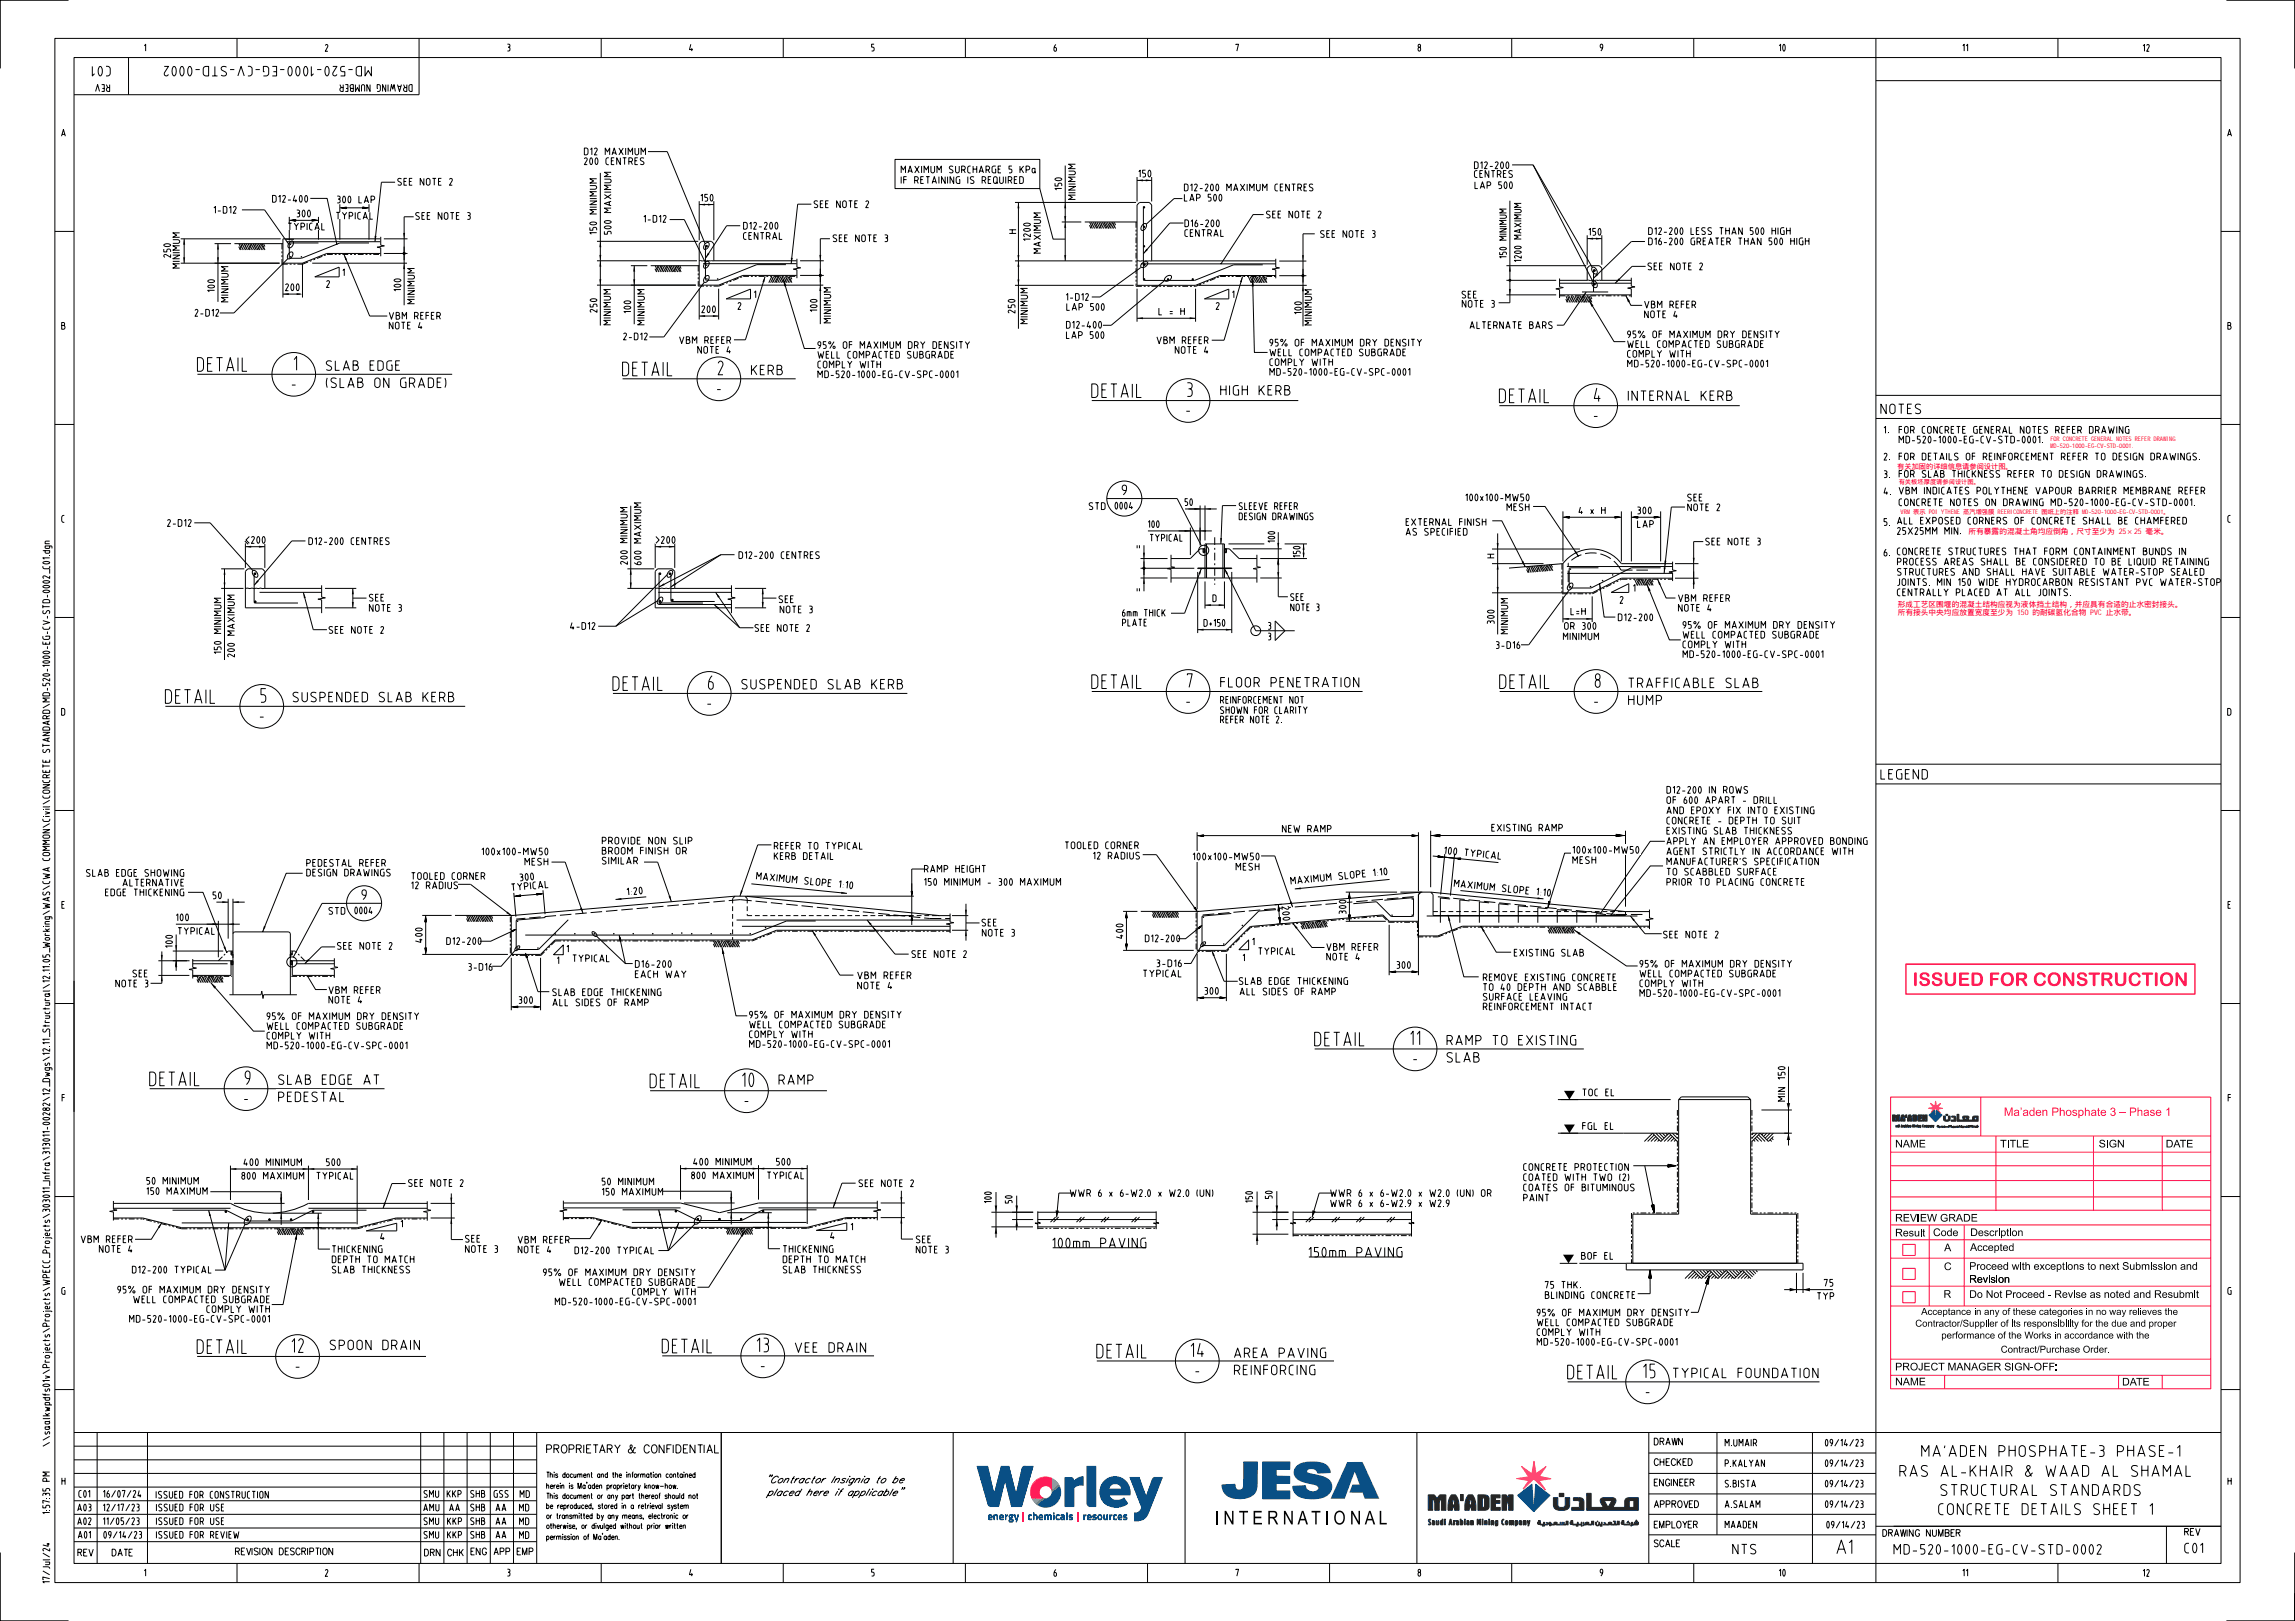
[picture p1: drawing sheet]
<svg xmlns="http://www.w3.org/2000/svg" width="841mm" height="594mm" viewBox="0 0 841 594" stroke-linecap="round" stroke-linejoin="round" font-family="sans-serif">
<defs><g id="words">
<g font-size="5">
<text x="72.3" y="136.1">DETAIL</text>
<text x="107.8" y="135.7">1</text>
<text x="228.1" y="137.7">DETAIL</text>
<text x="263.2" y="137.3">2</text>
<text x="400.1" y="145.7">DETAIL</text>
<text x="435.1" y="145.3">3</text>
<text x="549.4" y="147.5">DETAIL</text>
<text x="584.2" y="147.1">4</text>
<text x="435.1" y="251.9">7</text>
<text x="584.6" y="251.9">8</text>
<text x="60.6" y="257.7">DETAIL</text>
<text x="95.6" y="257.3">5</text>
<text x="224.6" y="253">DETAIL</text>
<text x="259.6" y="252.6">6</text>
<text x="400.1" y="252.3">DETAIL</text>
<text x="549.6" y="252.3">DETAIL</text>
<text x="481.7" y="383.3">DETAIL</text>
<text x="516.9" y="382.9">11</text>
<text x="54.8" y="397.8">DETAIL</text>
<text x="89.9" y="397.4">9</text>
<text x="238.2" y="398.6">DETAIL</text>
<text x="272.1" y="398.2">10</text>
<text x="72.2" y="496">DETAIL</text>
<text x="107" y="495.6">12</text>
<text x="242.7" y="495.7">DETAIL</text>
<text x="277.5" y="495.4">13</text>
<text x="401.9" y="497.6">DETAIL</text>
<text x="436.5" y="497.2">14</text>
<text x="574.4" y="505.3">DETAIL</text>
<text x="602.3" y="504.9">15</text>
<text x="445.1" y="558.6">I N T E R N A T I O N A L</text>
<text x="673.1" y="569.3">A1</text>
</g>
<text font-size="5" fill="#ff0548" x="700.8" y="361.3">ISSUED FOR CONSTRUCTION</text>
<g font-size="4">
<text x="704.2" y="533.7">MA'ADEN PHOSPHATE-3 PHASE-1</text>
<text x="696.2" y="541">RAS AL-KHAIR &amp; WAAD AL SHAMAL</text>
<text x="711.2" y="548">STRUCTURAL STANDARDS</text>
<text x="710.5" y="555">CONCRETE DETAILS SHEET 1</text>
</g>
<g font-size="3.6">
<text x="411.2" y="181.3">9</text>
<text x="132.6" y="329.6">9</text>
</g>
<g font-size="3.5">
<text x="40.4" y="24.3" transform="rotate(-180 40.4 24.3)">C01</text>
<text x="136.1" y="24.3" transform="rotate(-180 136.1 24.3)">MD-520-1000-EG-CV-STD-0002</text>
<text x="119.6" y="135.7">SLAB EDGE</text>
<text x="275.4" y="137.3">KERB</text>
<text x="107" y="142.3">-</text>
<text x="119.6" y="142">(SLAB ON GRADE)</text>
<text x="262.8" y="143.9">-</text>
<text x="447.3" y="144.8">HIGH KERB</text>
<text x="596.7" y="146.8">INTERNAL KERB</text>
<text x="434.7" y="151.9">-</text>
<text x="584.1" y="153.7">-</text>
<text x="689.2" y="151.6">NOTES</text>
<text x="447.3" y="251.8">FLOOR PENETRATION</text>
<text x="596.8" y="252">TRAFFICABLE SLAB</text>
<text x="107.4" y="257.2">SUSPENDED SLAB KERB</text>
<text x="271.8" y="252.5">SUSPENDED SLAB KERB</text>
<text x="95.3" y="263.9">-</text>
<text x="259.2" y="259.2">-</text>
<text x="434.7" y="258.5">-</text>
<text x="584.2" y="258.5">-</text>
<text x="596.8" y="258.3">HUMP</text>
<text x="689.2" y="285.5">LEGEND</text>
<text x="530.3" y="382.9">RAMP TO EXISTING</text>
<text x="517.9" y="389.5">-</text>
<text x="530.3" y="389.2">SLAB</text>
<text x="102.1" y="397.4">SLAB EDGE AT</text>
<text x="285.5" y="397.4">RAMP</text>
<text x="89.5" y="404">-</text>
<text x="102.1" y="403.7">PEDESTAL</text>
<text x="272.9" y="404.8">-</text>
<text x="385.8" y="457.2">100mm PAVING</text>
<text x="479.6" y="460.6">150mm PAVING</text>
<text x="121" y="494.6">SPOON DRAIN</text>
<text x="291.4" y="495.5">VEE DRAIN</text>
<text x="452.4" y="497.5">AREA PAVING</text>
<text x="108.4" y="502.2">-</text>
<text x="278.8" y="501.9">-</text>
<text x="438.1" y="503.8">-</text>
<text x="452.4" y="503.8">REINFORCING</text>
<text x="613.1" y="504.9">TYPICAL FOUNDATION</text>
<text x="603.1" y="511.5">-</text>
<text x="635" y="569.4">NTS</text>
<text x="694.1" y="569.5">MD-520-1000-EG-CV-STD-0002</text>
<text x="800.6" y="569">C01</text>
</g>
<text font-size="3" fill="#ff0548" x="734.3" y="408.9">Ma’aden Phosphate 3 – Phase 1</text>
<text font-size="3" x="200.3" y="532.4">PROPRIETARY &amp; CONFIDENTIAL</text>
<g font-size="2.8" fill="#f00">
<text x="721.4" y="195.7">所有暴露的混凝土角均应倒角，尺寸至少为 25×25 毫米。</text>
<text x="695.4" y="222.5">形成工艺区围堰的混凝土结构应视为液体挡土结构，并应具有合适的止水密封接头。</text>
<text x="695.4" y="225.3">所有接头中央均应放置宽度至少为 150 的耐碳氢化合物 PVC 止水带。</text>
</g>
<g font-size="2.8">
<text x="694.5" y="420.5">NAME</text>
<text x="733" y="420.5">TITLE</text>
<text x="769.1" y="420.5">SIGN</text>
<text x="793.6" y="420.5">DATE</text>
<text x="694.5" y="447.6">REVIEW GRADE</text>
<text x="694.5" y="453.1">Result</text>
<text x="708.4" y="452.9">Code</text>
<text x="722" y="452.9">Description</text>
<text x="712.4" y="458.5">A</text>
<text x="721.9" y="458.4">Accepted</text>
<text x="712.4" y="465.4">C</text>
<text x="721.6" y="465.3">Proceed with exceptions to next Submission and</text>
<text x="721.6" y="470">Revision</text>
<text x="712.2" y="475.6">R</text>
<text x="721.6" y="475.6">Do Not Proceed - Revise as noted and Resubmit</text>
<text x="694.5" y="502.2">PROJECT MANAGER SIGN-OFF:</text>
<text x="694.5" y="507.7">NAME</text>
<text x="777.6" y="507.7">DATE</text>
</g>
<text font-size="2.6" fill="#f00" x="695.3" y="171.8">有关加固的详细信息请参阅设计图。</text>
<g font-size="2.5">
<text x="52.9" y="18.7">1</text>
<text x="119.2" y="18.8">2</text>
<text x="185.9" y="18.7">3</text>
<text x="252.7" y="18.7">4</text>
<text x="319.4" y="18.7">5</text>
<text x="386.2" y="18.8">6</text>
<text x="452.9" y="18.7">7</text>
<text x="519.6" y="18.7">8</text>
<text x="586.4" y="18.7">9</text>
<text x="652" y="18.7">10</text>
<text x="719.3" y="18.7">11</text>
<text x="785.4" y="18.8">12</text>
<text x="40.2" y="31" transform="rotate(-180 40.2 31)">REV</text>
<text x="151" y="31" transform="rotate(-180 151 31)">DRAWING NUMBER</text>
<text x="22.5" y="49.9">A</text>
<text x="816.3" y="49.9">A</text>
<text x="214.1" y="56.7">D12 MAXIMUM</text>
<text x="214.1" y="60.3">200 CENTRES</text>
<text x="330.2" y="63.4">MAXIMUM SURCHARGE 5 KPa</text>
<text x="417.3" y="64.9">150</text>
<text x="540.3" y="65">CENTRES</text>
<text x="540.3" y="61.8">D12-200</text>
<text x="145.8" y="67.9">SEE NOTE 2</text>
<text x="330.2" y="67.2">IF RETAINING IS REQUIRED</text>
<text x="389.1" y="69.6" transform="rotate(-90 389.1 69.6)">150</text>
<text x="434" y="69.9">D12-200 MAXIMUM CENTRES</text>
<text x="540.5" y="69.1">LAP 500</text>
<text x="99.9" y="74.1">D12-400</text>
<text x="123.6" y="74.4">300 LAP</text>
<text x="256.8" y="73.7">150</text>
<text x="298.3" y="76.1">SEE NOTE 2</text>
<text x="394.1" y="73.1" transform="rotate(-90 394.1 73.1)">MINIMUM</text>
<text x="434" y="73.7">LAP 500</text>
<text x="78.4" y="78.1">1-D12</text>
<text x="108.8" y="79.5">300</text>
<text x="123.2" y="80.3">TYPICAL</text>
<text x="152.3" y="80.4">SEE NOTE 3</text>
<text x="235.9" y="81.4">1-D12</text>
<text x="272.5" y="84">D12-200</text>
<text x="434.2" y="83.1">D16-200</text>
<text x="464.1" y="79.9">SEE NOTE 2</text>
<text x="105.6" y="84.3">TYPICAL</text>
<text x="218.6" y="85.8" transform="rotate(-90 218.6 85.8)">150 MINIMUM</text>
<text x="224" y="85.8" transform="rotate(-90 224 85.8)">500 MAXIMUM</text>
<text x="272.5" y="87.7">CENTRAL</text>
<text x="305.3" y="88.6">SEE NOTE 3</text>
<text x="372.3" y="85.5" transform="rotate(-90 372.3 85.5)">H</text>
<text x="377.6" y="88.2" transform="rotate(-90 377.6 88.2)">1200</text>
<text x="434.2" y="86.7">CENTRAL</text>
<text x="483.9" y="87">SEE NOTE 3</text>
<text x="582.2" y="86.2">150</text>
<text x="604.1" y="89.7">D16-200 GREATER THAN 500 HIGH</text>
<text x="604.1" y="85.9">D12-200 LESS THAN 500 HIGH</text>
<text x="62.5" y="94.3" transform="rotate(-90 62.5 94.3)">250</text>
<text x="381.3" y="92.8" transform="rotate(-90 381.3 92.8)">MAXIMUM</text>
<text x="65.8" y="98.2" transform="rotate(-90 65.8 98.2)">MINIMUM</text>
<text x="125.6" y="101.1">1</text>
<text x="603.9" y="98.9">SEE NOTE 2</text>
<text x="78.6" y="107" transform="rotate(-90 78.6 107)">100</text>
<text x="104.6" y="106.5">200</text>
<text x="119.7" y="105.3">2</text>
<text x="146.9" y="106.7" transform="rotate(-90 146.9 106.7)">100</text>
<text x="83.6" y="110.6" transform="rotate(-90 83.6 110.6)">MINIMUM</text>
<text x="151.9" y="111.3" transform="rotate(-90 151.9 111.3)">MINIMUM</text>
<text x="270.4" y="113.4">2</text>
<text x="276.4" y="109.1">1</text>
<text x="390.7" y="110.1">1-D12</text>
<text x="390.9" y="113.7">LAP 500</text>
<text x="445.7" y="113.4">2</text>
<text x="451.6" y="109.1">1</text>
<text x="535.7" y="109.2">SEE</text>
<text x="535.8" y="112.6">NOTE 3</text>
<text x="602.7" y="112.9">VBM REFER</text>
<text x="71.5" y="115.9">2-D12</text>
<text x="142.7" y="117">VBM REFER</text>
<text x="218.8" y="114.4" transform="rotate(-90 218.8 114.4)">250</text>
<text x="223.8" y="119" transform="rotate(-90 223.8 119)">MINIMUM</text>
<text x="231.2" y="114.7" transform="rotate(-90 231.2 114.7)">100</text>
<text x="236.2" y="119" transform="rotate(-90 236.2 119)">MINIMUM</text>
<text x="257.2" y="114.6">200</text>
<text x="299.4" y="114.2" transform="rotate(-90 299.4 114.2)">100</text>
<text x="304.4" y="118.3" transform="rotate(-90 304.4 118.3)">MINIMUM</text>
<text x="372" y="114.7" transform="rotate(-90 372 114.7)">250</text>
<text x="376.6" y="118.6" transform="rotate(-90 376.6 118.6)">MINIMUM</text>
<text x="424.7" y="115.4">L = H</text>
<text x="476.9" y="115.1" transform="rotate(-90 476.9 115.1)">100</text>
<text x="480.7" y="119.1" transform="rotate(-90 480.7 119.1)">MINIMUM</text>
<text x="602.7" y="116.4">NOTE 4</text>
<text x="22.6" y="120.7">B</text>
<text x="142.7" y="120.6">NOTE 4</text>
<text x="228.5" y="124.5">2-D12</text>
<text x="249" y="125.9">VBM REFER</text>
<text x="390.8" y="120.3">D12-400</text>
<text x="390.8" y="124">LAP 500</text>
<text x="424" y="125.9">VBM REFER</text>
<text x="538.7" y="120.4">ALTERNATE BARS</text>
<text x="596.4" y="123.8">95% OF MAXIMUM DRY DENSITY</text>
<text x="816.4" y="120.7">B</text>
<text x="255.7" y="129.4">NOTE 4</text>
<text x="299.7" y="131.3">WELL COMPACTED SUBGRADE</text>
<text x="299.7" y="127.7">95% OF MAXIMUM DRY DENSITY</text>
<text x="430.7" y="129.5">NOTE 4</text>
<text x="465.3" y="130.4">WELL COMPACTED SUBGRADE</text>
<text x="465.3" y="126.8">95% OF MAXIMUM DRY DENSITY</text>
<text x="596.4" y="127.3">WELL COMPACTED SUBGRADE</text>
<text x="596.4" y="130.9">COMPLY WITH</text>
<text x="299.7" y="134.8">COMPLY WITH</text>
<text x="465.3" y="137.5">MD-520-1000-EG-CV-SPC-0001</text>
<text x="465.3" y="134">COMPLY WITH</text>
<text x="596.4" y="134.5">MD-520-1000-EG-CV-SPC-0001</text>
<text x="299.7" y="138.4">MD-520-1000-EG-CV-SPC-0001</text>
<text x="690.4" y="158.8">1.</text>
<text x="695.9" y="158.8">FOR CONCRETE GENERAL NOTES REFER DRAWING</text>
<text x="695.9" y="162.3">MD-520-1000-EG-CV-STD-0001.</text>
<text x="690.4" y="168.6">2. FOR DETAILS OF REINFORCEMENT REFER TO DESIGN DRAWINGS.</text>
<text x="690.4" y="175">3. FOR SLAB THICKNESS REFER TO DESIGN DRAWINGS.</text>
<text x="434.3" y="185.2">50</text>
<text x="537.1" y="183.5">100x100-MW50</text>
<text x="618.5" y="183.6">SEE</text>
<text x="690.4" y="181.2">4. VBM INDICATES POLYTHENE VAPOUR BARRIER MEMBRANE REFER</text>
<text x="695.9" y="185.3">CONCRETE NOTES ON DRAWING MD-520-1000-EG-CV-STD-0001.</text>
<text x="22.6" y="191.4">C</text>
<text x="399.1" y="186.7">STD</text>
<text x="408.6" y="186.6">0004</text>
<text x="454.1" y="190.5">DESIGN DRAWINGS</text>
<text x="454.1" y="186.7">SLEEVE REFER</text>
<text x="552.3" y="187.1">MESH</text>
<text x="578.6" y="188.3">4 x H</text>
<text x="600.1" y="188.3">300</text>
<text x="618.5" y="187.2">NOTE 2</text>
<text x="816.4" y="191.4">C</text>
<text x="61.4" y="192.9">2-D12</text>
<text x="420.8" y="193.3">100</text>
<text x="515.3" y="192.6">EXTERNAL FINISH</text>
<text x="515.3" y="196.1">AS SPECIFIED</text>
<text x="600.1" y="193.3">LAP</text>
<text x="690.4" y="192.6">5. ALL EXPOSED CORNERS OF CONCRETE SHALL BE CHAMFERED</text>
<text x="695.3" y="195.8">25X25MM MIN.</text>
<text x="90.2" y="199.1">&lt;200</text>
<text x="113.2" y="199.5">D12-200 CENTRES</text>
<text x="240.4" y="199.1">&gt;200</text>
<text x="417.9" y="200.9" transform="rotate(-90 417.9 200.9)">=</text>
<text x="421.4" y="198.3">TYPICAL</text>
<text x="467.2" y="198.7" transform="rotate(-90 467.2 198.7)">100</text>
<text x="625.1" y="199.7">SEE NOTE 3</text>
<text x="690.4" y="203.7">6. CONCRETE STRUCTURES THAT FORM CONTAINMENT BUNDS IN</text>
<text x="229.9" y="206.8" transform="rotate(-90 229.9 206.8)">200 MINIMUM</text>
<text x="234.9" y="206.9" transform="rotate(-90 234.9 206.9)">600 MAXIMUM</text>
<text x="270.8" y="204.7">D12-200 CENTRES</text>
<text x="476.4" y="204.2" transform="rotate(-90 476.4 204.2)">150</text>
<text x="547.6" y="204.4" transform="rotate(-90 547.6 204.4)">H</text>
<text x="695.3" y="207.1">PROCESS AREAS SHALL BE CONSIDERED TO BE LIQUID RETAINING</text>
<text x="695.3" y="210.8">STRUCTURES AND SHALL HAVE SUITABLE WATER-STOP SEALED</text>
<text x="695.3" y="214.6">JOINTS. MIN 150 WIDE HYDROCARBON RESISTANT PVC WATER-STOP</text>
<text x="135.4" y="220.3">SEE</text>
<text x="285.5" y="220.8">SEE</text>
<text x="417.9" y="216.7" transform="rotate(-90 417.9 216.7)">=</text>
<text x="444.5" y="220.5">D</text>
<text x="473" y="220.1">SEE</text>
<text x="593.7" y="221.1">2</text>
<text x="598.6" y="216.7">1</text>
<text x="615.1" y="220.4">VBM REFER</text>
<text x="695.3" y="218.3">CENTRALLY PLACED AT ALL JOINTS.</text>
<text x="135.4" y="224">NOTE 3</text>
<text x="285.9" y="224.6">NOTE 3</text>
<text x="411.3" y="225.8">6mm THICK</text>
<text x="473" y="223.8">NOTE 3</text>
<text x="575.7" y="225.3">L=H</text>
<text x="593" y="227.5">D12-200</text>
<text x="615.1" y="224">NOTE 4</text>
<text x="120.6" y="232.1">SEE NOTE 2</text>
<text x="209.1" y="230.6">4-D12</text>
<text x="276.6" y="231.4">SEE NOTE 2</text>
<text x="411.3" y="229.4">PLATE</text>
<text x="441.2" y="229.5">D+150</text>
<text x="464.7" y="230.6">3</text>
<text x="547.6" y="228.6" transform="rotate(-90 547.6 228.6)">300</text>
<text x="552.6" y="232.2" transform="rotate(-90 552.6 232.2)">MINIMUM</text>
<text x="573.3" y="230.6">OR 300</text>
<text x="616.8" y="233.8">WELL COMPACTED SUBGRADE</text>
<text x="616.8" y="230.3">95% OF MAXIMUM DRY DENSITY</text>
<text x="81" y="239.5" transform="rotate(-90 81 239.5)">150 MINIMUM</text>
<text x="464.7" y="234.5">3</text>
<text x="548.3" y="237.6">3-D16</text>
<text x="572.9" y="234.5">MINIMUM</text>
<text x="616.8" y="237.4">COMPLY WITH</text>
<text x="85.9" y="240.7" transform="rotate(-90 85.9 240.7)">200 MAXIMUM</text>
<text x="616.8" y="241">MD-520-1000-EG-CV-SPC-0001</text>
<text x="447.2" y="257.7">REINFORCEMENT NOT</text>
<text x="22.6" y="262.1">D</text>
<text x="447.2" y="261.5">SHOWN FOR CLARITY</text>
<text x="816.3" y="262.1">D</text>
<text x="447.2" y="264.9">REFER NOTE 2.</text>
<text x="610.8" y="290.7">D12-200 IN ROWS</text>
<text x="610.8" y="294.4">OF 600 APART - DRILL</text>
<text x="610.8" y="298.2">AND EPOXY FIX INTO EXISTING</text>
<text x="469.9" y="305">NEW RAMP</text>
<text x="546.7" y="304.6">EXISTING RAMP</text>
<text x="610.8" y="305.7">EXISTING SLAB THICKNESS</text>
<text x="610.8" y="301.9">CONCRETE - DEPTH TO SUIT</text>
<text x="220.7" y="309.3">PROVIDE NON SLIP</text>
<text x="283.7" y="311.2">REFER TO TYPICAL</text>
<text x="390.3" y="311">TOOLED CORNER</text>
<text x="610.8" y="309.4">APPLY AN EMPLOYER APPROVED BONDING</text>
<text x="112.4" y="317.5">PEDESTAL REFER</text>
<text x="176.6" y="313.3">100x100-MW50</text>
<text x="192.4" y="317">MESH</text>
<text x="220.7" y="313">BROOM FINISH OR</text>
<text x="220.7" y="316.6">SIMILAR</text>
<text x="283.7" y="314.9">KERB DETAIL</text>
<text x="400.7" y="314.8">12 RADIUS</text>
<text x="437.2" y="315.1">100x100-MW50</text>
<text x="529.2" y="312.8" transform="rotate(6 529.2 312.8)">10</text>
<text x="532.6" y="313.2" transform="rotate(6 532.6 313.2)">0</text>
<text x="536.6" y="313.6" transform="rotate(6 536.6 313.6)">T Y P ICA L</text>
<text x="576.4" y="316.4">MESH</text>
<text x="576.4" y="312.7">100x100-MW50</text>
<text x="610.8" y="316.9">MANUFACTURER'S SPECIFICATION</text>
<text x="610.8" y="313.2">AGENT STRICTLY IN ACCORDANCE WITH</text>
<text x="31.7" y="321.1">SLAB EDGE SHOWING</text>
<text x="112.4" y="321">DESIGN DRAWINGS</text>
<text x="150.8" y="322.3">TOOLED CORNER</text>
<text x="190.6" y="322.8" transform="rotate(-5 190.6 322.8)">3</text>
<text x="194.5" y="322.5" transform="rotate(-5 194.5 322.5)">0</text>
<text x="277.2" y="322.2" transform="rotate(6 277.2 322.2)">MA X IMUM</text>
<text x="294.8" y="323.9" transform="rotate(6 294.8 323.9)">S L OP E</text>
<text x="338.8" y="319.6">RAMP HEIGHT</text>
<text x="453" y="318.9">MESH</text>
<text x="490.8" y="322.3" transform="rotate(-6 490.8 322.3)">S L OP E</text>
<text x="503.4" y="321" transform="rotate(-6 503.4 321)">1:10</text>
<text x="610.8" y="320.7">TO SCABBLED SURFACE</text>
<text x="38.7" y="328.3">EDGE THICKENING</text>
<text x="45.1" y="324.7">ALTERNATIVE</text>
<text x="78.1" y="329.3">50</text>
<text x="150.8" y="325.7">12 RADIUS</text>
<text x="187.6" y="326.4" transform="rotate(-5 187.6 326.4)">T Y P ICA L</text>
<text x="229.9" y="328" transform="rotate(-5 229.9 328)">1:2</text>
<text x="234.3" y="327.6" transform="rotate(-5 234.3 327.6)">0</text>
<text x="307.4" y="325.2" transform="rotate(6 307.4 325.2)">1:10</text>
<text x="338.8" y="324.4">150 MINIMUM - 300 MAXIMUM</text>
<text x="473.2" y="324" transform="rotate(-6 473.2 324)">MA X IMUM</text>
<text x="532.9" y="324.9" transform="rotate(6 532.9 324.9)">MA X IMU M</text>
<text x="550.4" y="326.7" transform="rotate(6 550.4 326.7)">S L O P E</text>
<text x="563.1" y="327.9" transform="rotate(6 563.1 327.9)">1:10</text>
<text x="610.8" y="324.4">PRIOR TO PLACING CONCRETE</text>
<text x="22.7" y="332.8">E</text>
<text x="120.5" y="335">STD</text>
<text x="130" y="334.9">0004</text>
<text x="469.8" y="332.3" transform="rotate(85 469.8 332.3)">2</text>
<text x="469.9" y="334.3" transform="rotate(85 469.9 334.3)">0</text>
<text x="493.2" y="334.9" transform="rotate(-90 493.2 334.9)">300</text>
<text x="816.5" y="332.8">E</text>
<text x="64.6" y="337.4">100</text>
<text x="359.8" y="339.3">SEE</text>
<text x="63.2" y="347.2" transform="rotate(-90 63.2 347.2)">100</text>
<text x="65.2" y="342.4">TYPICAL</text>
<text x="123.7" y="347.9">SEE NOTE 2</text>
<text x="154.7" y="345.3" transform="rotate(-90 154.7 345.3)">400</text>
<text x="163.7" y="346.1">D12-200</text>
<text x="360" y="343.1">NOTE 3</text>
<text x="411.5" y="343.9" transform="rotate(-90 411.5 343.9)">400</text>
<text x="419.7" y="345.1">D12-200</text>
<text x="459" y="346.3">1</text>
<text x="609.6" y="343.7">SEE NOTE 2</text>
<text x="204.2" y="353.2">1</text>
<text x="207.7" y="348.9">1</text>
<text x="209.9" y="352.4">TYPICAL</text>
<text x="334.1" y="350.9">SEE NOTE 2</text>
<text x="455.5" y="352.2">1</text>
<text x="461.2" y="349.8">TYPICAL</text>
<text x="486.2" y="348.3">VBM REFER</text>
<text x="486.2" y="351.8">NOTE 4</text>
<text x="554.9" y="350.4">EXISTING SLAB</text>
<text x="48.7" y="358">SEE</text>
<text x="171.7" y="355.6">3-D16</text>
<text x="232.8" y="358.2">EACH WAY</text>
<text x="232.8" y="354.5">D16-200</text>
<text x="314.3" y="358.7">VBM REFER</text>
<text x="419" y="358">TYPICAL</text>
<text x="423.9" y="354.2">3-D16</text>
<text x="511.8" y="354.9">300</text>
<text x="543.5" y="359.4">REMOVE EXISTING CONCRETE</text>
<text x="601" y="358">WELL COMPACTED SUBGRADE</text>
<text x="601" y="354.4">95% OF MAXIMUM DRY DENSITY</text>
<text x="42.4" y="361.7">NOTE 3</text>
<text x="120.6" y="364">VBM REFER</text>
<text x="202.5" y="364.8">SLAB EDGE THICKENING</text>
<text x="314.3" y="362.4">NOTE 4</text>
<text x="441.4" y="364.4">300</text>
<text x="454.1" y="360.7">SLAB EDGE THICKENING</text>
<text x="454.4" y="364.6">ALL SIDES OF RAMP</text>
<text x="543.5" y="363">TO 40 DEPTH AND SCABBLE</text>
<text x="601" y="365.1">MD-520-1000-EG-CV-SPC-0001</text>
<text x="601" y="361.6">COMPLY WITH</text>
<text x="120.6" y="367.6">NOTE 4</text>
<text x="190.1" y="367.7">300</text>
<text x="202.6" y="368.6">ALL SIDES OF RAMP</text>
<text x="543.5" y="370.1">REINFORCEMENT INTACT</text>
<text x="543.5" y="366.5">SURFACE LEAVING</text>
<text x="97.9" y="373.6">95% OF MAXIMUM DRY DENSITY</text>
<text x="97.9" y="377.2">WELL COMPACTED SUBGRADE</text>
<text x="274.7" y="376.7">WELL COMPACTED SUBGRADE</text>
<text x="274.7" y="373.1">95% OF MAXIMUM DRY DENSITY</text>
<text x="97.9" y="380.8">COMPLY WITH</text>
<text x="274.7" y="383.8">MD-520-1000-EG-CV-SPC-0001</text>
<text x="274.7" y="380.2">COMPLY WITH</text>
<text x="97.9" y="384.3">MD-520-1000-EG-CV-SPC-0001</text>
<text x="580" y="401.6">TOC EL</text>
<text x="22.7" y="403.6">F</text>
<text x="654.1" y="403.5" transform="rotate(-90 654.1 403.5)">MIN 150</text>
<text x="816.5" y="403.6">F</text>
<text x="580" y="413.9">FGL EL</text>
<text x="89.4" y="427.1">400 MINIMUM</text>
<text x="119.6" y="427.1">500</text>
<text x="253.4" y="432">800 MAXIMUM</text>
<text x="254.2" y="427">400 MINIMUM</text>
<text x="281.2" y="432">TYPICAL</text>
<text x="284.5" y="427">500</text>
<text x="558.3" y="428.9">CONCRETE PROTECTION</text>
<text x="53.8" y="434">50 MINIMUM</text>
<text x="53.8" y="437.7">150 MAXIMUM</text>
<text x="88.6" y="432.1">800 MAXIMUM</text>
<text x="116" y="432.1">TYPICAL</text>
<text x="149.7" y="434.8">SEE NOTE 2</text>
<text x="220.7" y="434.2">50 MINIMUM</text>
<text x="220.7" y="438">150 MAXIMUM</text>
<text x="314.8" y="434.8">SEE NOTE 2</text>
<text x="558.3" y="436.4">COATES OF BITUMINOUS</text>
<text x="558.3" y="432.6">COATED WITH TWO (2)</text>
<text x="363.3" y="440.8" transform="rotate(-90 363.3 440.8)">100</text>
<text x="370.9" y="440.9" transform="rotate(-90 370.9 440.9)">50</text>
<text x="392.2" y="438.4">WWR 6 x 6-W2.0 x W2.0 (UN)</text>
<text x="459" y="440.6" transform="rotate(-90 459 440.6)">150</text>
<text x="466.2" y="439.2" transform="rotate(-90 466.2 439.2)">50</text>
<text x="487.6" y="438.4">WWR 6 x 6-W2.0 x W2.0 (UN) OR</text>
<text x="487.6" y="442.2">WWR 6 x 6-W2.9 x W2.9</text>
<text x="558.3" y="440.1">PAINT</text>
<text x="146.9" y="449.7">1</text>
<text x="29.7" y="455.4">VBM REFER</text>
<text x="139.5" y="454.4">4</text>
<text x="170.6" y="455.2">SEE</text>
<text x="189.9" y="455.6">VBM REFER</text>
<text x="304.4" y="454.1">4</text>
<text x="311.9" y="450.8">1</text>
<text x="335.8" y="455.4">SEE</text>
<text x="36.4" y="458.9">NOTE 4</text>
<text x="121.7" y="459">THICKENING</text>
<text x="170.6" y="458.9">NOTE 3</text>
<text x="189.9" y="459.1">NOTE 4</text>
<text x="210.7" y="459.4">D12-200 TYPICAL</text>
<text x="287" y="459">THICKENING</text>
<text x="335.8" y="459.2">NOTE 3</text>
<text x="579.6" y="461.4">BOF EL</text>
<text x="48.5" y="466.5">D12-200 TYPICAL</text>
<text x="121.7" y="462.7">DEPTH TO MATCH</text>
<text x="121.7" y="466.5">SLAB THICKNESS</text>
<text x="199.1" y="467.5">95% OF MAXIMUM DRY DENSITY</text>
<text x="287" y="462.7">DEPTH TO MATCH</text>
<text x="287" y="466.5">SLAB THICKNESS</text>
<text x="43.2" y="473.8">95% OF MAXIMUM DRY DENSITY</text>
<text x="205" y="471">WELL COMPACTED SUBGRADE</text>
<text x="566.3" y="472.1">75 THK.</text>
<text x="668.5" y="471.3">75</text>
<text x="22.6" y="474.3">G</text>
<text x="49" y="477.4">WELL COMPACTED SUBGRADE</text>
<text x="203.5" y="478.2">MD-520-1000-EG-CV-SPC-0001</text>
<text x="231.8" y="474.6">COMPLY WITH</text>
<text x="566.3" y="475.8">BLINDING CONCRETE</text>
<text x="665.9" y="476.2">TYP</text>
<text x="816.4" y="474.3">G</text>
<text x="47.5" y="484.5">MD-520-1000-EG-CV-SPC-0001</text>
<text x="75.8" y="481">COMPLY WITH</text>
<text x="563.3" y="485.8">WELL COMPACTED SUBGRADE</text>
<text x="563.3" y="482.2">95% OF MAXIMUM DRY DENSITY</text>
<text x="704" y="481.8">Acceptance in any of these categories in no way relieves the</text>
<text x="563.3" y="489.4">COMPLY WITH</text>
<text x="701.8" y="486.1">Contractor/Supplier of its responsibility for the due and proper</text>
<text x="711.4" y="490.5">performance of the Works in accordance with the</text>
<text x="563.3" y="493">MD-520-1000-EG-CV-SPC-0001</text>
<text x="733.2" y="495.7">Contract/Purchase Order.</text>
<text x="18.2" y="530" transform="rotate(-90 18.2 530)">\\saalkwpdfs01v\Projects\Projects\WPECC_Projects\303011_Infra\313011-00282\12_Dwgs\12.11_Structural\12.11.05_Working\WAS\CWA COMMON\Civil\CONCRETE STANDARD\MD-520-1000-EG-CV-STD-0002_C01.dgn</text>
<text x="606.2" y="529.5">DRAWN</text>
<text x="632.2" y="529.9">M.UMAIR</text>
<text x="668.9" y="529.9">09/14/23</text>
<text x="606.2" y="537">CHECKED</text>
<text x="632.2" y="537.4">P.KALYAN</text>
<text x="668.9" y="537.4">09/14/23</text>
<text x="22.7" y="544">H</text>
<text x="280.5" y="543.4">&quot;Contractor Insignia to be</text>
<text x="606.2" y="544.5">ENGINEER</text>
<text x="632.2" y="544.9">S.BISTA</text>
<text x="668.9" y="544.9">09/14/23</text>
<text x="816.4" y="544">H</text>
<text x="28.9" y="548.7">C01</text>
<text x="37.9" y="548.7">16/07/24</text>
<text x="57.2" y="549">ISSUED FOR CONSTRUCTION</text>
<text x="155.4" y="548.7">SMU</text>
<text x="163.9" y="548.7">KKP</text>
<text x="172.5" y="548.7">SHB</text>
<text x="181.1" y="548.7">GSS</text>
<text x="190.6" y="548.7">MD</text>
<text x="281.3" y="548.1">placed here if applicable&quot;</text>
<text x="18.2" y="554.7" transform="rotate(-90 18.2 554.7)">1:57:35 PM</text>
<text x="28.5" y="553.7">A03</text>
<text x="37.9" y="553.7">12/17/23</text>
<text x="57.3" y="553.7">ISSUED FOR USE</text>
<text x="155.3" y="553.7">AMU</text>
<text x="164.8" y="553.7">AA</text>
<text x="172.5" y="553.7">SHB</text>
<text x="181.8" y="553.7">AA</text>
<text x="190.4" y="553.7">MD</text>
<text x="606.2" y="552.4">APPROVED</text>
<text x="632.2" y="552.4">A.SALAM</text>
<text x="668.9" y="552.4">09/14/23</text>
<text x="28.5" y="558.7">A02</text>
<text x="28.7" y="563.7">A01</text>
<text x="37.9" y="558.7">11/05/23</text>
<text x="38" y="563.7">09/14/23</text>
<text x="57.3" y="563.7">ISSUED FOR REVIEW</text>
<text x="57.3" y="558.7">ISSUED FOR USE</text>
<text x="155.4" y="563.7">SMU</text>
<text x="155.4" y="558.7">SMU</text>
<text x="164" y="558.7">KKP</text>
<text x="164" y="563.7">KKP</text>
<text x="172.5" y="558.7">SHB</text>
<text x="172.5" y="563.7">SHB</text>
<text x="181.8" y="563.7">AA</text>
<text x="181.8" y="558.7">AA</text>
<text x="190.4" y="558.7">MD</text>
<text x="190.4" y="563.8">MD</text>
<text x="606.2" y="559.9">EMPLOYER</text>
<text x="632.2" y="559.9">MAADEN</text>
<text x="669.4" y="560">09/14/23</text>
<text x="690" y="563">DRAWING NUMBER</text>
<text x="800.6" y="562.6">REV</text>
<text x="86.3" y="569.8">REVISION DESCRIPTION</text>
<text x="172.6" y="569.8">ENG</text>
<text x="181" y="569.8">APP</text>
<text x="189.5" y="569.8">EMP</text>
<text x="606.2" y="566.8">SCALE</text>
<text x="28.5" y="570.2">REV</text>
<text x="41.1" y="570.2">DATE</text>
<text x="155.6" y="570.2">DRN</text>
<text x="164" y="570.2">CHK</text>
<text x="18.2" y="580.1" transform="rotate(-90 18.2 580.1)">17/Jul/24</text>
<text x="52.9" y="577.6">1</text>
<text x="119.2" y="577.6">2</text>
<text x="185.9" y="577.5">3</text>
<text x="252.7" y="577.6">4</text>
<text x="319.4" y="577.5">5</text>
<text x="386.2" y="577.6">6</text>
<text x="452.9" y="577.6">7</text>
<text x="519.6" y="577.6">8</text>
<text x="586.4" y="577.5">9</text>
<text x="652" y="577.6">10</text>
<text x="719.3" y="577.6">11</text>
<text x="785.4" y="577.6">12</text>
</g>
<g font-size="2.3" fill="#f00">
<text x="751.4" y="161.7">FOR CONCRETE GENERAL NOTES REFER DRAW</text>
<text x="793.8" y="161.7">ING</text>
<text x="751.4" y="164">M</text>
<text x="752.5" y="164">D-520-1000-EG-CV-STD-0001.</text>
<text x="695.8" y="177.2">有关板坯厚度请参阅设计图。</text>
<text x="696.5" y="188.5">VRM表示 POI YTHENE 蒸汽增强膜 REERICONCRETE 图纸上的注释 M</text>
<text x="764.1" y="188.5">D-520-1000-EG-CV-STD-0001。</text>
</g>
<g font-size="2">
<text x="200.3" y="545.5">herein is Ma'aden proprietary know-how.</text>
<text x="200.3" y="541.4">This document and the information contained</text>
<text x="200.3" y="549.2">This document or any part thereof should not</text>
<text x="200.3" y="556.5">or transmitted by any means, electronic or</text>
<text x="200.3" y="552.8">be reproduced, stored in a retrieval system</text>
<text x="200.3" y="560.1">otherwise, or divulged without prior written</text>
<text x="200.3" y="564.2">permission of Ma'aden.</text>
</g>
</g></defs>
<g fill="none" stroke="#000" stroke-width=".37">
<path d="M237.5 55.6h7l13.9 33.8M328 58.4h53v10.7h-53zM88.7 76.9h8.2l8.8 12.5M106 79.5v8.7M113.7 72.7h6.2l3.5 16.8M116.7 79.5v8.3M124.5 76.2h10.7M124.5 74.9v12.9M126.2 76.2l.4-.1v.2l-1-.1 1.2-.2v.5l-1.7-.3 1.8-.3v.6M132.9 75.8v.6l1.8-.2-1.7-.3v.4l1.2-.1-1.1-.2v.2h.5M135.2 74.9v12.9M144.8 66.8h-5l-2.4 21.8"/>
<path d="M151.6 79.4h-3.5v32.5M220 63.4v55.9M256.2 73.7v14.3M256.2 75h5.4M261.6 73.7v14.3M297.3 74.8h-5l-2.4 21.8M371.9 74.2h44.4M373.2 74.2v46.3M381 69.1l4.9 18.5h4.4M390.3 60.7v34.9M416.7 64.9v8.9M416.7 66.1h5.3"/>
<path d="M419 75.6l.2 27.1 18.6 .1 14.2-5.8h10.7M419.1 75.8h.3v.3h-.3zM419.2 75.9l.2 .2zM419.3 76h.1M422 64.9v8.9M433.3 72.8h-3.1l-10.1 9.4M463.1 78.6h-3.9l-11.7 18M553.3 73.5v37.4h-4.1M554.1 60.4h7.7M561.8 60.4l21.7 37.6M561.8 60.4l21.8 42.6M66.2 96.4h36.2"/>
<path d="M66.2 87.5h36.7M67.5 87.5v8.9M78.6 89.3h6.1M79.9 89.3v21.3M85.9 89.3h17.8M87.5 90.4l.5 1.1M87.6 89.3l.7 1.6M88.2 89.3l.4 .9M89 89.3l-1.1 2.3M89.6 89.3l1.1 2.3M89.6 89.4l-1 2.2M90 90.1l-.7 1.5"/>
<path d="M90.3 89.3l1 2.2M90.3 90.8l-.4 .8M90.9 89.3l.7 1.5M91.5 89.3l.4 .9M92.3 89.3l-1 2.3M92.9 89.3l1 2.3M92.9 89.4l-1 2.2M93.2 90.1l-.6 1.5M93.5 89.3l1 2.2M93.6 90.8l-.4 .8M94.1 89.3l.7 1.6M94.7 89.3l.4 .9"/>
<path d="M95.5 89.3l-1.1 2.3M96 89.4l-1 2.2M96 89.3l1.1 2.3M96.3 90.1l-.7 1.5M96.6 89.3l.5 1.1M96.7 90.7l-.5 .9M103.7 96.4h7.1M104.8 87.7h2.9M105.1 88.6h34.3M105.5 94.7l-19.8 20h-5.2M106 80.7h10.7M106.1 92.7a.77 .77 0 0 1 1.1-.2 .77 .77 0 0 1 0 1.2l-.1 .1a1.04 1.04 0 0 1-.6 .9 1.04 1.04 0 0 1-1.2-.2l.1-.8z"/>
<path d="M106.2 88.7a.81 .81 0 0 1 1.3-.2 .81 .81 0 0 1-.1 1.3 1.03 1.03 0 0 1-.7 .9 1.03 1.03 0 0 1-1.1-.3l.1-.9zM107.6 80.7h.5v.2l-1-.2 1.1-.1v.4l-1.7-.3 1.9-.2v.6M110.8 96.4v12.6M114.3 80.4v.6l1.9-.3-1.7-.3v.5l1.1-.2-1-.1v.2l.5-.1M114.4 96.4h34.8M116.7 89l-10.5 .1-.1 5.4 4.4 .1 14-5.6h10.7M123.4 89.4h.1M126 93.2l9.5 22.6h6.4M139.4 87.5h-35.7v21.5M139.4 92.9h-19.6l-9 3.5M139.5 86.8v3l1.4 .3-2.8 .5 1.4 .2v3.1M140.7 92.9h8.6"/>
<path d="M140.7 87.5h8.6M218.8 88.4h37.1M218.8 95.6h36.6M231.2 97.4h6M232.4 97.4v21.4M238.4 97.4h17.8M240 98.5l.5 1M240.1 97.4l.7 1.5M240.7 97.4l.4 .8M241.5 97.4l-1 2.3M242.1 97.4l1.1 2.3M242.2 97.5l-1 2.2"/>
<path d="M242.5 98.2l-.7 1.5M242.8 97.4l1 2.2M242.8 98.9l-.3 .8M243.5 97.4l.7 1.5M244.1 97.4l.4 .8M244.9 97.4l-1.1 2.3M245.4 80.5h5.4l7.7 15.7M245.4 97.4l1.1 2.3M245.5 97.5l-1.1 2.2M245.8 98.2l-.7 1.5M246 97.4l1 2.2M246.1 98.9l-.3 .8"/>
<path d="M246.6 97.4l.7 1.5M247.2 97.4l.4 .8M248 97.4l-1 2.3M248.5 97.4l1.1 2.3M248.6 97.4l-1.1 2.3M248.9 98.1l-.7 1.6M249.1 97.4l.5 1.1M249.2 98.8l-.4 .9M257.7 96.6h34.2M258.3 89.5a.79 .79 0 0 1 .9-.7 .79 .79 0 0 1 .7 .9l-.2 .6a1.03 1.03 0 0 1-.7 1 1.03 1.03 0 0 1-1.1-.3zM258.5 90v12.3l.2 .3 4.3 .1 14.3-5.7h10.7M258.6 96.1a.8 .8 0 0 1 1.2-.1 .8 .8 0 0 1-.1 1.2 1.04 1.04 0 0 1-.7 1 1.04 1.04 0 0 1-1.1-.3v-.8z"/>
<path d="M258.8 90.1l.2 .2zM271.3 82.7h-5l-7.7 11.9M291.9 95.6h-30.3v-6.3l-.9-.9h-3.6l-.9 .9v15.2h7.1l9-3.6h19.6M292 94.8v3.1l1.4 .2-2.7 .5 1.3 .3v3M293.2 95.6h8.7M304.1 87.5h-3.5v31.3M371.9 95.6h43.1M389.1 81.3h7.1M397.5 81.3h19.2M399.2 82.5l.5 1.1M399.3 81.4l.7 1.6M399.9 81.4l.4 .9"/>
<path d="M400.8 81.4l-1.1 2.3M401.4 81.4l1 2.3M401.4 81.6l-1 2.1M401.7 82.3l-.7 1.4M402 81.4l1 2.3M402 83l-.3 .7M402.7 81.4l.7 1.6M403.3 81.4l.4 .9M404.1 81.4l-1.1 2.3M404.6 81.4l1.1 2.3M404.7 81.6l-1.1 2.1M405 82.3l-.7 1.4"/>
<path d="M405.2 81.4l1 2.3M405.3 83l-.3 .7M405.8 81.4l.7 1.6M406.4 81.4l.4 .9M407.2 81.4l-1 2.3M407.7 81.4l1.1 2.3M407.8 81.5l-1 2.2M408.1 82.2l-.7 1.5M408.3 81.4l.5 1.1M408.4 82.9l-.4 .8M418 98l-14.8 10.8h-3.1M418.1 96.7h49.4"/>
<path d="M418.4 96.6l.1-.1a1.12 1.12 0 0 1 1.1-.7 1.12 1.12 0 0 1 1 .8l-.2 .5a1.32 1.32 0 0 1-1.1 .9 1.32 1.32 0 0 1-1.3-.5zM418.6 82.5a.8 .8 0 0 1 .8-.7 .8 .8 0 0 1 .8 .8l-.3 .8a1.04 1.04 0 0 1-.6 .9 1.04 1.04 0 0 1-1.2-.3zM419.1 83h.3v.3h-.3zM419.1 90.1h.3v.3h-.3zM419.2 83l.2 .2zM419.2 90.2l.2 .1zM419.3 83.1h.1M419.3 90.3h.1M419.3 96.9l.1 .2zM433.7 81.7h-5l-9.7 11.3M467.5 94.8v3.1l1.4 .3-2.7 .4 1.3 .3v3.1M467.5 95.6h-45.5v-20.5l-.9-.9h-3.5l-.9 .9v29.5h21.4l8.9-3.6h20.5"/>
<path d="M468.8 95.7h9.9M481.8 85.7h-4.3v33.9M552 97.4h29.3M581.6 86.2v10.8M581.6 87.4h5.4M583.5 98a1.55 1.55 0 0 1 1.5 .7 1.55 1.55 0 0 1-.1 1.7 1.78 1.78 0 0 1-1.4-2.4zM584 98.8v8.2h5.3M584.2 99h.2v.3h-.2zM584.2 99.1l.2 .1zM587 86.2v10.8M602.8 88.5h-5l-13.8 13.4M603 97.6h-4.9l-6.2 6.2"/>
<path d="M218.8 104.5h36.2M256.2 105.8v11.3M256.2 115.8h7.1M258.1 103.5l-14.8 20h-5.4M258.3 101.6a.79 .79 0 0 1 .9-.7 .79 .79 0 0 1 .7 .9l-.2 .6a1.03 1.03 0 0 1-.7 1 1.03 1.03 0 0 1-1.1-.3zM263.3 105.8v11.3M266.9 104.5h34.8M280.4 101.3l-7.2 23.2h-4.2M293.2 100.9h8.7M371.9 104.6h43.5M416.7 105.8v12.1M416.7 116.6h21.4"/>
<path d="M419.2 102.2h.3v.3h-.3zM419.2 102.3l.2 .1zM419.3 102.4h.1M426.8 102.8l-19.6 16.4h-3.1M427.3 101.5l.1-.1a.99 .99 0 0 1 1.1-.6 .99 .99 0 0 1 .8 .9l-.5 .7a1.12 1.12 0 0 1-1 .7 1.12 1.12 0 0 1-1.1-.7zM427.9 102.2h.3v.3h-.3zM427.9 102.3l.2 .1zM428.1 102.4h.1M436.9 102.2h.3v.3h-.3zM437 102.3l.2 .1zM437.1 102.4h.1M438.1 105.8v12.1"/>
<path d="M439.3 104.6h39.6M455.3 101.3l-6.7 23.4h-4.6M468.8 101h9.9M552 102.7h18.3M552 108h18.3M571.5 102.7h10.1v-4.5l.9-.8h3.6l.9 .8v4.5h10.8M571.5 108h26.3M571.5 103.8h26.3M571.5 102.1v3l1.4 .3-2.8 .5 1.4 .2v3.1M573.8 109.6l.5 1.1M573.9 108.5l.7 1.6M574.5 108.5l.4 .9"/>
<path d="M575.3 108.5l-1.1 2.3M575.9 108.5l1.1 2.3M575.9 108.6l-1 2.2M576.3 109.4l-.7 1.4M576.5 108.5l1.1 2.3M576.6 110.1l-.4 .7M577.2 108.5l.7 1.6M577.8 108.5l.4 .9M578.6 108.5l-1 2.3M579.2 108.5l1 2.3M579.2 108.6l-1 2.2M579.5 109.4l-.7 1.4"/>
<path d="M579.7 108.5l1 2.3M579.9 110.1l-.4 .7M580.4 108.5l.7 1.6M581 108.5l.4 .9M581.8 108.5l-1.1 2.3M582.3 108.5l1.1 2.3M582.3 108.6l-1 2.2M582.6 109.3l-.7 1.5M582.9 108.5l.5 1.1M582.9 109.9l-.4 .9M583.6 103.1a1.33 1.33 0 0 1 1.5 .7 1.33 1.33 0 0 1-.4 1.6 1.59 1.59 0 0 1-1.1-2.3zM584.2 104h.2v.3h-.2z"/>
<path d="M584.2 104.1l.2 .1zM595.8 108.4l1.8 3.5h4.2M597.8 101.8v3.1l1.4 .2-2.8 .5 1.4 .2v3.1M115.6 137.2h50.1M271.4 138.8h20.2M443.4 146.8h32.4M592.7 148.7h44.8M71.2 191.6h5.8l15.7 17.5M89.9 199.1v9M97 199.1v9M111.9 198.2h-5l-13.8 16.3M231.1 185.3v30.3"/>
<path d="M240.1 199.1v9M247.3 199.1v9M546.8 190.8h3.5l8.6 16.8M548.8 195.5v37M561.8 185.6h4.4l12.2 18.2M572.7 187.4v18.3M572.7 189.5h21.4M574.4 189.5h.5v.2l-1.1-.2 1.2-.1v.5l-1.7-.4 1.8-.2v.6M591.8 189.2v.6l1.9-.3-1.8-.2v.4l1.2-.2-1-.1v.2l.4-.1M594.1 187.4v18.3M597.8 189.5h10.7M597.8 187.4v18.3"/>
<path d="M599.4 189.5h.5v.2l-1-.2 1.2-.1v.5l-1.8-.4 1.9-.2v.6M606.2 189.2l-.1 .6 1.9-.3-1.7-.2v.4l1.2-.2-1.1-.1v.2l.5-.1M608.5 187.4v18.3M617.5 185.8h-5l-2.7 24.3M624.2 198.5h-3.6v17.3M81 215.6h8.2M81 208.4h8.5M82.3 208.4v33.5M89.9 200.3h7.1M92.6 209.2a1.49 1.49 0 0 1 1.6 .6 1.49 1.49 0 0 1-.1 1.7 1.78 1.78 0 0 1-1.5-2.3zM93.1 209.9l.2 11 15.9 .1M93.3 210.1h.3v.3h-.3z"/>
<path d="M93.4 210.2l.2 .1zM95.1 217.1h22.9M111.2 217.1l3.6 13.6h5M117.9 215.6h-20.9v-6.2l-.8-1h-5.4l-.9 1v13.3h28M117.9 214.5v4.3l1.3 .3-2.7 .5 1.4 .2v4.9M119.1 215.6h11.5M129.3 219.2h5M129.3 215.6v7.1M229.9 215.6h9.7M229.9 208.4h9.8M240.1 200.3h7.2M241.2 217.1h26.9"/>
<path d="M241.5 209.9l.2 11 15.9 .1M241.5 219.2a.81 .81 0 0 1 1.3-.2 .81 .81 0 0 1-.1 1.3l-.1 .1a.95 .95 0 0 1-.7 .9 .95 .95 0 0 1-1.1-.5l.2-.8zM241.7 210.1h.3v.3h-.3zM241.8 210.2l.1 .1zM244.5 210.6l-18.8 18.9h-6.5M245.2 209.3a.8 .8 0 0 1 1.3-.1 .8 .8 0 0 1-.2 1.3 1.05 1.05 0 0 1-.7 .9 1.05 1.05 0 0 1-1.1-.3v-.8zM245.3 210.1h.3v.3h-.3zM245.4 210.2l.1 .1zM245.9 209.9l.1 10.5h15.9M246.2 219.7h.3v.3h-.3zM246.3 219.8l.1 .1zM262.2 217.1l8.9 12.9"/>
<path d="M264.2 203.3l-22.7 11.8M264.2 203.3h5M264.2 203.3l-18.3 11.7M268 214.5v4.3l1.4 .3-2.7 .5 1.3 .2v4.9M268 215.6h-20.7v-6.2l-1-1h-5.3l-.9 1v13.3h27.9M269.3 215.6h11.4M279.5 215.6v7.1M279.5 219.2h5M546.7 201.2h32.3M546.7 206.5h18.9M558.8 207.5h.1M559.4 207.6l.8 1.5"/>
<path d="M559.4 208.7l.6 1.1M560 207.6l.5 .8M560.8 207.5l-.8 2.4M561.4 207.5l1.3 2.2M561.5 207.6l-.9 2.2M561.9 208.2l-.6 1.6M562.1 207.4l1.2 2.1M562.2 208.9l-.3 .8M562.8 207.4l.8 1.4M563.4 207.3l.4 .8M564.1 207.2l-.8 2.4M564.7 207.2l1.2 2.2"/>
<path d="M564.7 207.3l-.8 2.3M565.1 208l-.5 1.5M565.5 208.7l-.3 .8M565.9 207.1l.8 1.5M566.5 207l.4 .9M567.3 207l-.9 2.4-1.2-2.3M567.8 206.9l1.3 2.3M567.8 207l-.8 2.3M568.2 207.6l-.6 1.7M568.4 206.9l.6 1M568.6 208.3l-.4 .9M572.7 206.5a13.4 13.4 0 0 1 21.4 0h18.8"/>
<path d="M572.7 206.5v10.7M572.7 218.5v9.6M572.7 206.5l-19.7 1.7M574.2 207.6h38.7M574.3 210.1h38.6M574.8 214.3a.79 .79 0 0 1 .9-.7 .79 .79 0 0 1 .7 .9l-.2 .6a1.03 1.03 0 0 1-.7 1 1.03 1.03 0 0 1-1.1-.3zM575 216.2l-14.8 20.1h-2.8M578.3 203.6v.1M583.5 218.5v9.6M585.8 208.1h-10.6l-.2 .3 .1 6.9 7.9 .2 14.8-7.4h10.7M586.2 214h.1M586.2 213.9l1.6 12.2h4.1"/>
<path d="M590.4 217.1l6.5-3.2v3.2zM607.4 212.4h.1M607.4 212.3l3.2 6.8h3.4M612.9 211.9h-18.8l-10.6 5.3h-36.8M612.9 205.8v3.1l1.4 .2-2.7 .5 1.3 .3v3M613.8 206.5h8.6M613.8 211.9h8.6M93.5 220.4l.1 .2zM119.1 222.7h11.5M240.9 220.2l-15.2 9.3M241.3 221.5h26.7M241.8 220.3l.1 .2z"/>
<path d="M261.7 221.5l9.4 8.5M269.3 222.7h11.4M271.1 230h5M572.7 226.8h10.8M110.9 320h-6l-8.7 21.4M202.1 315.9h5l6.5 18.8M334.1 318.4h5.1M418.7 313.2h5.1M438.7 305v28.2M438.7 306.2h81.1M440.3 306.2h.5v.2l-1-.2 1.1-.1v.4l-1.7-.3 1.9-.2v.5M462.1 313.6h5l6.6 18.8"/>
<path d="M517.4 305.9v.6l1.9-.3-1.7-.3v.5l1.1-.2-1-.1v.2l.5-.1M519.8 305v21.6M524.3 306.2h71.4M524.3 304.4v20.7M525 313.7l24.1 2.4M526.6 306.2l.6-.1v.3l-1.4-.2 1.6-.2v.6l-2.4-.4 2.6-.4v.8M527 313.5l-.1 .6 1.9-.1-1.7-.4v.4h1.1l-1-.3v.2h.5M529.4 312.9l-1.5 14.9M533 313.2l-1.5 15M534.5 314.6h.5v.2l-1.1-.2 1.2-.1v.5l-1.7-.5 1.9-.1-.1 .6M575.8 312.6h-2.4l-6.2 20.1M592.3 305.7l-.1 .9 2.7-.4-2.4-.5v.7l1.6-.2-1.4-.3v.3h.6"/>
<path d="M595.7 304.4v27.8M609.4 317.3h-4.6l-14.4 18M610.1 308.3h-5.4l-18.3 26.6M127 331h-9l-10.5 19.8M154.7 335.4h10.8M156 337.1v.5h-.2l.2-1.1 .1 1.2h-.4l.3-1.7 .2 1.8h-.5M156 335.4v14.3M166.7 335.4h21.4M167.4 324.1h5l15.1 11.5M171 336.6l.5 1M171 335.5l.8 1.5M171.7 335.5l.3 .9"/>
<path d="M172.5 335.5l-1.1 2.3M173.1 335.5l1 2.3M173.1 335.6l-1 2.2M173.5 336.3l-.7 1.5M173.7 335.5l1.1 2.2M173.8 337l-.4 .8M174.4 335.5l.7 1.5M175 335.5l.4 .8M175.8 335.5l-1.1 2.3M176.4 335.5l1 2.3M176.4 335.6l-1 2.2M176.7 336.3l-.7 1.5"/>
<path d="M176.9 335.5l1 2.2M177.1 337l-.4 .8M177.5 335.5l.8 1.6M178.2 335.5l.4 .9M179 335.5l-1.1 2.3M179.5 335.5l1.1 2.3M179.5 335.6l-1 2.2M179.8 336.2l-.7 1.6M180.1 335.5l.5 1.1M180.1 336.9l-.4 .9M188.3 327.2l.8 8.7M190 328.3l.5-.1v.2l-1-.1 1.1-.2v.4l-1.7-.1 1.8-.5 .1 .6"/>
<path d="M196.7 327.4v.6l1.8-.5-1.7-.1v.4l1.2-.2-1-.1v.2h.4M199 326.2l.7 8.8M199.1 327.5l-10.7 .9M199.8 336.2l-10.6 1.1 .1 10.6h8l10.9-10.9M236.8 328.6l-11.2 1M269.9 337.1h78.3M271.9 339.4h76.3M275.3 323.9l35.1 3.5M298.9 337.5h-10.7l-12.9 5.1h-82.8M317.7 337.1l10.3 12.5h5M343.5 335.5h4.7M344.3 335.5l-71.4-7.1h-3.6l-81.6 7.1-.3 .4v13.8h10.7l5.3-5.3h72.2l9-3.5h63.6"/>
<path d="M348.2 334.8v3.1l1.3 .2-2.7 .5 1.4 .2v3.1M348.9 335.5h5.9M354 331.2v13.5M354 338.2h5M411.6 334h5.2M412.8 335.6v.5h-.2l.2-1 .1 1.1h-.4l.3-1.7 .3 1.9h-.6M412.8 334v14.3M418 334h21.4M422.3 335.1l.5 1.1M422.3 334l.8 1.6M423 334l.4 .9M423.8 334l-1.1 2.3"/>
<path d="M424.4 334l1 2.3M424.4 334.1l-1 2.2M424.7 334.8l-.6 1.5M425.1 334l1 2.3M425.1 335.5l-.4 .8M425.7 334l.7 1.5M426.3 334l.4 .8M427.1 334l-1.1 2.3M427.6 334l1.1 2.3M427.7 334.1l-1 2.2M428 334.8l-.6 1.5M428.2 334l1.1 2.2"/>
<path d="M428.4 335.6l-.4 .7M428.8 334l.7 1.6M429.5 334l.4 .9M430.3 334l-1.1 2.3M430.8 334l1.1 2.3M430.8 334.1l-1 2.2M431.1 334.7l-.7 1.6M431.4 334l.5 1.1M431.4 335.4l-.4 .9M461.3 333.9l-12.6 12.6-8.1-.1v-10.7l10.6-1M468.5 331.5l.6 7.1M468.6 333.1l.1 .4h-.2l.1-1 .2 1.2h-.5l.2-1.7 .4 1.8h-.6"/>
<path d="M469.2 336.2h-.6l.4 1.9 .2-1.8h-.5l.3 1.2 .1-1h-.3l.1 .5M469.7 331.4l-2.6 .2M470.3 338.4l-2.6 .3M473.9 338.4l6.9 8.8h4.6M473.9 338.5v.1M493.1 326.9h18.9M493.1 337.6h14.7M494.5 326.9v10.7M494.5 328.5l.1 .5h-.3l.2-1 .2 1.1h-.5l.3-1.7 .3 1.9h-.6M494.8 335.2h-.6l.3 1.9 .3-1.7h-.5l.2 1.1 .2-1h-.2v.5M507.3 329.9l10.5-.9 .2 .3-.1 6.4-8.1 .1-5.4-5.4M509.1 338.9v18.5"/>
<path d="M513.2 326.9h11.1M519.8 337.6h-10.7l-2.4-2.3-48.5 4.2-8.8 8.8h-10.7v-13.9l.4-.4 81.6-7.1-.9 .9v29.6M522.8 335.7h77.2M524.3 326.9l71.4 7.1v1.5h-70.6v-7.7zM530.6 335.4v.1M530.6 335.3l5.8 22.7h5.5M531.4 329.4l-3.6-.3v9M535.2 326.3l30.4 3.1M538.5 330.1l-3.5-.3v8.3M542.7 339.4l5.6 9.5h5.5M542.7 339.5v.1M545.7 330.8l-3.6-.3v7.6"/>
<path d="M552.8 331.5l-3.6-.3v6.9M560 332.3l-3.6-.4v6.2M567.1 333l-3.6-.4v5.5M567.2 332.6h.1M567.4 339.8l.7 1.5M568 339.8l.4 .8M568.9 339.8l-1.1 2.2M569.4 339.8l1.1 2.2M569.5 339.9l-1 2.1M570.1 339.8l1 2.2M570.8 339.8l.7 1.5M571.4 339.8l.3 .8"/>
<path d="M572.2 339.8l-1.1 2.2M572.7 339.8l1.1 2.2M572.8 339.9l-1.1 2.1M573.3 339.8l1 2.2M573.9 339.8l.7 1.5M574.2 333.7l-3.5-.4v4.8M574.5 339.8l.4 .8M575.3 339.8l-1 2.2M576.4 339.8l.5 1M581.4 334.4l-3.6-.4v4.1M588.5 335.1l-3.6-.3v3.3M590.4 335.2h.1"/>
<path d="M594.9 334h9.4M597.5 335.7l5.3 6.5h6.1M604.4 333.3v3.1l1.4 .2-2.7 .5 1.3 .3v3.1M604.4 339.4h-68.6l-8.9 3.6h-7.1M58 357.4h11.4M58 352.1h10.5M59.3 348.6v11.7h-4.1M70.6 351.4v3.1l1.4 .2-2.7 .5 1.3 .3v3.1M70.6 353.2h12.8M70.6 352.1h14.8l-.7 .7M72.2 358.9l.5 1M72.2 357.8l.8 1.5"/>
<path d="M72.9 357.8l.4 .9M73.7 357.8l-1.1 2.3M74.3 357.8l1.1 2.3M74.3 357.9l-1 2.2M74.6 358.6l-.7 1.5M74.9 357.8l1.1 2.3 1-2.3M75 359.3l-.4 .8M75.6 357.8l.7 1.5M76.2 357.8l.4 .8M77.5 357.8l1.1 2.3M77.6 357.9l-1 2.2M77.9 358.6l-.7 1.5"/>
<path d="M78.1 357.8l1 2.2M78.2 359.3l-.3 .8M78.7 357.8l.7 1.6M79.4 357.8l.4 .9M80.2 357.8l-1.1 2.3M80.7 357.8l1 2.3M80.7 357.9l-1 2.2M81 358.5l-.7 1.6M81.2 357.8l.5 1.1M81.3 359.2l-.4 .9M84.7 352.1v5.3h-14.1M84.7 353.5h.7"/>
<path d="M84.9 352.1l-.2 .2M85.4 353.1l-.4 .4M85.4 352.6l-.7 .7M96.3 341.3h.1M106.4 352.1h16.1M106.4 352.8l.7-.7v5.3h15.4M106.4 353.5h.7M106.6 352.1l-.2 .2M107.1 353.1l-.4 .4M107.1 352.6l-.7 .7M108.5 353.2h14M112.7 357.7l2.9 4.9h4.2"/>
<path d="M112.7 357.8l.1 .1M122.5 351.1v3.2l1.4 .2-2.8 .5 1.4 .2v3.1M122.8 347h-5l-6.1 6.2M154.7 349.7h31.4M156.3 347.4h-.6l.3 1.8 .3-1.7h-.5l.2 1.2 .1-1h-.2l.1 .4M187.4 351v19.2M188.7 348.3l-5 5.8h-3.4M189.2 347.1l.2-.2a.58 .58 0 0 1 1-.2 .58 .58 0 0 1-.2 .9l-.5 .5a.58 .58 0 0 1-1 .2 .58 .58 0 0 1 .3-1zM198.1 351v19.2M206.4 346.3v3.5h-3.6zM217 341.5h.6l.9 .6a.6 .6 0 0 1 .1 1.1 .6 .6 0 0 1-1-.4l-.5-.6zM218.7 343.1l10.5 10"/>
<path d="M261.4 345.9l.5 1M261.5 344.8l.7 1.6M262.1 344.8l.4 .9M262.9 344.8l-1.1 2.3M263.5 344.8l1 2.3M263.5 344.9l-1 2.2M263.9 345.6l-.7 1.5M264.2 344.8l1 2.2M264.2 346.3l-.4 .8M264.8 344.8l.7 1.5M265.4 344.8l.4 .8M266.2 344.8l-1.1 2.3"/>
<path d="M266.8 344.8l1 2.3M266.8 344.9l-1 2.2M267.1 345.6l-.6 1.5M267.3 344.8l1.1 2.2M267.5 346.3l-.4 .8M267.9 344.8l.8 1.6M268.6 344.8l.4 .9M268.9 347.1l1-2.2 1.1 2.2M269.4 344.8l-1.1 2.3M270.2 345.5l-.7 1.6M270.5 344.8l.5 1.1M270.5 346.2l-.4 .9"/>
<path d="M297.6 340.9l10.2 16.4h4.9M348.9 340.9h5.9M411.6 348.3h25.8M413.1 345.9h-.6l.3 1.8 .3-1.7h-.5l.2 1.2 .2-1h-.3l.1 .4M438.7 349.5v17.3M440.1 346.8l-3.7 6.3h-2.5M440.5 345.6l.3-.3a.56 .56 0 0 1 1-.1 .56 .56 0 0 1-.3 .9l-.5 .5a.6 .6 0 0 1-1 .2 .6 .6 0 0 1 .3-1zM444 348.3l4.6 11.3h5M449.4 349.5v17.3M457.6 344.4v3.6h-3.6zM509.1 356.1h10.7M510.7 356.1h.5v.2l-1-.2 1.1-.2v.5l-1.7-.3 1.9-.3v.6"/>
<path d="M517.4 355.8v.6l1.9-.3-1.7-.3v.5l1.1-.2-1-.2v.3l.5-.1M567.3 340.8l.5 1.1M569.8 340.6l-.7 1.4M570.1 341.3l-.3 .7M573.1 340.6l-.7 1.4M573.4 341.3l-.3 .7M574.9 342l1-2.2 1 2.2M576.2 340.5l-.7 1.5M576.5 341.1l-.4 .9M84.1 364.5h11.6l.2-1.4 .5 2.8 .2-1.4h12.2M85.4 364.5v-22.5l.5-.5h19.9l.6 .5v22.5M187.4 369h10.7"/>
<path d="M189 369l.5-.1v.2l-1-.1 1.1-.2v.4l-1.7-.2 1.9-.3v.6M195.7 368.6v.6l1.9-.2-1.7-.4v.5l1.1-.1-1-.2v.2h.5M438.7 365.6h10.7M440.3 365.6h.5v.2l-1-.2 1.1-.1v.4l-1.7-.3 1.9-.3v.6M447 365.3v.6l1.9-.3-1.7-.3-.1 .5 1.2-.2-1-.2v.2h.5M77.1 436.7h25.9v12.1M84.5 428.4h46.4M84.5 427.1v12.6M113 427.1v12.6M130.9 427.1v21.6M148.6 433.7h-5l-3.2 9.1M165.4 437.3v16.9h4.3"/>
<path d="M206.4 440v3.1l1.4 .2-2.7 .5 1.3 .2v3.1M242 436.5h26v12.2M249.4 428.2h46.4M249.4 427v12.6M278 427v12.6M295.8 427v21.5M313.5 433.6h-5l-3.2 9M330.3 436.3v17.8h4.3M41.6 442.8h42.9M41.6 441h42.9a30.2 30.2 0 0 0 28.5 0h43.6M41.6 446.3h10.7l14.3 3.6h64.3l14.3-3.6h11.4M41.6 440.1v3.1l1.3 .2-2.7 .5 1.4 .2v3.1"/>
<path d="M59.3 448.1l-3.8 6h-6M63.2 443.5h19.6l7.9 3.9h16.1l7.9-3.9h19.6M66.6 448.1h64.1M76.4 443.5l6 21.9h-3.6M82.6 443.8h.3v.3h-.3zM82.7 443.9l.1 .2zM83.8 448.1l-1.4 17.3 7.3-16.7M85.7 441h18.6M90.4 446.1a.95 .95 0 0 1 1.5-.3 .95 .95 0 0 1-.1 1.5 1.41 1.41 0 0 1-2.3 1 2.47 2.47 0 0 1 .9-2.2zM90.7 446.8h.2v.3h-.2zM90.7 446.8l.2 .2zM98.6 446.8h.3v.3h-.3z"/>
<path d="M98.7 446.8l.1 .2zM100 444.6h17.9M101.6 451.3l.5 1.1M101.7 450.2l.7 1.6M102.3 450.2l.4 .9M103.1 450.2l-1 2.3M103.7 450.2l1.1 2.3M103.8 450.3l-1.1 2.2M104.1 451.1l-.7 1.4M104.4 450.2l1 2.3M104.4 451.8l-.4 .7M105 450.2l.7 1.6"/>
<path d="M105.7 450.2l.3 .9M106.4 450.2l-1 2.3M106.6 446.8l.2 .2zM107 450.2l1.1 2.3M107 450.3l-1 2.2M107.4 451.1l-.7 1.4M107.5 450.2l1.1 2.3M107.7 451.8l-.3 .7M108.2 450.2l.7 1.6M108.8 450.2l.4 .9M109.1 452.5l1-2.2 1.1 2.2M109.6 450.2l-1.1 2.3"/>
<path d="M110.5 451l-.8 1.5M110.7 450.2l.5 1.1M110.8 451.6l-.5 .9M113 442.8h43.6M114.6 443.8h.3v.3h-.3zM114.6 443.9l.2 .2zM116.6 444.6v13.1h4.3M134.2 451.1l11.2-2.9v2.9zM156.6 440.2v3.1l1.3 .2-2.7 .5 1.4 .2v3.1M157.8 446.3h8.9M157.8 441h8.9M206.4 446.2h10.8l14.3 3.5h64.3l14.3-3.5h11.4"/>
<path d="M206.4 440.8h43l14.3 3.6 14.3-3.6h43.5M206.4 442.6h43M220.6 447l-4.4 6.9h-7.5M228.1 443.3h19.7l7.8 3.9h16.1l7.9-3.9h19.6M231.5 448h64.1M241.4 443.3l3.5 15h-3.6M247.5 443.7h.3v.3h-.3zM247.6 443.8l.2 .1zM248.7 448l-3.8 10.3 9.8-9.8M250.6 440.8h18.6M255.2 446.1a.97 .97 0 0 1 1.5-.5 .97 .97 0 0 1 0 1.6 1.43 1.43 0 0 1-2.3 1l.1-1zM255.6 446.6h.3v.3h-.3z"/>
<path d="M255.6 446.7l.2 .1zM263.5 446.6h.3v.3h-.3zM263.6 446.7l.1 .2zM266.2 451.2l.5 1.1M266.3 450.1l.7 1.5M266.5 444.4h16.3M266.9 450.1l.4 .8M267.7 450.1l-1.1 2.3M268.3 450.1l1 2.3M268.3 450.2l-1 2.2M268.7 450.9l-.7 1.5M269 450.1l1 2.2"/>
<path d="M269 451.6l-.4 .8M269.6 450.1l.7 1.5M270.2 450.1l.4 .8M271 450.1l-1.1 2.3M271.5 446.6h.2v.3h-.2zM271.5 446.7l.2 .1zM271.6 450.1l1 2.3M271.6 450.2l-1 2.2M272 450.9l-.7 1.5M272.1 450.1l1.1 2.2M272.3 451.6l-.4 .8M272.7 450.1l.8 1.6"/>
<path d="M273.4 450.1l.4 .8M274.2 450.1l-1.1 2.3M274.7 450.1l-1 2.3M274.7 450.1l1.1 2.3M275 450.8l-.7 1.6M275.3 450.1l.5 1.1M275.3 451.5l-.4 .9M278 442.6h43.5M279.5 443.7h.3v.3h-.3zM279.6 443.8l.1 .1zM281.6 444.4v13.2h4.2M299.1 450.9l11.2-2.8v2.8z"/>
<path d="M321.5 440v3.1l1.3 .3-2.7 .4 1.4 .3v3.1M322.7 440.8h8.9M322.7 446.2h8.9"/>
<circle cx="148.1" cy="92.9" r=".36"/>
<circle cx="258.9" cy="90.2" r=".29"/>
<circle cx="258.9" cy="90.2" r=".2"/>
<circle cx="419.3" cy="97" r=".28"/>
<circle cx="419.4" cy="97" r=".2"/>
<circle cx="584.3" cy="99.1" r=".29"/>
<circle cx="300.6" cy="100.9" r=".35"/>
<circle cx="477.5" cy="101" r=".34"/>
<circle cx="584.3" cy="104.1" r=".29"/>
<circle cx="93.5" cy="210.2" r=".29"/>
<circle cx="241.9" cy="210.2" r=".28"/>
<circle cx="245.5" cy="210.2" r=".29"/>
<circle cx="246.4" cy="219.9" r=".29"/>
<circle cx="93.5" cy="220.5" r=".2"/>
<circle cx="93.6" cy="220.5" r=".29"/>
<circle cx="241.9" cy="220.4" r=".28"/>
<circle cx="241.9" cy="220.4" r=".2"/>
<circle cx="106.9" cy="352.5" r="1.85"/>
<circle cx="82.8" cy="444" r=".29"/>
<circle cx="90.8" cy="446.9" r=".29"/>
<circle cx="98.7" cy="446.9" r=".28"/>
<circle cx="106.7" cy="446.9" r=".28"/>
<circle cx="106.7" cy="446.9" r=".2"/>
<circle cx="114.7" cy="444" r=".29"/>
<circle cx="247.7" cy="443.8" r=".29"/>
<circle cx="255.7" cy="446.8" r=".29"/>
<circle cx="263.7" cy="446.8" r=".29"/>
<circle cx="271.6" cy="446.8" r=".29"/>
<circle cx="279.6" cy="443.8" r=".29"/>
</g>
<g fill="#000">
<path d="M124.5 76.2l2.5-.4v.8zM132.8 75.7l2.4 .5-2.4 .3zM256.2 75l2.2-.4v.7zM259.4 74.6l2.2 .4-2.2 .3zM373.2 74.2l.4 2.1h-.7zM390.3 74.2l.4 2.1h-.7zM390 79.2h.7l-.4 2.1zM416.7 66.1l2.1-.3v.7zM419.9 65.8l2.1 .3-2.1 .4zM67.5 87.5l.3 2.2h-.7zM67.1 94.3h.7l-.3 2.1zM79.9 89.3l.3 2.1h-.6z"/>
<path d="M79.6 94.3h.6l-.3 2.1zM106 80.7l2.5-.3v.8zM114.2 80.3l2.5 .4-2.5 .4zM126 93.2l1.2 1.9-.7 .2zM137.3 86.4l.7 .1-.6 2.1zM148.1 96.4l.3 2.2h-.7zM147.7 85.4h.7l-.3 2.1zM220 95.6l.3 2.1h-.7zM220 88.4l.3 2.2h-.7zM219.6 93.4h.7l-.3 2.2zM232.4 97.4l.4 2.1h-.7zM259.4 92.6l.6 .4-1.4 1.6z"/>
<path d="M289.8 94.5h.7l-.6 2.1zM300.2 93.4h.8l-.4 2.2zM373.2 95.6l.4 2.1h-.7zM372.9 93.5h.7l-.4 2.1zM390.3 81.3l.4 2.2h-.7zM390 93.5h.7l-.4 2.1zM420.1 91.1l.6 .5-1.7 1.4zM477.1 93.5h.7l-.3 2.2zM553.3 97.4l.3 2.1h-.7zM581.6 87.4l2.2-.3v.7zM584.8 87.1l2.2 .3-2.2 .4zM103.7 107.8l2.1-.4v.7z"/>
<path d="M108.7 107.4l2.1 .4-2.1 .3zM219.6 102.3h.7l-.3 2.2zM232.1 102.3h.7l-.4 2.2zM256.2 115.8l2.2-.3v.7zM261.2 115.5l2.1 .3-2.1 .4zM280.4 101.3l-.3 2.1-.7-.2zM300.6 104.5l.4 2.1h-.8zM372.9 102.4h.7l-.4 2.2zM416.7 116.6l2.1-.3v.7zM436 116.3l2.1 .3-2.1 .4zM455.3 101.3l-.3 2.2-.6-.2zM477.5 104.6l.3 2.1h-.7z"/>
<path d="M585.3 100.2l.4 .5-1.7 1.2zM593.2 102l.5 .5-1.8 1.3zM595.8 108.4l1.6 2-.8 .4zM94.9 200l2.1 .3-2.1 .4zM245.1 200l2.2 .3-2.2 .4zM548.5 199h.7l-.4 2.2zM572.7 189.5l2.5-.3v.8zM591.7 189.1l2.4 .4-2.5 .4zM597.8 189.5l2.5-.3v.8zM606 189.1l2.5 .4-2.5 .4zM82.3 208.4l.3 2.2h-.6zM82 213.5h.6l-.3 2.1z"/>
<path d="M89.9 200.3l2.1-.3v.7zM94.3 212.6l.5 .5-1.7 1.4zM111.2 217.1l.8 1.9-.6 .2zM129.3 215.6l.3 2.2h-.7zM231.1 208.4l.4 2.2h-.7zM230.8 213.5h.7l-.4 2.1zM240.1 200.3l2.2-.3v.7zM241.5 215.1l1.8-1.3 .3 .6zM245.9 215l1.5-1.4 .4 .6zM262.2 217.1l1.5 1.5-.6 .4zM279.5 215.6l.4 2.2h-.7zM548.8 206.5l.4 2.2h-.7z"/>
<path d="M548.5 215.1h.7l-.4 2.1zM609.7 207.9l.7 .1-.6 2.1zM610 205.4l.7 .1-.6 2.1zM620.6 211.9l.4 2.1h-.7zM620.3 204.4h.7l-.4 2.1zM128.9 220.6h.7l-.3 2.1zM261.7 221.5l1.8 1.2-.5 .5zM279.2 220.6h.7l-.4 2.1zM572.7 226.8l2.2-.4v.7zM581.3 226.4l2.2 .4-2.2 .3zM438.7 306.2l2.5-.3v.8zM517.3 305.8l2.5 .4-2.5 .4z"/>
<path d="M526.9 313.4l2.4 .7-2.5 .1zM524.3 306.2l3.5-.6v1.2zM532.9 314.5l2.5-.2-.1 .9zM592.1 305.5l3.6 .7-3.6 .5zM156 335.4l.4 2.6h-.9zM186 334l1.5 1.6-1.9-1zM188.4 328.4l2.5-.6v.8zM196.6 327.3l2.5 .2-2.5 .6zM212.6 332.8l.7-.2 .3 2.1zM225.6 329.6l2.1-.5 .1 .7zM308.3 326.8l2.1 .6-2.2 .1zM317.7 337.1l1.7 1.5-.6 .4z"/>
<path d="M353.6 333.4h.7l-.3 2.1zM412.8 334l.4 2.5h-.9zM468.5 331.5l.6 2.4-.9 .1zM468.5 336.1l.8-.1-.2 2.6zM472.6 330.5l.7-.2 .4 2.1zM494.5 326.9l.4 2.5h-.8zM494.1 335.1h.8l-.4 2.5zM597.5 335.7l1.6 1.4-.5 .4zM59.3 357.4l.3 2.2h-.7zM58.9 349.9h.7l-.3 2.2zM112.9 351.4l.5 .5-1.7 1.3zM155.6 347.2h.8l-.4 2.5z"/>
<path d="M297.6 340.9l1.4 1.6-.6 .4zM319.7 339.4l1.6 1.5-.6 .4zM354 340.9l.3 2.1h-.7zM412.4 345.8h.8l-.4 2.5zM444 348.3l1.2 1.8-.7 .3zM509.1 356.1l2.5-.4v.8zM517.3 355.7l2.5 .4-2.5 .4zM187.4 369l2.5-.4v.8zM195.6 368.5l2.5 .5-2.5 .4zM438.7 365.6l2.5-.4v.9zM446.9 365.2l2.5 .4-2.5 .4zM84.5 428.4l2.1-.4v.7z"/>
<path d="M102.7 438.8h.7l-.4 2.2zM110.9 428l2.1 .4-2.1 .3zM113 428.4l2.2-.4v.7zM128.7 428l2.2 .4-2.2 .3zM165 438.8h.7l-.3 2.2zM249.4 428.2l2.1-.3v.7zM267.6 438.7h.7l-.3 2.1zM275.8 427.9l2.2 .3-2.2 .4zM278 428.2l2.1-.3v.7zM293.7 427.9l2.1 .3-2.1 .4zM330 438.7h.7l-.4 2.1zM59.3 448.1l-.8 1.9-.6-.3z"/>
<path d="M76.4 443.5l.9 2-.7 .2zM83.8 448.1l.2 2.2-.7-.1zM103 444.6l.4 2.1h-.7zM116.6 444.6l.4 2.1h-.7zM116.3 447.8h.7l-.4 2.1zM140.8 440.6l.6 .3-1 1.9zM165.4 446.3l.3 2.2h-.7zM220.6 447l-.9 2-.6-.3zM241.4 443.3l.8 2-.7 .2zM248.7 448l-.4 2.1-.7-.2zM268 444.4l.3 2.1h-.7zM281.6 444.4l.3 2.1h-.7z"/>
<path d="M281.2 447.6h.7l-.3 2.1zM305.7 440.5l.7 .2-1.1 1.9zM330.3 446.2l.4 2.1h-.7z"/>
<circle cx="106.4" cy="89.5" r=".28"/>
<circle cx="106.4" cy="94.1" r=".28"/>
<circle cx="110.5" cy="94.1" r=".29"/>
<circle cx="259" cy="97.2" r=".29"/>
<circle cx="259" cy="102.2" r=".29"/>
<circle cx="263" cy="102.2" r=".29"/>
<circle cx="575.5" cy="215" r=".28"/>
<circle cx="575.5" cy="208.6" r=".28"/>
<circle cx="582.9" cy="214.9" r=".29"/>
<circle cx="189.7" cy="337.6" r=".28"/>
<circle cx="441" cy="336.1" r=".29"/>
<circle cx="510.1" cy="335.4" r=".29"/>
<circle cx="517.5" cy="329.4" r=".29"/>
<circle cx="517.5" cy="335.4" r=".29"/>
<circle cx="189.7" cy="347.4" r=".29"/>
<circle cx="197.1" cy="347.4" r=".28"/>
<circle cx="203.5" cy="342.3" r=".29"/>
<circle cx="210.6" cy="342.2" r=".29"/>
<circle cx="217.8" cy="342.2" r=".28"/>
<circle cx="224.9" cy="342.2" r=".29"/>
<circle cx="232.1" cy="342.2" r=".28"/>
<circle cx="239.2" cy="342.2" r=".29"/>
<circle cx="246.3" cy="342.2" r=".28"/>
<circle cx="249.8" cy="341.9" r=".29"/>
<circle cx="253.5" cy="342.2" r=".28"/>
<circle cx="260.6" cy="342.2" r=".29"/>
<circle cx="267.8" cy="342.2" r=".28"/>
<circle cx="274.9" cy="342.2" r=".29"/>
<circle cx="441" cy="345.9" r=".29"/>
<circle cx="448.4" cy="345.9" r=".29"/>
</g>
<path d="M594 208.9a12 12 0 0 0-19.3-2.5M271.3 329.7l-82.1 7.1M271.3 329.7l69.4 6.9M340.7 336.6h7.5M518.1 328.6l-77.6 6.7M526.9 328.6l65.1 6.5M592 335.1h10.7" fill="none" stroke="#000" stroke-width=".37" stroke-dasharray="4.2 1.4" stroke-linecap="butt"/>
<g fill="none" stroke="#000" stroke-width=".37" stroke-dasharray="2.1 .7 .7 .7 .7 .7" stroke-linecap="butt">
<path d="M103.3 96.8h7.6M103.3 89.3v7.5M110.9 96.8l8.9-3.6M119.8 93.2h19.6M255.9 97.4v7.4M416.3 81.3v23.6M255.9 104.8h7.5M263.4 104.8l8.9-3.5M272.3 101.3h19.6M416.3 104.9h21.9M438.2 104.9l8.9-3.6M447.1 101.3h20.4"/>
<path d="M571.5 108.4h26.3M572.4 206.6v11M572.4 217.6h11.1M583.5 217.6l10.8-5.3M594.3 212.3h18.6M187 335.9v14.2M438.3 334.4v14.2M458.3 339.9l-8.8 8.7M506.6 335.7l2.3 2.3M506.6 335.7l-48.3 4.2M508.9 338h10.5M519.4 338v5.3"/>
<path d="M535.9 339.8h68.5M70.6 357.8h14.4M85.4 349.6v1.4M106.4 351v-1.4M106.8 357.8h15.7M198.2 350.1h-11.2M203.5 344.8h72.2M203.5 344.8l-5.3 5.3M275.7 344.8l8.9-3.6M284.6 341.2h63.6M449.5 348.6h-11.2M519.4 343.3h7.5"/>
<path d="M527 343.3l8.9-3.5M41.6 446.7h10.7M66.6 450.3l-14.3-3.6M66.6 450.3h64.3M130.9 450.3l14.3-3.6M145.2 446.7h11.4M206.4 446.5h10.8M231.5 450.1l-14.3-3.6M231.5 450.1h64.3M295.8 450.1l14.3-3.6M310.1 446.5h11.4"/>
</g>
<path d="M268.5 329.3v15.1M269.3 328.4l-.8 .9M272.9 328.4l.9 .9M273.8 329.3v6.2M273.8 335.5h70.5M525.1 334h70.6" fill="none" stroke="#000" stroke-width=".37" stroke-dasharray="1.8 1.1" stroke-linecap="butt"/>
<g fill="#fff">
<path d="M274.5 133h13.1v5.2h-13.1z"/>
<path d="M446.4 140.4h27.2v5.3h-27.2z"/>
<path d="M595.8 142.4h39.8v5.2h-39.8z"/>
</g>
<path d="M103.9 258.8h66.6M267.9 254.1h64.6M592.9 253.4h52.9M98.1 398.9h42.8" fill="none" stroke="#000" stroke-width=".37"/>
<g fill="#fff">
<path d="M101.2 399.3h25.7v5.3h-25.7z"/>
<path d="M101.2 393h38.6v5.2h-38.6z"/>
</g>
<path d="M281.6 399.7h21.4" fill="none" stroke="#000" stroke-width=".37"/>
<path d="M284.6 393h14.2v5.3h-14.2z" fill="#fff"/>
<path d="M526.6 384.4h53.8" fill="none" stroke="#000" stroke-width=".37"/>
<g fill="#fff">
<path d="M529.4 384.8h13.5v5.3h-13.5z"/>
<path d="M529.4 378.6h48.9v5.2h-48.9z"/>
</g>
<path d="M117.1 497.1h39M287.5 496.8h32.8" fill="none" stroke="#000" stroke-width=".37"/>
<path d="M290.6 491.2h27.5v5.2h-27.5z" fill="#fff"/>
<g fill="none" stroke="#000" stroke-width=".37">
<path d="M103.7 107.8h6.4M115.4 101.5l8.9-3.6v3.6zM266.1 109.5l8.9-3.6v3.6zM441.4 109.5l8.9-3.6v3.6z"/>
<circle cx="553.3" cy="102.7" r=".35"/>
</g>
<path d="M552.9 105.9h.7l-.3 2.1z" fill="#000"/>
<g fill="#fff">
<path d="M145.7 65.4h20.1v2.5h-20.1z"/>
<path d="M152.3 77.9h20.1v2.5h-20.1z"/>
<path d="M123.5 71.8h13.8v2.6h-13.8z"/>
<path d="M99.8 71.6h12.9v2.5h-12.9z"/>
<path d="M108.7 77h5.1v2.5h-5.1z"/>
<path d="M78.4 75.6h8.1v2.6h-8.1z"/>
<path d="M76.1 102.5h2.6v4.5h-2.6z"/>
<path d="M71.4 113.3h8.8v2.6h-8.8z"/>
<path d="M104.6 104h5v2.5h-5z"/>
<path d="M142.6 118h12.1v2.6h-12.1z"/>
<path d="M142.6 114.5h18.8v2.5h-18.8z"/>
<path d="M144.4 102.2h2.5v4.5h-2.5z"/>
<path d="M90.1 196.6h7.1v2.5h-7.1z"/>
<path d="M61.3 190.4h8.8v2.5h-8.8z"/>
<path d="M120.5 229.5h20.1v2.6h-20.1z"/>
<path d="M135.3 221.5h11.8v2.5h-11.8z"/>
<path d="M135.3 217.8h5.4v2.5h-5.4z"/>
<path d="M209.1 228.1h8.9v2.6h-8.9z"/>
<path d="M240.3 196.6h7.1v2.5h-7.1z"/>
<path d="M285.9 222.1h11.8v2.5h-11.8z"/>
<path d="M285.4 218.3h5.4v2.6h-5.4z"/>
<path d="M276.6 228.8h20.1v2.6h-20.1z"/>
<path d="M390.3 308.5h26.9v2.5h-26.9z"/>
<path d="M469.9 302.4h17.9v2.6h-17.9z"/>
<path d="M338.7 317.1h24.7v2.6h-24.7z"/>
<path d="M36.4 456.4h12.1v2.6h-12.1z"/>
<path d="M29.7 452.8h18.8v2.6h-18.8z"/>
<path d="M121.7 460.2h30v2.6h-30z"/>
<path d="M121.7 456.5h18.3v2.5h-18.3z"/>
<path d="M121.7 464h28.4v2.5h-28.4z"/>
<path d="M170.5 456.4h11.9v2.6h-11.9z"/>
<path d="M170.5 452.7h5.4v2.5h-5.4z"/>
<path d="M149.7 432.3h20v2.5h-20z"/>
<path d="M119.6 424.6h5v2.5h-5z"/>
<path d="M189.9 456.6h12v2.5h-12z"/>
<path d="M189.9 453h18.7v2.6h-18.7z"/>
<path d="M284.5 424.5h5.1v2.5h-5.1z"/>
<path d="M286.9 456.5h18.4v2.5h-18.4z"/>
<path d="M286.9 460.2h30v2.5h-30z"/>
<path d="M286.9 463.9h28.5v2.6h-28.5z"/>
<path d="M314.7 432.3h20.1v2.6h-20.1z"/>
<path d="M335.7 456.6h11.8v2.6h-11.8z"/>
<path d="M335.7 452.9h5.4v2.5h-5.4z"/>
<path d="M150.8 319.8h26.9v2.5h-26.9z"/>
<path d="M190.4 320.3l5-.4 .2 2.5-5 .4z"/>
<path d="M163.7 343.6h12.6v2.5h-12.6z"/>
<path d="M152.2 340.1h2.6v5.3h-2.6z"/>
<path d="M171.6 353.1h8.7v2.5h-8.7z"/>
<path d="M202.5 362.3h39.7v2.5h-39.7z"/>
<path d="M190.1 365.2h5.1v2.5h-5.1z"/>
<path d="M202.6 366h35v2.6h-35z"/>
<path d="M232.2 355.1h19.9v3.8h-19.9z"/>
<path d="M232.2 351.4h14.4v3.7h-14.4z"/>
<path d="M229.7 325.5l5.5-.5 .2 2.6-5.5 .4z"/>
<path d="M283.7 312.4h21.7v2.6h-21.7z"/>
<path d="M283.7 308.7h32.4v2.5h-32.4z"/>
<path d="M313.7 359.3h13.7v3.7h-13.7z"/>
<path d="M313.7 355.5h20.7v3.8h-20.7z"/>
<path d="M334.1 348.3h20.1v2.6h-20.1z"/>
<path d="M486.2 349.3h12v2.6h-12z"/>
<path d="M486.2 345.8h18.7v2.5h-18.7z"/>
<path d="M454.1 358.2h39.7v2.6h-39.7z"/>
<path d="M454.4 362h35v2.6h-35z"/>
<path d="M441.4 361.8h5.1v2.6h-5.1z"/>
<path d="M419.7 342.6h12.6v2.6h-12.6z"/>
<path d="M409 338.6h2.6v5.3h-2.6z"/>
<path d="M359.9 340.6h11.9v2.5h-11.9z"/>
<path d="M359.8 336.8h5.4v2.6h-5.4z"/>
<path d="M469.8 332.3l2.5-.2 .4 5-2.5 .2z"/>
<path d="M490.7 329.8h2.6v5.1h-2.6z"/>
<path d="M511.8 352.3h5.1v2.6h-5.1z"/>
<path d="M546.7 302h25.9v2.6h-25.9z"/>
<path d="M554.9 347.9h25.4v2.5h-25.4z"/>
<path d="M543.5 367.6h39.9v2.5h-39.9z"/>
<path d="M543.5 364h32.9v2.5h-32.9z"/>
<path d="M543.5 360.4h48.9v2.6h-48.9z"/>
<path d="M543.5 356.9h48.6v2.5h-48.6z"/>
<path d="M609.6 341.2h20v2.5h-20z"/>
<path d="M48.7 355.5h5.3v2.5h-5.3z"/>
<path d="M42.4 359.1h11.8v2.6h-11.8z"/>
<path d="M615 221.5h12.1v2.5h-12.1z"/>
<path d="M615 217.9h18.8v2.5h-18.8z"/>
<path d="M593 224.9h12.6v2.6h-12.6z"/>
<path d="M548.3 235.1h8.6v2.6h-8.6z"/>
<path d="M545 223.5h2.6v5.1h-2.6z"/>
<path d="M515.2 193.6h22.4v2.5h-22.4z"/>
<path d="M515.2 190h29.3v2.6h-29.3z"/>
<path d="M578.6 185.8h9.7v2.5h-9.7z"/>
<path d="M600.1 185.8h7.3v2.5h-7.3z"/>
<path d="M600.1 190.7h5.8v2.6h-5.8z"/>
<path d="M618.4 184.6h11.8v2.6h-11.8z"/>
<path d="M618.4 181.1h7.6v2.5h-7.6z"/>
<path d="M625 197.2h20.1v2.5h-20.1z"/>
<path d="M38.6 325.7h28.8v2.6h-28.8z"/>
<path d="M45 322.2h22.4v2.5h-22.4z"/>
<path d="M31.6 318.6h35.8v2.6h-35.8z"/>
<path d="M112.4 318.5h30.6v2.6h-30.6z"/>
<path d="M112.4 314.9h28.9v2.6h-28.9z"/>
<path d="M123.6 345.3h20.1v2.6h-20.1z"/>
<path d="M120.5 365.1h12.1v2.6h-12.1z"/>
<path d="M120.5 361.5h18.8v2.6h-18.8z"/>
<path d="M602.6 113.9h12.1v2.5h-12.1z"/>
<path d="M602.6 110.3h18.8v2.6h-18.8z"/>
<path d="M603.8 96.3h20.1v2.6h-20.1z"/>
<path d="M582.2 83.7h4.5v2.5h-4.5z"/>
<path d="M540.5 66.6h13.7v2.5h-13.7z"/>
<path d="M535.8 110.1h11.8v2.5h-11.8z"/>
<path d="M535.7 106.7h5.4v2.5h-5.4z"/>
<path d="M464.1 77.3h20v2.6h-20z"/>
<path d="M483.9 84.5h20v2.5h-20z"/>
<path d="M424.6 112.8h9.5v2.6h-9.5z"/>
<path d="M430.6 127h12.1v2.5h-12.1z"/>
<path d="M424 123.4h18.7v2.6h-18.7z"/>
<path d="M474.4 110.6h2.6v4.5h-2.6z"/>
<path d="M434.2 84.1h14.2v2.6h-14.2z"/>
<path d="M434.2 80.6h12.6v2.5h-12.6z"/>
<path d="M390.8 117.8h12.9v2.5h-12.9z"/>
<path d="M390.9 111.2h13.8v2.6h-13.8z"/>
<path d="M390.7 107.6h8.2v2.5h-8.2z"/>
<path d="M390.8 121.5h13.7v2.6h-13.7z"/>
<path d="M434 71.2h13.7v2.5h-13.7z"/>
<path d="M417.3 62.3h4.5v2.6h-4.5z"/>
<path d="M386.6 65.2h2.5v4.4h-2.5z"/>
<path d="M369.4 109.7h2.6v5h-2.6z"/>
<path d="M298.3 73.5h20v2.6h-20z"/>
<path d="M305.3 86h20v2.6h-20z"/>
<path d="M296.9 109.7h2.6v4.5h-2.6z"/>
<path d="M255.7 126.9h12.1v2.6h-12.1z"/>
<path d="M249 123.4h18.8v2.5h-18.8z"/>
<path d="M272.5 85.2h14.2v2.6h-14.2z"/>
<path d="M272.5 81.4h12.6v2.6h-12.6z"/>
<path d="M257.1 112h5.1v2.6h-5.1z"/>
<path d="M228.5 122h8.7v2.6h-8.7z"/>
<path d="M228.6 110.2h2.6v4.5h-2.6z"/>
<path d="M216.2 109.4h2.6v5.1h-2.6z"/>
<path d="M235.9 78.9h8.2v2.5h-8.2z"/>
<path d="M256.8 71.2h4.5v2.6h-4.5z"/>
<path d="M695.9 172.4h90.5v2.5h-90.5z"/>
<path d="M695.9 166h110.2v2.6h-110.2z"/>
<path d="M60 89.3h2.5v5h-2.5z"/>
<path d="M271 248.1h60.6v5.3h-60.6z"/>
<path d="M120.1 490.2h34.5v5.3h-34.5z"/>
<path d="M106.5 252.8h60.7v5.2h-60.7z"/>
</g>
<g fill="none" stroke="#000" stroke-width=".37">
<path d="M127 331h12.8M568.1 330.4l-.6-.1-.2 1.9 .7-1.6-.4-.1-.2 1.1 .5-.9-.2-.1-.1 .5"/>
<circle cx="133.4" cy="331" r="6.4"/>
</g>
<path d="M557.6 205.8l.6-.3 .6 2.1zM576.9 202.2l.6-.4 .9 2zM96.7 339.3l.7 .3-1.2 1.8zM567.4 330.2l.8 .2-1 2.3zM81.9 347.1l.6-.3 .5 2.2z" fill="#000"/>
<g fill="#fff">
<path d="M552.2 184.6h8.2v2.5h-8.2z"/>
<path d="M537.1 181h23.3v2.6h-23.3z"/>
<path d="M452.3 315.7h9.7v3.8h-9.7z"/>
<path d="M436.6 312h25.4v3.7h-25.4z"/>
<path d="M575.7 313.3h9.7v3.8h-9.7z"/>
<path d="M575.7 309.6h25.5v3.7h-25.5z"/>
<path d="M191.7 313.9h9.7v3.7h-9.7z"/>
<path d="M176 310.2h25.4v3.7h-25.4z"/>
<path d="M118.7 137.6h45.6v5.3h-45.6z"/>
<path d="M118.7 131.3h32v5.3h-32z"/>
</g>
<path d="M474.5 325.7l2.1-.5 .1 .7z" fill="#000"/>
<path d="M509.2 322.3l-34.7 3.4" fill="none" stroke="#000" stroke-width=".37"/>
<path d="M574.7 213.3v-6.9" fill="none" stroke="#000" stroke-width=".37" stroke-dasharray="4.2 1.4" stroke-linecap="butt"/>
<g fill="#fff">
<path d="M604.1 87.2h58.8v2.5h-58.8z"/>
<path d="M604.1 83.4h52v2.6h-52z"/>
<path d="M610.3 321.4h51.4v3.5h-51.4z"/>
<path d="M610.3 317.7h41.1v3.5h-41.1z"/>
<path d="M610.3 313.9h58.8v3.5h-58.8z"/>
<path d="M610.3 310.2h71.3v3.5h-71.3z"/>
<path d="M610.3 306.5h74.4v3.4h-74.4z"/>
<path d="M610.3 302.7h46.7v3.5h-46.7z"/>
<path d="M610.3 298.9h50v3.5h-50z"/>
<path d="M610.3 295.2h57.2v3.5h-57.2z"/>
<path d="M610.3 291.4h41.4v3.6h-41.4z"/>
<path d="M610.3 287.7h30.6v3.5h-30.6z"/>
<path d="M575.7 222.8h5.3v2.5h-5.3z"/>
<path d="M695.9 159.8h52.8v2.6h-52.8z"/>
<path d="M695.9 156.2h86.5v2.6h-86.5z"/>
<path d="M695.9 182.8h108.4v2.5h-108.4z"/>
<path d="M695.9 178.5h114.3v2.6h-114.3z"/>
</g>
<path d="M586.2 213.9l.6 2.1-.7 .1zM607.4 212.3l1.2 1.8-.6 .3zM530.6 335.3l.9 2-.7 .2zM473.9 338.4l1.6 1.5-.6 .5zM542.7 339.4l1.4 1.7-.6 .4z" fill="#000"/>
<g fill="#fff">
<path d="M105.6 81.7h13.4v2.6h-13.4z"/>
<path d="M123.2 77.8h13.4v2.5h-13.4z"/>
<path d="M149.4 98.4h2.5v12.9h-2.5z"/>
<path d="M63.3 85.3h2.6v13h-2.6z"/>
<path d="M81.1 97.7h2.5v13h-2.5z"/>
<path d="M113.1 197h29.5v2.6h-29.5z"/>
<path d="M150.8 323.1h16.9v2.6h-16.9z"/>
<path d="M187.3 323.9l13.4-1.2 .2 2.6-13.3 1.2z"/>
<path d="M209.9 349.9h13.4v2.6h-13.4z"/>
<path d="M338.7 321.9h50v2.6h-50z"/>
<path d="M277.4 319.7l35.2 3.5-.3 2.5-35.2-3.5z"/>
<path d="M53.8 431.4h18.9v2.6h-18.9z"/>
<path d="M53.8 435.2h22.2v2.5h-22.2z"/>
<path d="M89.4 424.6h21.1v2.5h-21.1z"/>
<path d="M88.6 429.6h22.7v2.5h-22.7z"/>
<path d="M116 429.6h13.4v2.5h-13.4z"/>
<path d="M48.5 464h28.9v2.5h-28.9z"/>
<path d="M220.7 431.7h18.9v2.6h-18.9z"/>
<path d="M220.7 435.5h22.2v2.5h-22.2z"/>
<path d="M254.2 424.5h21.1v2.5h-21.1z"/>
<path d="M253.4 429.4h22.7v2.6h-22.7z"/>
<path d="M281.2 429.4h13.4v2.6h-13.4z"/>
<path d="M210.7 456.9h28.9v2.6h-28.9z"/>
<path d="M461.2 347.3h13.4v2.5h-13.4z"/>
<path d="M418.3 354.9h15.2v3.7h-15.2z"/>
<path d="M423.3 351.1h10.2v3.8h-10.2z"/>
<path d="M472.9 321.5l35.1-3.5 .3 2.6-35.1 3.5z"/>
<path d="M400.6 312.3h17v2.5h-17z"/>
<path d="M529.4 310.3l20.8 2.1-.3 2.5-20.7-2.1z"/>
<path d="M533.1 322.4l35.2 3.5-.3 2.6-35.2-3.6z"/>
<path d="M270.8 202.2h29.4v2.5h-29.4z"/>
<path d="M214.1 57.8h21.9v2.6h-21.9z"/>
<path d="M214.1 54.2h22.5v2.6h-22.5z"/>
<path d="M221.2 106.1h2.6v13h-2.6z"/>
<path d="M233.6 106.1h2.6v13h-2.6z"/>
<path d="M216.1 65.5h2.6v20.3h-2.6z"/>
<path d="M221.4 63.1h2.6v22.7h-2.6z"/>
<path d="M301.9 105.4h2.5v12.9h-2.5z"/>
<path d="M375.1 79.5h2.5v8.7h-2.5z"/>
<path d="M378.8 78h2.6v14.8h-2.6z"/>
<path d="M391.5 60.2h2.6v12.9h-2.6z"/>
<path d="M374.1 105.6h2.5v13h-2.5z"/>
<path d="M434 67.4h47.2v2.6h-47.2z"/>
<path d="M478.2 106.2h2.5v12.9h-2.5z"/>
</g>
<g fill="none" stroke="#000" stroke-width=".37">
<path d="M549.6 78.8h1.8a.6 .6 0 0 1 .6 .6 .6 .6 0 0 1-.6 .6h-1.8M552 76.6h-2.4l1.3 .7-1.3 .7h2.4M555 76.8h1.8a.6 .6 0 0 1 .7 .6 .6 .6 0 0 1-.7 .6h-1.8M557.5 78.7h-2.5l1.4 .7-1.4 .7h2.5M557.5 74.5h-2.5l1.4 .8-1.4 .7h2.5M549.6 92.4v.9h1.1v-.6l.3-.3a.66 .66 0 0 1 1 .4v.5M549.6 83.8h2.4l-2.4 1.2h2.4M549.6 85.8h2.4M549.6 83h2.4M549.6 91a1.62 1.62 0 0 1 2.4 .2 1.65 1.65 0 0 1-2.4-.2zM552 94.1h-2.4l.5 .5M552 86.6h-2.4l1.3 .7-1.3 .7h2.4"/>
<path d="M552 80.8h-2.4l1.3 .7-1.3 .7h2.4M555 81.8l2.5 1.4M555 81h2.5M555 92.3l1.6-.3a.52 .52 0 0 1 .6 0 .52 .52 0 0 1 .2 .6l-1.6 .2a.51 .51 0 0 1-.6 0 .51 .51 0 0 1-.2-.5zM555 90.6l1.6-.4a.51 .51 0 0 1 .6 .1 .51 .51 0 0 1 .2 .5 1.62 1.62 0 0 1-2.4-.2zM556.8 84.2v1M557.5 95.4h-2.5l.5 .5M557.5 93.7v.9l-1.7-.9h-.6a.46 .46 0 0 0-.2 .5 .46 .46 0 0 0 .4 .4M557.5 86.2h-2.5l1.4 .7-1.4 .7h2.5M557.5 84l-2.5 .7 2.5 .7M557.5 81.8l-2.5 1.4"/>
</g>
<g fill="#fff">
<path d="M540.3 62.5h13.9v2.5h-13.9z"/>
<path d="M540.3 59.3h12.6v2.5h-12.6z"/>
<path d="M550 219.3h2.6v13h-2.6z"/>
<path d="M572.9 231.9h12.9v2.6h-12.9z"/>
<path d="M78.5 219.2h2.6v20.3h-2.6z"/>
<path d="M83.4 218h2.5v22.8h-2.5z"/>
<path d="M227.4 185.9h2.5v20.9h-2.5z"/>
<path d="M232.4 184.2h2.6v22.8h-2.6z"/>
</g>
<g fill="none" stroke="#000" stroke-width=".37">
<path d="M282.7 101.3l1.1 2.3M282.8 101.4l-1.1 2.2M283.1 102.1l-.7 1.5M283.4 101.3l1 2.2M283.4 102.8l-.4 .8M284 101.3l.7 1.5M284.7 101.3l.3 .9M285.4 101.3l-1 2.3M286 101.3l1.1 2.3M286 101.4l-1 2.2M286.3 102.1l-.6 1.5M286.6 101.3l1 2.2"/>
<path d="M286.7 102.8l-.4 .8M287.2 101.3l.7 1.6M287.8 101.3l.4 .9M288.6 101.3l-1.1 2.3M289.1 101.3l1.1 2.3M289.1 101.4l-1 2.2M289.5 102.1l-.8 1.5M289.7 101.3l.5 1.1M289.8 102.7l-.5 .9M458.1 101.3l.7 1.6M458.7 101.3l.4 .9M459.5 101.3l-1 2.3-1.1-2.3"/>
<path d="M460.1 101.3l1 2.3M460.1 101.5l-1 2.1M460.4 102.2l-.7 1.4M460.8 102.9l-.4 .7M461.3 101.3l.7 1.6M461.9 101.3l.4 .9M462.7 101.3l-1.1 2.3-1-2.3M463.2 101.3l1.1 2.3M463.2 101.4l-1 2.2M463.5 102.1l-.7 1.5M463.8 101.3l.5 1.1M463.8 102.8l-.4 .8"/>
<path d="M599.7 212.3l.7 1.5M600.3 212.3l.3 .8M601.1 212.3l-1.1 2.3-1-2.3M601.6 212.3l1.1 2.3M601.6 212.4l-1 2.2M602 213.1l-.7 1.5M602.2 212.3l1 2.2M602.3 213.8l-.4 .8M602.8 212.3l.7 1.5M603.4 212.3l.4 .8M604.2 212.3l-1.1 2.3M604.7 212.3l1.1 2.3"/>
<path d="M604.8 212.3l-1.1 2.3M605.1 213l-.8 1.6M605.3 212.3l.5 1.1M605.4 213.7l-.4 .9M439.6 339.8l-.4 .2 .7-.4-.6 .6-.2-.3 1.1-.6-1 1.1-.2-.4M440.5 339.1l-6.1 4.9h-2.7M188.1 341l-.4 .1 .7-.3-.7 .5-.2-.3 1.3-.3-1.2 .7-.1-.3M189.2 340.5l-9.4 4.4h-4M192.5 349.2l4.6 14.2h4.2M192.9 350.4v.3l-.1-.8 .4 .9-.4 .1-.1-1.3 .6 1.2-.4 .2M226.9 342.7l2.3 10.4h2.6M227.2 343.9l-.1 .3-.1-.7 .4 .8-.4 .1v-1.3l.5 1.3-.5 .1"/>
</g>
<path d="M594 208.9h10.7" fill="none" stroke="#000" stroke-width=".37" stroke-dasharray="4.2 1.4" stroke-linecap="butt"/>
<path d="M438.9 340l1.6-.9-1.3 1.4zM187.3 341l1.9-.5-1.6 1.1zM192.5 349.2l.9 1.7-.6 .2zM226.9 342.7l.7 1.7-.6 .2z" fill="#000"/>
<g fill="#fff">
<path d="M595.9 253.9h17.2v5.3h-17.2z"/>
<path d="M595.9 247.6h49.2v5.3h-49.2z"/>
<path d="M220.1 306.2h34.1v3.7h-34.1z"/>
<path d="M220.1 309.9h32.1v3.7h-32.1z"/>
<path d="M220.1 313.5h14.1v3.7h-14.1z"/>
</g>
<path d="M245 328.5l.7-.2 .3 2.1zM271.5 326.2l.7 .3-1.1 1.9zM334.1 335.5l.3 1.9h-.6zM333.8 326.5h.6l-.3 1.9zM437.4 332.7l.5-.4 .8 1.7z" fill="#000"/>
<g fill="none" stroke="#000" stroke-width=".37">
<path d="M236 315.9h5l5 14.5M282.7 309.6h-5l-6.6 18.8M334.1 318.4v20.5M423.8 313.2l14.9 20.8M64.5 338.7h19.1M68.9 327h5.5l8.6 22M273.5 328.4h61.4M325.6 335.5h8.6M334.1 336.7l-.1 .4 .1-.8 .1 .9h-.3l.2-1.3 .2 1.4h-.4M334.3 326.6h-.4l.2 1.4 .2-1.3h-.3l.1 .9 .1-.8-.1 .4M437.9 332.4l-.3 .3 .9 1-.5-1.2-.3 .2 .6 .7-.4-.7 .1 .3M83 348.9h.1"/>
<path d="M106.4 352.1h.7"/>
</g>
<g fill="none" stroke="#000" stroke-width=".37" stroke-dasharray="2.1 .7 .7 .7 .7 .7" stroke-linecap="butt">
<path d="M80 352.1l3.6-3.6M83.6 348.5h1.8M84.7 349.1l.5-.6M84.7 349.6l.7-.7M84.7 349.9h.7M84.7 348.5v1.4M84.8 349.9l.6-.5M106.4 349.6v1.4M106.9 349.9l-.5-.5M107.1 349.6l-.7-.7M107.1 349.9h-.7M107.1 348.5v1.4"/>
<path d="M108.2 348.5h-1.8M111.7 352.1l-3.5-3.6"/>
</g>
<g fill="#fff">
<path d="M64.6 334.9h4.5v2.5h-4.5z"/>
<path d="M65.2 339.9h13.5v2.5h-13.5z"/>
</g>
<path d="M75.7 338.7h4.3M79.3 330.6h4.3M80 337.4v13.4M83.6 329.3v14.7M83.6 338.7h4.3M85.4 330.6h4.3M85.4 329.3v12.9M64.6 342.4v12.2" fill="none" stroke="#000" stroke-width=".37"/>
<path d="M77.9 338.3l2.1 .4-2.1 .3zM81.5 330.2l2.1 .4-2.1 .3zM83.6 338.7l2.2-.4v.7zM85.4 330.6l2.1-.4v.7z" fill="#000"/>
<path d="M60.7 342.8h2.6v4.4h-2.6z" fill="#fff"/>
<path d="M64.2 346.4h.7l-.3 2.1zM64.6 352.1l.3 2.1h-.7z" fill="#000"/>
<path d="M63.3 348.5h18.5M63.3 352.1h6.2M64.6 352.1v3.6" fill="none" stroke="#000" stroke-width=".37"/>
<g fill="#fff">
<path d="M573.3 228.1h13.8v2.5h-13.8z"/>
<path d="M120.5 332.5h5.9v2.6h-5.9z"/>
</g>
<g fill="none" stroke="#000" stroke-width=".37">
<path d="M365 436.8v16.7M363.3 444.2h15.3M363.3 449.6h15.2M380.2 449.6h43.5M380.3 443.9v3.9l.9 .4h-1.9l1 .3v1.9M380.3 444.2h43.4M380.3 446.9h43.4M385.8 457.2h34.1M386.8 446l-1.8 1.8M387.9 446l-1.9 1.8M396.3 446l-1.8 1.8M397.4 446l-1.9 1.8"/>
<path d="M405.3 446l-1.9 1.8M406.4 446l-1.9 1.8M416.5 446l-1.8 1.8M417.6 446l-1.9 1.8M423.7 443.9v3.9l.9 .4h-1.9l1 .3v1.9"/>
</g>
<path d="M380.3 450.1h43.4" fill="none" stroke="#000" stroke-width=".37" stroke-dasharray="2.1 .7 .7 .7 .7 .7" stroke-linecap="butt"/>
<path d="M365 449.6l.4 2.5h-.9zM364.5 441.7h.9l-.4 2.5z" fill="#000"/>
<path d="M392.2 435.9h52.3v2.6h-52.3z" fill="#fff"/>
<g fill="none" stroke="#000" stroke-width=".37">
<path d="M372.6 438.1v12.7M393 437.2h-5l-.8 8.9M460.7 436.6v19.6M370.9 444.2h7.7M370.9 446.9h7.7M459 444.2h13.2M459 452.3h13.1M473.8 452.3h43.4M473.9 443.9v3.9l.9 .4h-1.9l1 .3v4.6M473.9 444.2h43.3M473.9 446.9h43.3M480.4 446l-1.9 1.8"/>
<path d="M481.5 446l-1.9 1.8M489.9 446l-1.9 1.8M491 446l-1.9 1.8M498.9 446l-1.9 1.8M500 446l-1.9 1.8M510 446l-1.8 1.8M511.1 446l-1.8 1.8M517.2 443.9v3.9l1 .4h-1.9l.9 .3v4.6M479.6 460.6h34.2"/>
</g>
<path d="M372.6 446.9l.4 2.5h-.9zM372.1 441.7h.9l-.4 2.5zM386.8 443.5l1.3 .1-.9 2.5zM460.7 452.3l.4 2.5h-.9zM460.2 441.7h.9l-.4 2.5z" fill="#000"/>
<path d="M473.9 452.8h43.3" fill="none" stroke="#000" stroke-width=".37" stroke-dasharray="2.1 .7 .7 .7 .7 .7" stroke-linecap="butt"/>
<g fill="#fff">
<path d="M487.6 439.7h43.5v2.5h-43.5z"/>
<path d="M487.6 435.9h58.8v2.6h-58.8z"/>
</g>
<path d="M467.9 436.5v14.3M488.4 437.2h-5l-2.6 8.9M466.2 444.2h6M466.2 446.9h6M446.8 498.7h42" fill="none" stroke="#000" stroke-width=".37"/>
<path d="M467.9 446.9l.4 2.5h-.8zM467.5 441.7h.8l-.4 2.5zM480.9 443.5l1.2 .4-1.3 2.2z" fill="#000"/>
<g fill="#fff">
<path d="M451.5 499.4h31.2v5.2h-31.2z"/>
<path d="M451.5 493.1h38.5v5.3h-38.5z"/>
</g>
<path d="M256.2 95.6h5.4M416.7 95.6h5.3M587 102.7h-5.4M89.9 215.6h7.1M240.1 215.6h7.2M467.6 333.3l-6.3 .6M504.4 330.4l-8.5 .7" fill="none" stroke="#000" stroke-width=".37"/>
<g fill="#000">
<circle cx="587.3" cy="212.8" r=".29"/>
<circle cx="591" cy="210.7" r=".29"/>
<circle cx="280.5" cy="339.9" r=".28"/>
<circle cx="455.3" cy="339.1" r=".28"/>
</g>
<path d="M584 107h-5.4" fill="none" stroke="#000" stroke-width=".37" stroke-dasharray="4.2 1.4" stroke-linecap="butt"/>
<path d="M538.2 117.4h31.1v3.5h-31.1z" fill="#fff"/>
<g fill="none" stroke="#000" stroke-width=".37">
<path d="M687.4 21.1v503.8M687.4 29.6h126.5M581.3 107l-8.3 12.2h-2.5M72.4 137.2h43.2M228.1 138.8h43.3M400.1 146.8h43.3M549.5 148.7h43.2M687.4 153.3h126.5M687.4 144.9h126.5M60.6 258.8h43.3M224.6 254.1h43.3M549.6 253.4h43.3"/>
<path d="M687.4 280h126.5M687.4 287.3h126.5M476.8 339.3l.6 1.1M476.8 338.3l.8 1.5M477.4 338.2l.5 .8M478.2 338.1l-.9 2.4M478.8 338.1l1.3 2.2M478.9 338.2l-.9 2.3M479.2 338.9l-.5 1.5M479.5 338l1.2 2.2M479.6 339.5l-.3 .9M480.1 338l.8 1.4"/>
<path d="M480.7 337.9l.5 .8M481.5 337.8l-.8 2.4M482 337.8l1.3 2.2M482.1 337.9l-.8 2.3M482.5 338.6l-.6 1.5M482.6 337.7l1.2 2.2M482.9 339.3l-.3 .8M483.2 337.7l.9 1.5M483.9 337.6l.4 .9M484.6 337.6l-.8 2.4M485.2 337.5l1.2 2.2M485.2 337.6l-.8 2.3"/>
<path d="M485.6 338.2l-.6 1.7M485.7 337.5l.6 1M486 338.9l-.4 .9M54.9 398.9h43.2M238.2 399.7h43.4M481.8 384.4h44.8M72.2 497.1h44.9M242.7 496.8h44.8M401.9 498.7h44.9M840.9 583.9v10"/>
<circle cx="107.6" cy="137.2" r="8"/>
<circle cx="263.4" cy="138.8" r="8"/>
<circle cx="435.4" cy="146.8" r="8"/>
<circle cx="584.7" cy="148.7" r="8"/>
<circle cx="95.9" cy="258.8" r="8"/>
<circle cx="259.9" cy="254.1" r="8"/>
<circle cx="584.9" cy="253.4" r="8"/>
<circle cx="90.1" cy="398.9" r="8"/>
<circle cx="273.6" cy="399.7" r="8"/>
<circle cx="518.6" cy="384.4" r="8"/>
<circle cx="109.1" cy="497.1" r="8"/>
<circle cx="279.5" cy="496.8" r="8"/>
<circle cx="438.8" cy="498.7" r="8"/>
</g>
<path d="M581.3 107l-1.1 2.3-.7-.5z" fill="#000"/>
<g fill="none" stroke="#ff0548" stroke-width=".37">
<path d="M692.8 401.9v107h117.3v-106.9h-117.3M692.8 416.3h117.3M725.8 402v14.3M731.4 416.3v27.2M767.2 416.3v27.2M792.4 416.3v27.2M692.8 422.2h117.3M692.8 427.2h117.3M692.8 432.6h117.3M692.8 438.6h117.3M692.8 443.5h117.3M692.8 448.9h117.3"/>
<path d="M692.8 454.3h117.3M697.3 456h4.5v4.1h-4.5zM707 448.9v29.7M719.8 448.9v29.7M692.8 461h117.3M692.8 471.3h117.3M692.8 478.6h117.3M697.3 464.8h4.5v4h-4.5zM697.3 473.3h4.5v4.1h-4.5zM692.8 498h117.3M692.8 504h117.3M712.6 504v4.9"/>
<path d="M776.4 504v4.9M792.4 504v4.9"/>
</g>
<path d="M693.5 408.5h.9l.4 .7 .5-.7h.8v2.3h-.6v-1.7l-.3 .5v1.2h-.7v-1.2l-.3-.5v1.7h-.7z" fill="none" stroke="#003d32" stroke-width=".37"/>
<path d="M693.5 408.5h.9l.4 .7 .5-.7h.8v2.3h-.6v-1.7l-.3 .5v1.2h-.7v-1.2l-.3-.5v1.7h-.7z" fill-rule="evenodd" fill="#003d32"/>
<path d="M697 408.5a1.29 1.29 0 0 1 1.1 1.9v.4h-.7v-.3h-.3v.3h-.5a2.32 2.32 0 0 1 .4-2.3zM697.3 409l.1 1.1h-.3z" fill="none" stroke="#003d32" stroke-width=".37"/>
<path d="M697 408.5l-.5 1v1.3h.6v-.3h.3v.3h.7l-.1-1.2a.95 .95 0 0 0-1-1.1zM697.3 409l.1 1.1h-.3z" fill-rule="evenodd" fill="#003d32"/>
<path d="M698.4 408.5h.3v.9h-.3z" fill="none" stroke="#003d32" stroke-width=".37"/>
<path d="M698.4 408.5h.3v.9h-.3z" fill-rule="evenodd" fill="#003d32"/>
<path d="M699.5 408.5a1.29 1.29 0 0 1 1.2 1.9v.4h-.7v-.3h-.3v.3h-.5a2.32 2.32 0 0 1 .3-2.3zM699.8 409l.2 1.1h-.3z" fill="none" stroke="#003d32" stroke-width=".37"/>
<path d="M699.5 408.5l-.4 1-.1 1.3h.7v-.3h.3v.3h.7l-.4-2-.2-.3zM699.8 409l.2 1.1h-.3z" fill-rule="evenodd" fill="#003d32"/>
<path d="M700.9 408.5a1.09 1.09 0 0 1 1.3 .1 1.09 1.09 0 0 1 .4 1.1 .96 .96 0 0 1-.5 1.1 .96 .96 0 0 1-1.2-.2zM701.6 409l.3 .2-.2 1.2z" fill="none" stroke="#003d32" stroke-width=".37"/>
<path d="M700.9 408.5v2.3l1.5-.1v-2zM701.6 409l.3 .2-.2 1.2z" fill-rule="evenodd" fill="#003d32"/>
<path d="M702.9 408.5h1.4v.5h-.8v.4h.7v.4h-.7v.6h.8v.4h-1.4z" fill="none" stroke="#003d32" stroke-width=".37"/>
<path d="M702.9 408.5h1.4v.5h-.8v.4h.7v.4h-.7v.6h.8v.4h-1.4z" fill-rule="evenodd" fill="#003d32"/>
<path d="M718.5 412.6l.3 .5 .3-.3a.33 .33 0 0 1-.2 .5 .33 .33 0 0 1-.4-.4z" fill="none" stroke="#003d32" stroke-width=".37"/>
<g fill="#003d32">
<path d="M718.5 412.6l.2 .5 .3-.5 .2 .4-.6 .1z" fill-rule="evenodd"/>
<path d="M718.5 412.6l.2 .5 .3-.5 .2 .4-.6 .1z" fill-rule="evenodd"/>
</g>
<path d="M719.3 413.2h.1M719.5 413.2h.1M719.3 412.6l.1 .4h-.2z" fill="none" stroke="#003d32" stroke-width=".37"/>
<g fill="#003d32">
<path d="M719.3 412.6l.2 .3-.3 .1z" fill-rule="evenodd"/>
<path d="M719.3 412.6l.2 .3-.3 .1z" fill-rule="evenodd"/>
</g>
<path d="M720.1 412.9l.2 .1z" fill="none" stroke="#003d32" stroke-width=".37"/>
<path d="M720.1 412.9l.2 .1z" fill-rule="evenodd" fill="#003d32"/>
<path d="M720.4 412.7l.4-.1 .2 .4h-.7l.3-.1zM720.5 412.7h.3z" fill="none" stroke="#003d32" stroke-width=".37"/>
<path d="M720.4 412.7l.2 .2-.3 .1h.7l-.2-.4zM720.5 412.7h.3z" fill-rule="evenodd" fill="#003d32"/>
<path d="M721 412.9l.2 .1z" fill="none" stroke="#003d32" stroke-width=".37"/>
<path d="M721 412.9l.2 .1z" fill-rule="evenodd" fill="#003d32"/>
<path d="M721.3 412.6h.1M721.4 412.6h.1M721.3 412.6l.3 .4h-.5z" fill="none" stroke="#003d32" stroke-width=".37"/>
<g fill="#003d32">
<path d="M721.3 412.6l.3 .4h-.5z" fill-rule="evenodd"/>
<path d="M721.3 412.6l.3 .4h-.5z" fill-rule="evenodd"/>
</g>
<path d="M721.7 412.5l.1 .4-.2 .1z" fill="none" stroke="#003d32" stroke-width=".37"/>
<path d="M721.7 412.5l.1 .4-.2 .1z" fill-rule="evenodd" fill="#003d32"/>
<path d="M721.9 412.5l.1 .5z" fill="none" stroke="#003d32" stroke-width=".37"/>
<path d="M721.9 412.5l.1 .5z" fill-rule="evenodd" fill="#003d32"/>
<path d="M722.4 412.6h.3l.2 .4-.5-.1zM722.4 412.7l.2-.1-.1 .3zM722.5 412.5h.1M722.7 412.5h.1" fill="none" stroke="#003d32" stroke-width=".37"/>
<g fill="#003d32">
<path d="M722.3 412.6v.3l.6 .1-.2-.4zM722.4 412.7l.2-.1-.1 .3z" fill-rule="evenodd"/>
<path d="M722.3 412.6v.3l.6 .1-.2-.4zM722.4 412.7l.2 .2z" fill-rule="evenodd"/>
</g>
<path d="M722.9 412.9l.2 .1z" fill="none" stroke="#003d32" stroke-width=".37"/>
<g fill="#003d32">
<path d="M722.9 412.9l.2 .1z" fill-rule="evenodd"/>
<path d="M723.3 412.5l.4 .5h-.6l.4-.1-.4-.2z" fill-rule="evenodd"/>
</g>
<path d="M723.1 412.9h.4M723.3 412.5l-.2 .2 .4 .1M723.4 412.5l.3 .5h-.6" fill="none" stroke="#003d32" stroke-width=".37"/>
<path d="M719.7 412.6l.5 .4h-.6l.3-.1z" fill-rule="evenodd" fill="#003d32"/>
<path d="M719.6 413h.6M719.7 412.7l.2 .2h-.3M719.8 412.6l.4 .3" fill="none" stroke="#003d32" stroke-width=".37"/>
<path d="M716.7 412.6l.2 .4-.4 .2z" fill-rule="evenodd" fill="#003d32"/>
<path d="M716.7 412.6l-.2 .5M716.8 412.6l.1 .3M716.9 413l-.4 .2" fill="none" stroke="#003d32" stroke-width=".37"/>
<path d="M713.2 412.6l.1 .3 .2-.3 .2 .3 .1-.3 .2 .4h-1z" fill-rule="evenodd" fill="#003d32"/>
<path d="M713 413h1M713.2 412.6l-.1 .3M713.3 412.6v.2M713.5 412.6l-.1 .3M713.6 412.6v.2M713.7 412.6l-.1 .3M713.8 412.6l.2 .3" fill="none" stroke="#003d32" stroke-width=".37"/>
<path d="M711.1 412.6l.3 .4h-.4l.3-.1z" fill-rule="evenodd" fill="#003d32"/>
<path d="M696 412.4l.1 .6zM696 412.2h.1M711 413h.4M711.1 412.7l.2 .2h-.3M711.2 412.6l.2 .3" fill="none" stroke="#003d32" stroke-width=".37"/>
<g fill="#003d32">
<path d="M696 412.4l.1 .6z"/>
<path d="M696 412.4l.1 .6z" fill-rule="evenodd"/>
</g>
<path d="M696.8 412.2l.3 .8h-.5zM696.8 412.4l.1 .3z" fill="none" stroke="#003d32" stroke-width=".37"/>
<path d="M696.8 412.2l-.2 .8h.5zM696.8 412.4l.1 .3z" fill-rule="evenodd" fill="#003d32"/>
<path d="M697.3 412.4h.2l-.1 .6zM697.7 412.4h.3l.1 .6h-.4l.3-.4zM697.8 412.7l.1 .3z" fill="none" stroke="#003d32" stroke-width=".37"/>
<path d="M697.7 412.4l.3 .2-.3 .4h.4l-.1-.6zM697.8 412.7l.1 .3z" fill-rule="evenodd" fill="#003d32"/>
<path d="M698.3 412.2l.4 .3-.1 .5h-.3zM698.5 412.5v.4z" fill="none" stroke="#003d32" stroke-width=".37"/>
<path d="M698.3 412.2v.8h.3l.1-.5zM698.5 412.5v.4z" fill-rule="evenodd" fill="#003d32"/>
<path d="M698.9 412.4l.2 .6zM698.9 412.2l.2 .1z" fill="none" stroke="#003d32" stroke-width=".37"/>
<g fill="#003d32">
<path d="M698.9 412.2l.2 .1z"/>
<path d="M698.9 412.4l.2 .6z"/>
<path d="M698.9 412.2l.2 .1z" fill-rule="evenodd"/>
<path d="M698.9 412.4l.2 .6z" fill-rule="evenodd"/>
</g>
<path d="M699.3 412.4h.3v.6h-.3l.2-.4zM699.4 412.7l.1 .3z" fill="none" stroke="#003d32" stroke-width=".37"/>
<path d="M699.3 412.4l.2 .2-.2 .3 .3 .1v-.6zM699.4 412.7l.1 .3z" fill-rule="evenodd" fill="#003d32"/>
<path d="M699.9 412.4h.3l.1 .6-.2-.5-.2 .5zM700.8 412.2l.3 .3 .2-.3v.8l-.1-.5-.1 .3-.2-.3-.1 .5z" fill="none" stroke="#003d32" stroke-width=".37"/>
<path d="M700.8 412.2l.3 .3 .2-.3v.8l-.1-.5-.1 .3-.2-.3-.1 .5z" fill-rule="evenodd" fill="#003d32"/>
<path d="M701.6 412.4l.1 .6zM701.6 412.2l.1 .1z" fill="none" stroke="#003d32" stroke-width=".37"/>
<g fill="#003d32">
<path d="M701.6 412.2l.1 .1z"/>
<path d="M701.6 412.4l.1 .6z"/>
<path d="M701.6 412.2l.1 .1z" fill-rule="evenodd"/>
<path d="M701.6 412.4l.1 .6z" fill-rule="evenodd"/>
</g>
<path d="M702.6 412.4l.1 .6zM702.6 412.2h.1" fill="none" stroke="#003d32" stroke-width=".37"/>
<g fill="#003d32">
<path d="M702.6 412.4l.1 .6z"/>
<path d="M702.6 412.4l.1 .6z" fill-rule="evenodd"/>
</g>
<path d="M702.9 412.4h.4v.6l-.2-.5-.2 .5zM703.6 412.5l.3-.1-.2 .8zM703.6 412.5l.1 .4z" fill="none" stroke="#003d32" stroke-width=".37"/>
<path d="M703.6 412.5l.1 .7 .2-.8zM703.7 412.5v.4z" fill-rule="evenodd" fill="#003d32"/>
<path d="M705.1 412.4a.28 .28 0 0 1 .3 .3 .28 .28 0 0 1-.3 .3zM705.2 412.5v.4z" fill="none" stroke="#003d32" stroke-width=".37"/>
<path d="M705.1 412.5v.5h.2l.1-.5zM705.2 412.5v.4z" fill-rule="evenodd" fill="#003d32"/>
<path d="M705.6 412.4h.7v.6l-.2-.5-.1 .5-.2-.5-.2 .5zM706.5 412.4l.4 .3-.3 .5zM706.7 412.5v.4z" fill="none" stroke="#003d32" stroke-width=".37"/>
<path d="M706.5 412.4l.1 .8 .3-.6zM706.6 412.5l.2 .4z" fill-rule="evenodd" fill="#003d32"/>
<path d="M707.1 412.4h.3l.1 .6h-.3l.2-.4zM707.3 412.7v.3z" fill="none" stroke="#003d32" stroke-width=".37"/>
<path d="M707.1 412.4l.3 .2-.2 .4h.3l-.1-.6zM707.3 412.7v.3z" fill-rule="evenodd" fill="#003d32"/>
<path d="M707.7 412.4h.4v.6l-.2-.5-.2 .5zM708.3 412.4l.2 .4 .2-.4-.2 .8z" fill="none" stroke="#003d32" stroke-width=".37"/>
<g fill="#003d32">
<path d="M708.3 412.4l.2 .4 .2-.4-.2 .8z" fill-rule="evenodd"/>
<path d="M704.5 412.3l.3-.1-.2 .4 .2 .4-.3-.2z" fill-rule="evenodd"/>
</g>
<path d="M704.8 412.2a.41 .41 0 0 0-.3 .4 .41 .41 0 0 0 .3 .4M704.8 412.3l-.2 .3 .2 .3" fill="none" stroke="#003d32" stroke-width=".37"/>
<path d="M699.9 412.4h.3l.1 .6-.2-.5-.2 .5z" fill-rule="evenodd" fill="#003d32"/>
<path d="M699.9 412.4v.6M700 412.5l.2-.1 .1 .6M700.1 413v-.5l-.1 .5" fill="none" stroke="#003d32" stroke-width=".37"/>
<path d="M697.3 412.4h.2l-.1 .6z" fill-rule="evenodd" fill="#003d32"/>
<path d="M697.4 412.4l-.1 .6 .2-.5M697.5 412.4l-.1 .1" fill="none" stroke="#003d32" stroke-width=".37"/>
<path d="M701.9 412.4h.4v.6l-.2-.5-.2 .5z" fill-rule="evenodd" fill="#003d32"/>
<path d="M701.9 412.4v.6M702.1 412.5l.2 .2-.1 .3-.1-.5v.5" fill="none" stroke="#003d32" stroke-width=".37"/>
<path d="M702.9 412.4h.4v.6l-.2-.5-.2 .5z" fill-rule="evenodd" fill="#003d32"/>
<path d="M703 412.4l-.1 .6 .2-.5 .1 .5M703 412.5l.3-.1v.6" fill="none" stroke="#003d32" stroke-width=".37"/>
<path d="M705.6 412.4h.7v.6l-.2-.5-.1 .5-.2-.5-.2 .5z" fill-rule="evenodd" fill="#003d32"/>
<path d="M705.6 412.4v.6M705.8 412.5l.5-.1v.6M706.2 413l-.1-.5-.2 .5-.1-.5v.5" fill="none" stroke="#003d32" stroke-width=".37"/>
<path d="M707.7 412.4h.4v.6l-.2-.5-.2 .5z" fill-rule="evenodd" fill="#003d32"/>
<path d="M707.7 412.4v.6M707.8 412.5l.3-.1v.6M708 413l-.1-.5-.1 .5" fill="none" stroke="#003d32" stroke-width=".37"/>
<path d="M707.4 404.3l1.6 1.1 .3-1.9 .3 1.9 1.5-1.1-1 1.5 1.7 .3-1.7 .3 .9 1.4-1.7-1.6-1.6 1.5 .8-1.3-1.8-.3 1.8-.2z" fill="none" stroke="#ce8904" stroke-width=".37"/>
<path d="M706.9 408.6l2.1-1.6 .3 4.1zM709.5 407l2.2 1.6-2.4 2.5z" fill="none" stroke="#008787" stroke-width=".37"/>
<path d="M707.4 404.3l1.6 1.1 .3-1.9 .3 1.9 1.5-1.1-1 1.5 1.7 .3-1.7 .3 .9 1.4-1.7-1.6-1.6 1.5 .8-1.3-1.8-.3 1.8-.2z" fill-rule="evenodd" fill="#ce8904"/>
<g fill="#008787">
<path d="M706.9 408.6l2.1-1.6 .3 4.1z"/>
<path d="M709.5 407l2.2 1.6-2.4 2.5z"/>
</g>
<path d="M704.5 408.5h.7l.3 .6v-.6h.7v2.3h-.7l-.3-1.5v1.5h-.7z" fill="none" stroke="#003d32" stroke-width=".37"/>
<path d="M704.5 408.5h.7l.3 .6v-.6h.7v2.3h-.7l-.3-1.5v1.5h-.7z" fill-rule="evenodd" fill="#003d32"/>
<path d="M717.2 408.3h.6v2.1h1.9l-.1-.2a.76 .76 0 0 1-.3-1 .76 .76 0 0 1 1.1-.2 .75 .75 0 0 1 1.1 .2 .75 .75 0 0 1-.4 1l-.1 .2h1.8a1.05 1.05 0 0 1 .2-1.2 1.05 1.05 0 0 1 1.3-.2h.6v1.9h-7.7zM719.8 409.4h1.1l-.5 1zM723.6 409.4h.6v1h-.7z" fill="none" stroke="#003d32" stroke-width=".37"/>
<path d="M717.2 408.3v2.6h7.7v-1.9l-1.9 .1-.2 1.3h-1.8l.5-.8-.1-.5-1.9-.1-.3 .6 .5 .8h-1.9v-2.1zM719.8 409.4h1.1l-.5 1zM723.5 409.5l.7-.1v1h-.7z" fill-rule="evenodd" fill="#003d32"/>
<path d="M712.2 409h.7a.94 .94 0 0 0 .7 1.4l.3-.2 .1-1.2h.5a1.27 1.27 0 0 1-1 1.9 1.27 1.27 0 0 1-1.3-1.8z" fill="none" stroke="#003d32" stroke-width=".37"/>
<path d="M712.2 409h.7l.1 1.4 .9-.2 .1-1.2h.6v1a1.28 1.28 0 0 1-1.2 .9 1.28 1.28 0 0 1-1.2-.9z" fill-rule="evenodd" fill="#003d32"/>
<path d="M713.1 408.3h.6v.5h-.6z" fill="none" stroke="#003d32" stroke-width=".37"/>
<g fill="#003d32">
<path d="M713.1 408.3h.6v.5h-.6z" fill-rule="evenodd"/>
<path d="M715.2 409l1.4 .1 .1 1.8h-1.8v-.5h1.2v-.8l-.9-.2z" fill-rule="evenodd"/>
</g>
<path d="M709.9 412.6h.3l.2 .4-.5-.1zM710 412.7l.1 .1zM710.1 412.5h.1M710.2 412.5h.1M716.1 409.6l-.9-.2v-.2a.95 .95 0 0 1 1.2-.1 .95 .95 0 0 1 .3 1.1v.7h-1.8v-.5h1.2v-.7" fill="none" stroke="#003d32" stroke-width=".37"/>
<g fill="#003d32">
<path d="M709.9 412.6v.3l.5 .1-.2-.4zM709.9 412.7l.2 .1z" fill-rule="evenodd"/>
<path d="M709.9 412.6v.3l.5 .1-.2-.4zM709.9 412.7l.2 .1z" fill-rule="evenodd"/>
</g>
<path d="M710.4 412.9l.2 .1z" fill="none" stroke="#003d32" stroke-width=".37"/>
<path d="M710.4 412.9l.2 .1z" fill-rule="evenodd" fill="#003d32"/>
<path d="M710.7 413.2h.1M710.8 413.2h.1M710.7 412.6l.1 .4h-.2z" fill="none" stroke="#003d32" stroke-width=".37"/>
<g fill="#003d32">
<path d="M710.7 412.6l.1 .3-.2 .1z" fill-rule="evenodd"/>
<path d="M710.7 412.6l.1 .4h-.2z" fill-rule="evenodd"/>
</g>
<path d="M711.5 412.7l.5 .3-.3 .2zM711.6 412.7l.2 .2z" fill="none" stroke="#003d32" stroke-width=".37"/>
<path d="M711.4 412.9a.25 .25 0 0 0 .5 0 .25 .25 0 0 0-.5 0zM711.6 412.7l.2 .2z" fill-rule="evenodd" fill="#003d32"/>
<path d="M712 412.9l.2 .1z" fill="none" stroke="#003d32" stroke-width=".37"/>
<path d="M712 412.9l.2 .1z" fill-rule="evenodd" fill="#003d32"/>
<path d="M712.3 412.7h.5l-.2 .2 .3 .1h-.7l.3-.1zM712.4 412.7h.2z" fill="none" stroke="#003d32" stroke-width=".37"/>
<path d="M712.3 412.7l.2 .2-.3 .1h.7l-.3-.1 .2-.2zM712.4 412.7h.2z" fill-rule="evenodd" fill="#003d32"/>
<path d="M712.9 412.9l.1 .1z" fill="none" stroke="#003d32" stroke-width=".37"/>
<path d="M712.9 412.9l.1 .1z" fill-rule="evenodd" fill="#003d32"/>
<path d="M714.1 412.5l.1 .4-.3 .1z" fill="none" stroke="#003d32" stroke-width=".37"/>
<path d="M714.1 412.5l.1 .4-.3 .1z" fill-rule="evenodd" fill="#003d32"/>
<path d="M714.3 412.5l.1 .5z" fill="none" stroke="#003d32" stroke-width=".37"/>
<path d="M714.3 412.5l.1 .5z" fill-rule="evenodd" fill="#003d32"/>
<path d="M714.7 412.6h.4l.2 .4-.6-.1zM714.9 412.5h.1M714.8 412.7l.1 .2zM715.1 412.5h.1" fill="none" stroke="#003d32" stroke-width=".37"/>
<g fill="#003d32">
<path d="M714.7 412.6v.3l.6 .1-.2-.4zM714.8 412.7l.1 .2z" fill-rule="evenodd"/>
<path d="M714.7 412.6v.3l.6 .1-.2-.4zM714.8 412.7l.1 .2z" fill-rule="evenodd"/>
</g>
<path d="M715.3 412.9l.1 .1z" fill="none" stroke="#003d32" stroke-width=".37"/>
<path d="M715.3 412.9l.1 .1z" fill-rule="evenodd" fill="#003d32"/>
<path d="M715.4 412.9l.2 .1z" fill="none" stroke="#003d32" stroke-width=".37"/>
<path d="M715.4 412.9l.2 .1z" fill-rule="evenodd" fill="#003d32"/>
<path d="M715.7 413.2h.1M715.8 412.6l.2 .4h-.4zM715.9 413.2h.1" fill="none" stroke="#003d32" stroke-width=".37"/>
<g fill="#003d32">
<path d="M715.8 412.6l.2 .4h-.4z" fill-rule="evenodd"/>
<path d="M715.8 412.6l.2 .4h-.4z" fill-rule="evenodd"/>
</g>
<path d="M716 412.9l.2 .1z" fill="none" stroke="#003d32" stroke-width=".37"/>
<path d="M716 412.9l.2 .1z" fill-rule="evenodd" fill="#003d32"/>
<path d="M716.5 413.2h.1M716.4 412.6v.4h-.2z" fill="none" stroke="#003d32" stroke-width=".37"/>
<g fill="#003d32">
<path d="M716.4 412.6v.4h-.2z" fill-rule="evenodd"/>
<path d="M716.4 412.6v.4h-.2z" fill-rule="evenodd"/>
</g>
<path d="M717 412.7h.5l-.2 .2 .3 .1h-.7l.3-.1zM717.1 412.7h.3z" fill="none" stroke="#003d32" stroke-width=".37"/>
<path d="M717 412.7l.2 .2-.3 .1h.7l-.3-.1 .2-.2zM717.1 412.7h.3z" fill-rule="evenodd" fill="#003d32"/>
<path d="M717.6 412.9l.2 .1z" fill="none" stroke="#003d32" stroke-width=".37"/>
<path d="M717.6 412.9l.2 .1z" fill-rule="evenodd" fill="#003d32"/>
<path d="M717.9 412.5l.1 .4-.2 .1z" fill="none" stroke="#003d32" stroke-width=".37"/>
<path d="M717.9 412.5l.1 .4-.2 .1z" fill-rule="evenodd" fill="#003d32"/>
<path d="M718.1 412.5l.1 .5z" fill="none" stroke="#003d32" stroke-width=".37"/>
<path d="M718.1 412.5l.1 .5z" fill-rule="evenodd" fill="#003d32"/>
<path d="M718.9 412.6h.1M723.9 412.6l.2 .4-.3 .2zM724.3 412.6l.1 .3 .5-.3-.1 .4h-.7zM724.4 412.6h.1M724.5 412.4h.1M724.6 412.6h.1" fill="none" stroke="#003d32" stroke-width=".37"/>
<g fill="#003d32">
<path d="M724.3 412.6l.1 .3 .5-.3v.4h-.8z" fill-rule="evenodd"/>
<path d="M724.3 412.6l.1 .3 .1-.3 .3 .3 .1-.3-.1 .4h-.7z" fill-rule="evenodd"/>
<path d="M723.9 412.6l.2 .4-.3 .2z" fill-rule="evenodd"/>
</g>
<path d="M695.5 412.5v.4zM695.6 412.2l.1 .8h-.2l-.2-.3zM723.9 412.6l-.1 .5M724 412.6l.1 .3M724.1 413l-.3 .2" fill="none" stroke="#003d32" stroke-width=".37"/>
<g fill="#003d32">
<path d="M695.6 412.2l-.3 .3 .1 .5h.3zM695.5 412.5v.4z" fill-rule="evenodd"/>
<path d="M694.7 412.4l.2 .5 .2-.5v.6h-.3z" fill-rule="evenodd"/>
</g>
<path d="M695 412.4l-.1 .5-.2-.5 .1 .6h.2M695.1 412.4v.6" fill="none" stroke="#003d32" stroke-width=".37"/>
<path d="M582.3 110.1l1.7 1.9-.8 .4z" fill="#000"/>
<path d="M582.3 110.1l9.2 15.1h4.1" fill="none" stroke="#000" stroke-width=".37"/>
<g fill="#fff">
<path d="M596.4 132h51.3v2.5h-51.3z"/>
<path d="M596.4 128.4h23v2.5h-23z"/>
<path d="M596.4 124.8h49.8v2.6h-49.8z"/>
<path d="M596.4 121.2h55.7v2.6h-55.7z"/>
</g>
<g fill="none" stroke="#000" stroke-width=".37">
<path d="M418.4 182.7h13l8.9 17.3M419.2 199.8v16.9M420.7 194.5h23.4M434.3 186.5h11.6M436.2 193.3v10.1M439.8 185.2v14.6M441.6 185.2v12.8M442.1 199.3v8.8M448.1 199.3v8.8M450.2 199.3h13.1M453 185.3h-5l-.6 14M468.4 195v23.7h3.5"/>
<path d="M470.7 199.3h8.2M477.7 199.3v4.8M417.9 208.2h19.8M417.9 211.8h9.9M417.9 204.7h9.9M429.1 211.8h31.5M429.1 203.3v4.4l1.4 .2-2.8 .5 1.4 .2v4.9M438.9 208.1h12.5v.2h-12.5zM438.9 209.6v22.4M440.2 208.3l-6.1 16.4h-5M440.9 201.1v1.4h.7M440.9 201.1v.1"/>
<path d="M441.4 201.1l-.5 .6M441.6 208.1v-8.8h7.1v8.8M441.6 208.3v3.5M441.6 213.1v9.9M441.6 201.5l-.7 .7M441.6 201.1h-1.8l-3.6 3.6h-7.1M441.6 202l-.6 .5M442.1 208.3v3.5M448.1 208.3v3.5M448.7 201.1h1.8l3.6 3.6h6.5M448.7 211.8v-3.5l11.5 22.8h14.3M448.7 213.1v9.9"/>
<path d="M448.7 201.8l.7-.7v1.4h-.7M448.9 201.1l-.2 .2M449.4 201.6l-.7 .7M449.4 202.1l-.4 .4M451.4 209.6v22.4M451.7 201.1h18M460.6 203.3v4.4l1.3 .2-2.7 .5 1.4 .2v4.9M461.8 211.8h7.9M461.8 204.7h17.1M438.9 230.7h12.5M441.6 221.7h7.1M467.3 227.5l3.6 3.6-3.6 3.6z"/>
<circle cx="419.2" cy="208.2" r=".36"/>
<circle cx="441.1" cy="201.7" r="1.86"/>
<circle cx="460.2" cy="231.1" r="1.79"/>
</g>
<g fill="#000">
<path d="M434.1 194.2l2.1 .3-2.1 .4zM437.7 186.2l2.1 .3-2.1 .3zM439.8 194.5l2.1-.3v.7zM441.6 186.5l2.1-.3v.6zM447.1 197.2h.7l-.4 2.1zM468.1 199h.7l-.4 2.1zM419.2 211.8l.4 2.2h-.7zM418.9 202.5h.7l-.4 2.2zM440.2 208.3l-.4 2.2-.6-.3zM448.7 208.3l1.3 1.8-.6 .3zM468.4 204.7l.4 2.1h-.7zM468.1 209.6h.7l-.4 2.2z"/>
<path d="M477.7 199.3l.3 2.2h-.7zM477.3 202.5h.7l-.3 2.2zM438.9 230.7l2.1-.3v.7zM441.6 221.7l2.1-.3v.7zM446.6 221.4l2.1 .3-2.1 .4zM449.2 230.4l2.2 .3-2.2 .4z"/>
</g>
<path d="M445.1 196.9v17.4" fill="none" stroke="#000" stroke-width=".37" stroke-dasharray="2.8 1.1 .7 1.1" stroke-linecap="butt"/>
<g fill="#fff">
<path d="M441.1 227h7.8v2.5h-7.8z"/>
<path d="M472.9 221.3h10.5v2.5h-10.5z"/>
<path d="M472.9 217.5h4.8v2.6h-4.8z"/>
<path d="M464.6 194.8h2.6v4h-2.6z"/>
<path d="M454.1 184.2h21.4v2.6h-21.4z"/>
<path d="M454.1 188h27.1v2.5h-27.1z"/>
<path d="M420.8 190.8h4v2.6h-4z"/>
<path d="M411.3 226.9h8.9v2.5h-8.9z"/>
<path d="M411.3 223.3h15.7v2.5h-15.7z"/>
<path d="M421.4 195.8h11.9v2.5h-11.9z"/>
</g>
<path d="M443.4 253.4h55.9" fill="none" stroke="#000" stroke-width=".37"/>
<path d="M446.4 247.4h52.4v5.3h-52.4z" fill="#fff"/>
<g fill="none" stroke="#000" stroke-width=".37">
<path d="M400.1 253.4h43.3"/>
<circle cx="435.4" cy="253.4" r="8"/>
</g>
<g fill="#fff">
<path d="M447.2 255.2h30.6v2.6h-30.6z"/>
<path d="M447.2 259h31.9v2.5h-31.9z"/>
<path d="M447.2 262.4h22.5v2.6h-22.5z"/>
</g>
<g fill="none" stroke="#000" stroke-width=".37">
<path d="M405.6 182.7h12.8"/>
<circle cx="412" cy="182.7" r="6.4"/>
</g>
<path d="M399.1 184.2h5.9v2.6h-5.9z" fill="#fff"/>
<g fill="none" stroke="#000" stroke-width=".37">
<path d="M570.9 415.2h43.7M606.2 415.9l-2.4 2.4M606.8 415.2l2.4 2.5M606.8 416.5l-1.8 1.8M607.4 417.1l-1.2 1.2M608 415.2l1.8 1.9M608 417.7l-.6 .6M609.2 415.2l1.2 1.3M610.4 415.2l.6 .7M612.2 415.9l-2.4 2.4M612.8 415.2l1.8 1.9M612.8 416.4l-1.8 1.9"/>
<path d="M613.4 417.1l-1.2 1.2M614 415.2l.6 .6M614 417.7l-.6 .6M614.6 418.3l-3-3.1-3 3.1-3-3.1-3 3.1M615.1 402.9v42h-16.8v18M615.1 402.9h26.4M615.1 402.9l1-1h24.4l1 1M641.5 402.9v42h16.8v18M642 415.2h13.4M642.6 417.7l.6 .6M642.6 415.2l-.6 .6M643.2 417.1l1.2 1.2"/>
<path d="M643.8 416.4l1.8 1.9M643.8 415.2l-1.8 1.9M644.4 415.9l2.4 2.4M646.2 415.2l-.6 .7M647.4 415.2l-1.2 1.3M648.7 415.2l-1.9 1.9M648.7 417.7l.6 .6M649.3 417.1l.6 .6M649.9 415.2l-2.5 2.5M649.9 416.5l-1.9 1.8-3-3.1-3 3.1M571.6 462.9h6.4M595.9 462.9h64.8v2.4h-64.8z"/>
<path d="M617.5 468.5l3-3 3 3 3-3 3 3 3.1-3 3 3.1 3-3.1 3 3.1M621.1 466.1l-2.4 2.4M621.7 465.5l2.4 2.4M621.7 466.7l-1.8 1.8M622.3 467.3l-1.2 1.2M622.9 465.5l1.8 1.8M622.9 467.9l-.6 .6M624.1 465.5l1.2 1.2M625.3 465.5l.6 .6M627.1 466.1l-2.4 2.4M627.7 465.5l2.4 2.4M627.7 466.7l-1.8 1.8"/>
<path d="M628.3 467.3l-1.2 1.2M628.9 467.9l-.6 .6M628.9 465.5l1.9 1.8M630.1 465.5l1.3 1.2M631.4 465.5l.6 .6M633.2 466.1l-2.5 2.4M633.8 465.5l2.4 2.5M633.8 466.7l-1.8 1.8M634.4 467.3l-1.2 1.2M635 467.9l-.6 .6M635 465.5l1.8 1.8M636.2 465.5l1.2 1.2"/>
<path d="M637.4 465.5l.6 .6M639.2 466.1l-2.4 2.4M639.8 465.5l2.4 2.4M639.8 466.7l-1.8 1.8M640.4 467.3l-1.2 1.2M641 465.5l1.8 1.8M641 467.9l-.6 .6M642.2 465.5l1.2 1.2M643.4 465.5l.6 .6"/>
</g>
<path d="M614.7 406.7v37.8M642 406.7v38M597.9 444.5v18.4M614.6 444.5h-16.7M642.1 444.5h16.7M658.8 444.5v18.4" fill="none" stroke="#000" stroke-width=".37" stroke-dasharray="2.1 .7 .7 .7 .7 .7" stroke-linecap="butt"/>
<path d="M573.1 412.1h4l-2 3.1zM572.8 459.8h4l-2 3.1z" fill="#000"/>
<g fill="#fff">
<path d="M579.1 458.5h12.5v3.5h-12.5z"/>
<path d="M579.5 410.9h12.2v3.5h-12.2z"/>
</g>
<path d="M619.6 480.9h2.7" fill="none" stroke="#000" stroke-width=".37"/>
<g fill="#fff">
<path d="M565.8 472.8h33.9v3.5h-33.9z"/>
<path d="M565.8 469.1h16v3.5h-16z"/>
</g>
<path d="M598.5 427.2h15.7M602.7 427.2l3.5 17.3M612 427.2l-.3 .1 .6-.1-.8-.1v.3l1.5-.2-1.6-.2v.6l2.2-.4-2.2-.4-.2 .9 3-.5-3-.6v1.1M605.1 441.7l1-.2 .1 3-1.1-2.8 .9-.1 .1 2.3-.8-2.1 .6-.1 .1 1.6-.6-1.4 .4-.1v.8l-.2-.6 .2 .3M604.7 465.3v8.8h-4.6M604.7 467.6l.1 .3-.1-.6-.1 .8 .3-.1-.2-1.4-.3 1.6h.6l-.3-2.3-.4 2.3 .9 .1-.5-3-.6 3h1.1M625.7 469.7v.3l.1-.6-.3 .7 .3 .1 .2-1.5-.7 1.5 .6 .1 .3-2.2-1 2.1 .8 .4 .4-3.1-1.4 2.7 1 .4M626.4 467.5l-4.1 13.4" fill="none" stroke="#000" stroke-width=".37"/>
<g fill="#fff">
<path d="M557.8 437.2h10.3v3.4h-10.3z"/>
<path d="M557.8 433.4h41.5v3.5h-41.5z"/>
<path d="M557.8 429.6h39.6v3.5h-39.6z"/>
<path d="M557.8 425.9h39.4v3.5h-39.4z"/>
</g>
<path d="M578.8 462.9h17.1M611.8 506.4h54.9" fill="none" stroke="#000" stroke-width=".37"/>
<path d="M612.2 500.5h54.9v5.2h-54.9z" fill="#fff"/>
<g fill="none" stroke="#000" stroke-width=".37">
<path d="M570.9 402.9h41.3M574.5 506.4h37.3"/>
<circle cx="603.8" cy="506.4" r="8"/>
</g>
<path d="M573.1 399.7h4l-2 3.2z" fill="#000"/>
<g fill="#fff">
<path d="M579.5 398.6h12.5v3.5h-12.5z"/>
<path d="M563.3 490.4h51.3v2.6h-51.3z"/>
<path d="M563.3 486.9h23v2.5h-23z"/>
<path d="M563.3 483.3h49.8v2.5h-49.8z"/>
<path d="M563.3 479.7h55.6v2.6h-55.6z"/>
<path d="M667.9 468.2h4.4v3.7h-4.4z"/>
</g>
<path d="M653.8 472.6h17.9M658.3 466.4v7.4M660.7 466.4v7.4" fill="none" stroke="#000" stroke-width=".37"/>
<path d="M655.8 471.9l2.5 .7-2.5 .6zM660.7 472.6l2.5-.7v1.3z" fill="#000"/>
<g fill="#fff">
<path d="M665.9 473.7h6.1v2.5h-6.1z"/>
<path d="M651 390.2h3.8v13.9h-3.8z"/>
</g>
<path d="M459 102.4l.7 26.7h4.8M655.4 390.8v29M645.5 406.7h11.1M653.8 415.2h2.8" fill="none" stroke="#000" stroke-width=".37"/>
<path d="M459 102.4l.5 2.5h-.9zM655.4 415.2l.6 2.6h-1.2zM654.8 404.2h1.2l-.6 2.5z" fill="#000"/>
<g fill="#fff">
<path d="M465.3 135h51.3v2.6h-51.3z"/>
<path d="M465.3 131.4h23v2.6h-23z"/>
<path d="M465.3 127.9h49.9v2.5h-49.9z"/>
<path d="M465.3 124.3h55.7v2.6h-55.7z"/>
</g>
<path d="M287.1 102.4l1.1 2.3-.8 .2z" fill="#000"/>
<path d="M287.1 102.4l7.6 25.3h4.2" fill="none" stroke="#000" stroke-width=".37"/>
<g fill="#fff">
<path d="M299.7 135.9h51.3v2.5h-51.3z"/>
<path d="M299.7 132.3h23v2.6h-23z"/>
<path d="M299.7 128.7h49.8v2.6h-49.8z"/>
<path d="M299.7 125.2h55.7v2.5h-55.7z"/>
</g>
<path d="M603.6 214.2l1.3 2.2-.8 .3z" fill="#000"/>
<path d="M603.6 214.2l8.2 20.3h4.1" fill="none" stroke="#000" stroke-width=".37"/>
<g fill="#fff">
<path d="M616.7 238.4h51.4v2.6h-51.4z"/>
<path d="M616.7 234.9h23v2.5h-23z"/>
<path d="M616.7 231.3h49.8v2.5h-49.8z"/>
<path d="M616.7 227.7h55.7v2.6h-55.7z"/>
</g>
<path d="M576.9 340.8l2.3 1.1-.5 .7z" fill="#000"/>
<path d="M576.9 340.8l19.1 13.2h4.1" fill="none" stroke="#000" stroke-width=".37"/>
<g fill="#fff">
<path d="M601 362.6h51.3v2.6h-51.3z"/>
<path d="M601 359.1h23v2.5h-23z"/>
<path d="M601 355.5h49.8v2.5h-49.8z"/>
<path d="M601 351.9h55.6v2.6h-55.6z"/>
</g>
<path d="M264.5 347.1l1 2.4-.9 .1z" fill="#000"/>
<path d="M264.5 347.1l5.2 25.1h4.1" fill="none" stroke="#000" stroke-width=".37"/>
<g fill="#fff">
<path d="M274.6 381.3h51.4v2.6h-51.4z"/>
<path d="M274.6 377.7h23v2.6h-23z"/>
<path d="M274.6 374.1h49.9v2.6h-49.9z"/>
<path d="M274.6 370.6h55.7v2.5h-55.7z"/>
</g>
<path d="M273.1 450.9l-1 2.3-.7-.5z" fill="#000"/>
<path d="M273.1 450.9l-13.4 20.8h-4.1" fill="none" stroke="#000" stroke-width=".37"/>
<g fill="#fff">
<path d="M203.4 475.6h51.4v2.6h-51.4z"/>
<path d="M231.8 472.1h23v2.6h-23z"/>
<path d="M205 468.5h49.8v2.6h-49.8z"/>
<path d="M199.1 465h55.7v2.5h-55.7z"/>
</g>
<path d="M108.9 451.8l-.1 2.5-.8-.1z" fill="#000"/>
<path d="M108.9 451.8l-5.2 26.2h-4.1" fill="none" stroke="#000" stroke-width=".37"/>
<g fill="#fff">
<path d="M47.4 482h51.4v2.6h-51.4z"/>
<path d="M75.8 478.4h23v2.6h-23z"/>
<path d="M49 474.9h49.8v2.5h-49.8z"/>
<path d="M43.1 471.3h55.7v2.5h-55.7z"/>
</g>
<path d="M77.2 360.1l2 1.6-.6 .6z" fill="#000"/>
<path d="M77.2 360.1l15.7 17.8h4.1" fill="none" stroke="#000" stroke-width=".37"/>
<g fill="#fff">
<path d="M97.8 381.8h51.4v2.6h-51.4z"/>
<path d="M97.8 378.2h23v2.6h-23z"/>
<path d="M97.8 374.7h49.9v2.5h-49.9z"/>
<path d="M97.8 371.1h55.7v2.6h-55.7z"/>
<path d="M694.8 215.3h64.5v3.5h-64.5z"/>
<path d="M694.8 211.6h121.6v3.4h-121.6z"/>
<path d="M694.8 207.8h115.6v3.5h-115.6z"/>
<path d="M694.8 204.1h117.3v3.5h-117.3z"/>
<path d="M694.8 200.3h108.9v3.5h-108.9z"/>
<path d="M694.8 192.8h24.3v3.5h-24.3z"/>
<path d="M694.8 189h109.2v3.6h-109.2z"/>
</g>
<path d="M698.4 353.3h105.9v11h-105.9z" fill="none" stroke="#ff0548" stroke-width=".51"/>
<g fill="none" stroke="#000" stroke-width=".37">
<path d="M20.1 14.1h800.8v565.8h-800.8zM25.1 .1h-25v25M86.9 14.1v7M153.6 14.1v20.6h-126.5M220.3 14.1v7M287 14.1v7M353.8 14.1v7M420.5 14.1v7M487.2 14.1v7M554 14.1v7M620.7 14.1v7M687.4 14.1v7"/>
<path d="M754.1 14.1v7M815.9 .1h25v25M27.1 21.1h786.8v551.8h-786.8zM47.1 21.1v13.6M20.1 84.8h7M813.9 84.8h7M20.1 155.5h7M813.9 155.5h7M20.1 226.3h7M813.9 226.3h7M20.1 297h7M813.9 297h7"/>
<path d="M27.1 359.4v48.1M20.1 367.7h7M813.9 367.7h7M20.1 438.5h7M813.9 438.5h7M20.1 509.2h7M813.9 509.2h7M27.1 524.9h786.8M27.1 539.9h169.6M27.1 534.9h169.6M27.1 529.9h169.6M35.6 524.9v48"/>
<path d="M54 524.9v48M154.2 524.9v48M162.7 524.9v48M171.2 524.9v48M179.7 524.9v48M188.2 524.9v48M196.7 524.9v48M264.3 524.9v48M349.3 524.9v48M434.3 524.9v48M519.2 524.9v48M604.2 539.9h83.2"/>
<path d="M604.2 532.4h83.2M604.2 524.9v48M629.2 524.9v37.5M664.2 524.9v48M687.4 524.9v55M27.1 554.9h169.6M27.1 559.9h169.6M27.1 549.9h169.6M27.1 544.9h169.6M604.2 554.9h83.2M604.2 547.4h83.2M687.4 559.3h126.5"/>
<path d="M793.9 559.3v13.6M.1 568.9v25h25M27.1 564.9h169.6M86.9 572.9v7M153.6 572.9v7M220.3 572.9v7M287 572.9v7M353.8 572.9v7M420.5 572.9v7M487.2 572.9v7M554 572.9v7M604.2 562.4h83.2"/>
<path d="M620.7 572.9v7M754.1 572.9v7M840.9 568.9v25h-25"/>
</g>
<g fill="none" stroke="#004d94" stroke-width=".37">
<path d="M357.9 537.3h4.2M358 537.5h4.1M358 537.7h4.1M358.1 537.8h4.1M358.1 537.9h4.1M358.1 538.1h4.1M358.2 538.3h4.1M358.2 538.4h4.1M358.3 538.5h4M358.3 538.7h4.1M358.4 538.9h4M358.4 539h4"/>
<path d="M358.5 539.1h4M358.5 539.3h4M358.5 539.5h4M358.6 539.6h4M358.6 539.8h4M358.7 539.9h4M366.1 539.9h4.4M366.2 539.8h4.3M366.2 539.6h4.2M366.3 539.5h4.1M366.3 539.3h4M366.3 539.1h4"/>
<path d="M366.4 539h3.9M366.4 538.9h3.8M366.5 538.7h3.7M366.5 538.5h3.6M366.5 538.4h3.6M366.6 538.3h3.5M366.6 538.1h3.4M366.6 537.9h3.4M366.7 537.8h3.3M366.7 537.7h3.2M366.7 537.5h3.2M366.8 537.3h3.1"/>
<path d="M374 539.9h4M374 539.8h4M374.1 539.6h3.9M374.1 539.5h4M374.1 539.3h4M374.2 539.1h4M374.2 539h4M374.2 538.9h4.1M374.3 538.7h4M374.3 538.5h4.1M374.3 538.4h4.1M374.4 538.3h4"/>
<path d="M374.4 538.1h4.1M374.5 537.9h4M374.5 537.8h4.1M374.6 537.7h4M374.8 537.5h3.9M375 537.3h3.7M375.5 537.2h.2M398.2 537.3h3.5M398.2 537.5h3.5M398.2 537.7h3.5M398.2 537.8h3.5M398.2 537.9h3.5"/>
<path d="M398.2 538.1h3.5M398.2 538.3h3.5M398.2 538.4h3.5M398.2 538.5h3.5M398.2 538.7h3.5M398.2 538.9h3.5M398.2 539h3.5M398.2 539.1h3.5M398.2 539.3h3.5M398.2 539.5h3.5M398.2 539.6h3.5M398.2 539.8h3.5"/>
<path d="M398.2 539.9h3.5M358.7 540.1h4M358.7 540.2h4M358.8 540.4h4M358.8 540.5h4M358.9 540.7h3.9M358.9 540.8h4M359 541h3.9M359 541.1h3.9M359.1 541.3h3.9M359.1 541.4h3.9M359.2 541.6h3.8"/>
<path d="M359.2 541.8h3.8M359.2 541.9h3.9M359.3 542h3.8M359.3 542.2h3.8M359.4 542.4h3.8M359.4 542.5h3.8M359.4 542.6h3.9M359.5 542.8h3.8M359.6 543h3.7M359.6 543.1h3.8M359.6 543.2h3.8M359.7 543.4h3.7"/>
<path d="M359.7 543.6h3.8M359.8 543.7h3.7M359.8 543.9h3.7M359.8 544h3.8M359.9 544.2h3.7M359.9 544.3h3.7M360 544.5h3.7M360 544.6h3.7M360 544.8h3.7M360.1 544.9h3.7M360.2 545.1h3.6M360.2 545.2h3.7"/>
<path d="M360.2 545.4h3.7M360.3 545.5h3.6M360.3 545.7h3.7M360.4 545.8h3.6M360.4 546h3.6M360.4 546.1h3.7M360.5 546.3h3.6M360.5 546.4h3.6M360.6 546.6h3.6M360.6 546.7h3.6M360.7 546.9h3.5M360.7 547h6.6"/>
<path d="M360.8 547.2h6.4M360.8 547.3h6.4M360.9 547.5h6.3M360.9 547.6h6.2M360.9 547.8h6.2M361 548h6.1M361 548.1h6M361.1 548.2h5.9M361.1 548.4h5.9M361.1 548.6h5.8M361.2 548.7h5.7M361.2 548.8h5.7"/>
<path d="M361.3 549h5.5M361.3 549.2h5.5M361.4 549.3h5.3M361.4 549.5h5.3M361.5 549.6h5.1M361.5 549.8h5.1M361.5 549.9h5.1M361.6 550.1h4.9M361.6 550.2h4.9M361.7 550.4h4.8M361.7 550.5h4.7M361.7 550.7h4.7"/>
<path d="M361.8 550.8h4.6M361.8 551h4.5M361.9 551.1h4.4M361.9 551.3h4.4M362 551.4h4.2M362.1 555.8h.3M362.1 555.9h1.5M362.1 556h1.5M362.1 556.1h1.5M362.1 556.3h.4M362.1 556.4h.4M362.1 555.6h.4"/>
<path d="M362.1 551.6h4.1M362.1 555.5h.4M362.1 556.5h.5M362.2 555.5h.4M362.2 556.6h1.4M362.2 555.4h.5M362.2 551.7h3.9M362.2 555.3h1.3M362.2 556.7h1.4M362.3 556.8h1.3M362.4 555.2h1M362.4 551.9h3.7"/>
<path d="M362.4 556.9h1.1M362.5 555.7l-.4 .1M362.5 555.1h.7M362.7 552.1h3.4M363 555.4h.5M363.1 555.5h.5M363.2 555.5h.4M363.2 555.6h.4M363.2 555.7h.4M363.3 555.8h.3M363.6 556.1l-1.5 .1M364.1 555.1h.5"/>
<path d="M364.1 555.2h1.4M364.1 555.3h1.5M364.1 555.4h.6M364.1 555.5h.5M364.1 555.7h.5M364.1 555.8h.5M364.1 555.9h.5M364.1 556h.5M364.1 556.2h.5M364.1 556.3h.5M364.1 556.5h.5M364.1 556.6h.5"/>
<path d="M364.1 556.7h.5M364.1 556.8h.5M364.3 546.9h3M364.4 546.7h2.9M364.4 546.6h3M364.5 546.4h2.9M364.5 546.3h3M364.6 546.1h2.9M364.6 546h2.9M364.6 545.8h3M364.7 555.1h.7M364.7 545.7h2.9"/>
<path d="M364.7 545.5h3M364.7 545.4h3M364.8 545.2h2.9M364.8 545.1h3M364.8 544.9h3M364.9 544.8h2.9M364.9 544.6h3M365 544.5h2.9M365 544.3h2.9M365.1 544.2h2.9M365.1 544h2.9M365.1 555.4h.6"/>
<path d="M365.1 543.9h3M365.2 543.7h2.9M365.2 543.6h2.9M365.2 555.5l.5 .1M365.2 543.4h3M365.3 555.7h.4M365.3 555.8h.4M365.3 556h.4M365.3 556.2h.4M365.3 556.3h.4M365.3 556.5h.4M365.3 556.6h.4"/>
<path d="M365.3 556.7h.4M365.3 556.8h.4M365.3 543.2h2.9M365.3 543.1h2.9M365.4 543h2.9M365.4 542.8h5.8M365.4 542.6h5.8M365.5 542.5h5.7M365.5 542.4h5.6M365.5 542.2h5.6M365.6 542h5.5M365.6 541.9h5.4"/>
<path d="M365.7 541.8h5.3M365.7 541.6h5.2M365.7 555.9h-.4M365.8 541.4h5.1M365.8 541.3h5M365.8 541.1h5M365.9 541h4.9M365.9 540.8h4.8M365.9 540.7h4.8M366 540.5h4.7M366 540.4h4.6M366.1 540.2h4.5"/>
<path d="M366.1 540.1h4.4M366.2 555.9h1.6M366.2 556h1.6M366.2 556.1h1.6M366.2 555.7h.4M366.2 555.8h.4M366.2 556.3h.4M366.2 556.4h.4M366.3 555.6h.3M366.3 556.4h.4M366.3 556.5h.4M366.3 555.5h.4"/>
<path d="M366.3 556.6l1.4 .1M366.3 555.4h.6M366.4 555.3h1.3M366.4 556.7h1.3M366.5 556.8h1.2M366.5 555.2h1M366.6 556.9h1.1M366.7 555.1h.6M367.2 555.4h.5M367.3 555.5h.4M367.4 555.6h.4M367.4 555.7l.4 .1"/>
<path d="M367.4 555.8h.4M368.3 555.1h.4M368.3 555.2h.4M368.3 555.3h1M368.3 555.4h1M368.3 555.7h.4M368.3 555.8h.4M368.3 555.9h.4M368.3 556h.4M368.3 556.2h.4M368.3 556.3h.4M368.3 556.5h.4"/>
<path d="M368.3 556.6h.4M368.3 556.7h.4M368.3 556.8h.4M368.4 543h2.9M368.4 543.1h2.9M368.4 543.2h3M368.5 543.4h2.9M368.5 543.6h2.9M368.5 543.7h3M368.6 543.9h2.9M368.6 544h2.9M368.7 544.2h2.9"/>
<path d="M368.7 544.3h2.9M368.7 544.5h3M368.8 544.6h2.9M368.8 544.8h3M368.8 544.9h3M368.9 555.2h.4M368.9 545.1h2.9M368.9 545.2h3M368.9 545.4h3M369 545.5h2.9M369 545.7h3M369.1 545.8h2.9"/>
<path d="M369.1 555.5l-.8 .1M369.1 546h2.9M369.1 546.1h3M369.2 546.3h2.9M369.2 546.4h3M369.3 546.6h2.9M369.3 546.7h3M369.3 546.9h3M369.3 555.1h-.3M369.4 547h6.5M369.4 547.2h6.5M369.4 547.3h6.4"/>
<path d="M369.5 547.5h6.3M369.5 547.6h6.2M369.5 547.8h6.2M369.6 548h6.1M369.6 548.1h6M369.6 557.2h.5M369.6 557.3h.5M369.6 548.2h6M369.7 555.5h.4M369.7 555.6h.4M369.7 555.7h.4M369.7 555.8h.4"/>
<path d="M369.7 557.4h1.6M369.7 548.4h5.8M369.7 555.4h.4M369.7 555.9h.4M369.7 548.6h5.8M369.7 555.4h.5M369.7 556h.5M369.7 557h.5M369.7 557.6h1.5M369.7 548.7h5.8M369.8 556.1h1.3M369.8 548.8h5.6"/>
<path d="M369.8 556.4h.4M369.8 556.5h.4M369.8 556.6l1.2 .1M369.8 556.9h1.5M369.8 557.7h1.3M369.8 549h5.6M369.9 556.7h1.3M369.9 549.2h5.4M369.9 556.4h.3M369.9 555.2h1.5M369.9 556.3h.9M369.9 556.8h1.4"/>
<path d="M369.9 549.3h5.4M370 549.5h5.2M370 557.7h1M370 549.6h5.2M370 549.8h5.1M370.1 549.9h5M370.1 555.1h.7M370.1 550.1h4.9M370.1 557.1h-.4M370.1 550.2h4.9M370.2 550.4h4.8M370.2 550.5h4.7"/>
<path d="M370.2 550.7h4.7M370.3 550.8h4.5M370.3 551h4.5M370.3 551.1h4.5M370.4 551.3h4.3M370.4 557h.9M370.4 551.4h4.2M370.5 551.6h4.1M370.5 551.7h4.1M370.5 551.9h4M370.6 552.1h3.9M370.6 556h.5"/>
<path d="M370.6 555.4h.5M370.7 555.4h.4M370.7 555.9h.5M370.7 555.5h.5M370.7 555.8h.5M370.8 555.6h.4M370.8 555.7h.4M370.9 555.1h.5M370.9 557.1h.5M370.9 557.3h.4M370.9 557.2h.5M370.9 557.3h.5"/>
<path d="M371.2 555.4h.2M371.4 555.2l-1.6 .1M371.7 555.1h.3M371.7 555.2h.4M371.7 555.2l.4 .1M371.7 555.4h.4M371.8 555.5h.3M371.8 555.6h.4M371.8 555.7l.4 .1M371.8 555.8h.5M371.9 555.9h.4M371.9 556h.4"/>
<path d="M371.9 556.1h.4M372 556.3h.4M372 556.4h.4M372 556.5h.4M372 556.6h.9M372.1 556.7h.8M372.1 556.8h.8M372.1 556.9h.8M372.3 557.7h.3M372.3 557.3h.4M372.3 557.4h.4M372.4 557.2h.3"/>
<path d="M372.4 557.3h.3M372.4 546.9h3.6M372.4 557h.4M372.4 546.7h3.6M372.5 546.6h3.6M372.5 546.4h3.6M372.5 556.5h.5M372.5 546.3h3.6M372.6 556.5h.4M372.6 546.1h3.6M372.6 556.3h.4M372.6 556.4h.4"/>
<path d="M372.6 546h3.6M372.6 556.1h.4M372.6 545.8h3.7M372.7 556h.4M372.7 556.1h.4M372.7 545.7h3.6M372.7 557.5l-.4 .1M372.7 555.8h.4M372.7 555.9h.4M372.7 545.5h3.6M372.7 545.4h3.7M372.8 555.6h.4"/>
<path d="M372.8 545.2h3.6M372.8 557.1h-.4M372.8 555.5h.4M372.8 545.1h3.7M372.9 555.3h.4M372.9 555.4h.3M372.9 544.9h3.6M372.9 555.2h.4M372.9 544.8h3.7M372.9 555.1h.4M372.9 544.6h3.7M373 544.5h3.7"/>
<path d="M373 544.3h3.7M373 544.2h3.7M373.1 544h3.7M373.1 543.9h3.7M373.1 543.7h3.8M373.2 555.7l-.5 .1M373.2 543.6h3.7M373.2 543.4h3.8M373.2 543.2h3.8M373.3 543.1h3.7M373.3 543h3.8M373.3 542.8h3.9"/>
<path d="M373.4 542.6h3.8M373.4 542.5h3.8M373.5 542.4h3.8M373.5 542.2h3.8M373.5 542h3.9M373.6 541.9h3.8M373.6 541.8h3.8M373.6 541.4h3.9M373.6 541.6h3.9M373.7 541.3h3.9M373.7 541.1h3.9M373.7 541h3.9"/>
<path d="M373.8 540.8h3.9M373.8 540.7h4M373.8 540.5h4M373.9 540.4h3.9M373.9 540.2h4M373.9 540.1h4M376.7 555.8h.5M376.7 555.9h.5M376.7 556h.5M376.7 556.1h.5M376.7 556.3h.5M376.8 555.5h.4"/>
<path d="M376.8 555.6h.4M376.8 556.4h.4M376.8 555.5h.5M376.8 556.5h.5M376.8 555.4h1.3M376.8 556.6l1.3 .1M376.9 555.3h1.2M376.9 556.7h1.2M377 556.8h1.1M377 555.2h1.1M377.1 556.9h1M377.2 555.1h.8"/>
<path d="M377.2 555.7l-.5 .1M378.6 555.1h.4M378.6 555.2h1.4M378.6 555.3h1.4M378.6 555.4h.5M378.6 555.5h.4M378.6 555.7h.4M378.6 555.8h.4M378.6 555.9h.4M378.6 556h.4M378.6 556.2h.4M378.6 556.3h.4"/>
<path d="M378.6 556.5h.4M378.6 556.6h.4M378.6 556.7h.4M378.6 556.8h.4M378.6 554.3h.4M378.6 554.4h.4M378.6 554.5h.4M378.6 554.6h.4M378.6 554.7h.4M378.6 554.8h.4M378.6 554.9h.4M378.6 555h.4"/>
<path d="M379.1 555.1h.8M379.6 555.4h.5M379.7 555.5l.4 .1M379.7 555.7h.4M379.7 555.8h.4M379.7 555.9h.4M379.7 556h.4M379.7 556.2h.4M379.7 556.3h.4M379.7 556.5h.4M379.7 556.6h.4M379.7 556.7h.4"/>
<path d="M379.7 556.8h.4M380.6 556h1.6M380.6 556.1h1.6M380.6 555.7h.4M380.6 555.8h.4M380.6 555.9h1.6M380.6 556.3h.4M380.6 556.4h.5M380.7 555.6h.4M380.7 556.4h.4M380.7 556.5h.4M380.7 555.5h.4"/>
<path d="M380.7 556.6l1.5 .1M380.8 555.4h.5M380.8 555.3h1.3M380.8 556.7h1.4M380.9 556.8h1.3M381 555.2h.9M381 556.9h1.1M381.1 555.1h.7M381.6 555.4h.5M381.7 555.5h.5M381.8 555.5h.4M381.8 555.6h.4"/>
<path d="M381.8 555.7l.4 .1M381.8 555.8h.4M382.2 556.1l-1.6 .1M382.7 555.1h.4M382.7 555.2h2.5M382.7 555.3h2.6M382.7 555.4h.6M382.7 555.5h.4M382.7 555.7h.4M382.7 555.8h.4M382.7 555.9h.4M382.7 556h.4"/>
<path d="M382.7 556.2h.4M382.7 556.3h.4M382.7 556.5h.4M382.7 556.6h.4M382.7 556.7h.4M382.7 556.8h.4M383.3 555.1h.7M383.7 555.4h.7M383.8 555.5h.4M383.8 555.7h.4M383.9 555.7h.3M383.9 555.8h.3"/>
<path d="M383.9 555.9h.3M383.9 556h.3M383.9 556.2h.3M383.9 556.3h.3M383.9 556.5h.3M383.9 556.6h.3M383.9 556.7h.3M383.9 556.8h.3M384.3 555.1h.8M384.8 555.4h.5M384.9 555.5h.4M385 555.7h.3"/>
<path d="M385 555.7h.4M385 555.8h.4M385 556h.4M385 556.2h.4M385 556.3h.4M385 556.5h.4M385 556.6h.4M385 556.7h.4M385 556.8h.4M385.4 555.9h-.4M386 555.1h.4M386 555.2h.4"/>
<path d="M386 555.3h.4M386 555.4h.4M386 555.5h.4M386 555.7h.4M386 555.8h.4M386 555.9h.4M386 556h.4M386 556.2h.4M386 556.3h.4M386 556.5h.4M386 556.6h.4M386 556.7h.4"/>
<path d="M386 556.8h.4M386 554.4h.4M386 554.5h.4M386 554.6h.4M386.9 555.7h.4M386.9 555.8h.4M386.9 555.9h.4M386.9 556h.4M386.9 556.1h.4M386.9 556.3h.4M386.9 555.5h.5M386.9 555.6h.4"/>
<path d="M386.9 556.4h.4M386.9 556.4h.5M387 555.5h.5M387 556.5h.4M387 556.6l1.2 .1M387 555.4h1.2M387 555.3h1.2M387.1 556.7h1.1M387.1 556.8h1.1M387.2 555.2h1M387.2 556.9h1M387.3 555.1h.9"/>
<path d="M387.4 550.4l-1.4 1.2M387.8 549.9l-2.4 2M388.6 556.3h.4M388.6 556.4h.4M388.6 556.5h.4M388.6 556.6l1.7 .1M388.7 556.1h1.4M388.7 556.7h1.6M388.7 555.2h1.2M388.7 555.2l1.3 .1M388.7 555.4h.4M388.7 556h1.4"/>
<path d="M388.8 556.8h1.5M388.8 555.9h1.3M388.8 556.9h.8M388.9 555.1h.9M389.1 555.8h1M389.1 556.1l-.5 .1M389.5 555.4h.6M389.7 555.5h.4M389.7 555.6h.4M389.7 555.7h.4M389.7 556.1h.4M389.7 556.3h.4"/>
<path d="M389.7 556.4h.4M389.7 556.5h.4M389.9 556.9h.4M390.2 541.4h2.7M390.2 541.6h2.9M390.2 541.8h3.1M390.2 541.9h3.2M390.2 542h3.3M390.2 542.2h3.4M390.2 542.4h3.4M390.2 542.5h3.4M390.2 542.6h6.8"/>
<path d="M390.2 542.8h6.8M390.2 543h6.8M390.2 543.1h6.8M390.2 543.2h6.8M390.2 543.4h6.8M390.2 543.6h6.8M390.2 543.7h6.8M390.2 543.9h6.8M390.2 544h6.8M390.2 544.2h6.8M390.2 544.3h5.2M390.2 544.5h4.7"/>
<path d="M390.2 544.6h4.3M390.2 544.8h4.1M390.2 544.9h3.8M390.2 545.1h3.6M390.2 545.2h3.5M390.2 545.4h3.4M390.2 545.5h3.4M390.2 545.7h3.4M390.2 545.8h3.4M390.2 546h3.4M390.2 546.1h3.4M390.2 546.3h3.4"/>
<path d="M390.2 546.4h3.4M390.2 546.6h3.4M390.2 546.7h3.4M390.2 546.9h3.4M390.2 547h3.4M390.2 547.2h3.4M390.2 547.3h3.4M390.2 547.5h3.4M390.2 547.6h3.4M390.2 547.8h3.4M390.2 548h3.4M390.2 548.1h3.4"/>
<path d="M390.2 548.2h3.4M390.2 548.4h3.4M390.2 548.6h3.4M390.2 548.7h3.4M390.2 548.8h3.4M390.2 549h3.4M390.2 549.2h3.4M390.2 549.3h3.4M390.2 549.5h3.4M390.2 549.6h3.4M390.2 549.8h3.4M390.2 549.9h3.4"/>
<path d="M390.2 550.1h3.4M390.2 550.2h3.4M390.2 550.4h3.4M390.2 550.5h3.4M390.2 550.7h3.4M390.2 550.8h3.4M390.2 551h3.4M390.2 551.1h3.4M390.2 551.3h3.4M390.2 551.4h3.4M390.2 551.6h3.4M390.2 551.7h3.4"/>
<path d="M390.2 551.9h3.4M390.2 552.1h3.4M390.7 555.1h.5M390.7 555.2h.5M390.7 555.3h.5M390.7 555.4h.5M390.7 555.5h.5M390.7 555.7h.5M390.7 555.8h.5M390.7 555.9h.5M390.7 556h.5M390.7 556.2h.5"/>
<path d="M390.7 556.3h.5M390.7 556.5h.5M390.7 556.6h.5M390.7 556.7h.5M390.7 556.8h.5M390.7 554.3h.5M390.7 554.4h.5M390.7 554.5h.5M390.7 554.6h.5M390.7 554.7h.5M390.7 554.8h.5M390.7 554.9h.5"/>
<path d="M390.7 555h.5M391.7 555.5h.4M391.7 555.6h.4M391.7 555.7l.6 .1M391.7 555.4h1.4M391.7 555.8h.9M391.7 556.6l1.4 .1M391.7 556.7h1.3M391.7 556.8h1.3M391.8 555.3h1.3M391.8 555.9h1.1M391.8 556.9h1.1"/>
<path d="M391.8 556h1.2M391.9 555.2h1.2M391.9 556.1h1.2M392.1 555.1h.8M392.2 556.1l.9 .1M392.7 556.3h.4M392.7 556.5h.4M392.7 556.4h.4M393.8 542.5h3.2M393.9 542.4h3.1M394.1 542.2h2.9M394.3 542h2.7"/>
<path d="M394.4 541.9h2.6M394.7 541.8h2.3M394.9 541.6h2.1M395.3 541.4h1.7M395.6 541.3h1.4M396.2 541.1h.8M396.7 544.3h.3M397 555.1h.4M397 555.2h.4M397 555.3h1M397 555.4h1M397 555.7h.4"/>
<path d="M397 555.8h.4M397 555.9h.4M397 556h.4M397 556.2h.4M397 556.3h.4M397 556.5h.4M397 556.6h.4M397 556.7h.4M397 556.8h.4M397.6 555.2h.4M397.7 555.1h.3M397.8 555.5l-.8 .1"/>
<path d="M398.2 540.1h3.5M398.2 540.2h3.5M398.2 540.4h3.5M398.2 540.5h3.5M398.2 540.7h3.5M398.2 540.8h3.5M398.2 541h3.5M398.2 541.1h3.5M398.2 541.3h3.5M398.2 541.4h3.5M398.2 541.6h3.5M398.2 541.8h3.5"/>
<path d="M398.2 541.9h3.5M398.2 542h3.5M398.2 542.2h3.5M398.2 542.4h3.5M398.2 542.5h3.5M398.2 542.6h3.5M398.2 542.8h3.5M398.2 543h3.5M398.2 543.1h3.5M398.2 543.2h3.5M398.2 543.4h3.5M398.2 543.6h3.5"/>
<path d="M398.2 543.7h3.5M398.2 543.9h3.5M398.2 544h3.5M398.2 544.2h3.5M398.2 544.3h3.5M398.2 544.5h3.5M398.2 544.6h3.5M398.2 544.8h3.5M398.2 544.9h3.5M398.2 545.1h3.5M398.2 545.2h3.5M398.2 545.4h3.5"/>
<path d="M398.2 545.5h3.5M398.2 545.7h3.5M398.2 545.8h3.5M398.2 546h3.5M398.2 546.1h3.5M398.2 546.3h3.5M398.2 546.4h3.5M398.2 546.6h3.5M398.2 546.7h3.5M398.2 546.9h3.5M398.2 547h3.5M398.2 547.2h3.5"/>
<path d="M398.2 547.3h3.5M398.2 547.5h3.5M398.2 547.6h3.5M398.2 547.8h3.5M398.2 548h3.5M398.2 548.1h3.5M398.2 548.2h3.5M398.2 548.4h3.5M398.2 548.6h3.5M398.2 548.7h3.5M398.2 548.8h3.5M398.2 549h3.5"/>
<path d="M398.2 549.2h3.5M398.2 549.3h3.5M398.2 549.5h3.5M398.2 549.6h3.5M398.2 549.8h3.5M398.2 549.9h3.5M398.2 550.1h3.5M398.2 550.2h3.5M398.2 550.4h3.5M398.2 550.5h3.5M398.2 550.7h3.5M398.2 550.8h3.5"/>
<path d="M398.2 551h3.5M398.3 551.1h3.4M398.3 551.3h3.4M398.4 555.8h.3M398.4 555.9h1.5M398.4 556h1.5M398.4 556.1h1.5M398.4 556.3h.4M398.4 556.4h.4M398.4 551.4h3.3M398.4 555.6h.4M398.4 555.5h.4"/>
<path d="M398.4 556.5h.5M398.5 555.5h.4M398.5 556.6l1.4 .1M398.5 551.6h3.2M398.5 555.4h.5M398.5 555.3h1.3M398.5 556.7h1.4M398.6 551.7h3.1M398.6 556.8h1.3M398.7 555.2h1M398.7 556.9h1.1M398.7 551.9h3"/>
<path d="M398.8 555.7l-.4 .1M398.9 555.1h.6M399.1 552.1h2.6M399.3 555.4h.5M399.5 555.5h.4M399.5 555.6h.4M399.6 555.7h.3M399.6 555.8h.3M399.9 556.1l-1.5 .1M400.4 555.5h.4M400.4 555.6h.4M400.4 555.7l.5 .1"/>
<path d="M400.4 555.8h.9M400.4 556.7h1.3M400.4 556.8h1.2M400.4 555.4h1.3M400.4 555.9h1.2M400.4 556.6h1.4M400.4 555.3h1.3M400.4 556.9h1.1M400.5 556h1.2M400.6 555.2h1.1M400.6 556.1h1.1M400.7 555.1h.9"/>
<path d="M400.9 556.1h.9M401.4 556.5h.4M401.4 556.3h.4M401.4 556.4h.4M402.2 556h.4M402.2 556.1h.4M402.2 555.8h.4M402.2 555.9h.4M402.2 556.3h.5M402.2 556.4h.5M402.3 555.5h.4M402.3 555.6h.4"/>
<path d="M402.3 556.4h.4M402.3 555.5h.5M402.3 556.5h.5M402.3 556.6h1.5M402.3 555.4h.6M402.4 555.3h1.3M402.4 556.7h1.3M402.5 555.2h1.1M402.5 556.8h1.1M402.6 556.9h.9M402.7 555.7l-.5 .1M402.7 555.1h.7"/>
<path d="M402.9 546.7h11.3M402.9 546.9h11.3M402.9 546.3h11.3M402.9 546.6h11.3M402.9 547h11.3M402.9 547.2h11.3M402.9 547.3h11.3M402.9 546.4h11.3M403 546.1h11.2M403 547.5h11.2M403 546h11.2M403 547.6h11.2"/>
<path d="M403 545.8h11.2M403 547.8h11.2M403 545.7h11.1M403 547.9h3.5M403.1 545.5h3.4M403.1 548.1h3.5M403.1 545.4h3.4M403.1 548.2h3.6M403.2 545.2h3.4M403.2 548.4h3.6M403.2 555.4h.6M403.2 545h3.4"/>
<path d="M403.2 548.5h3.6M403.2 544.9h3.5M403.3 548.7h3.6M403.3 544.8h3.5M403.3 548.8h3.8M403.3 555.5h.5M403.3 544.6h3.6M403.4 556.5h.4M403.4 549h3.8M403.4 555.5h.4M403.4 556.4h.4M403.4 544.4h3.6"/>
<path d="M403.4 555.6h.5M403.4 555.7h.5M403.4 556.3h.5M403.4 556.4h.5M403.4 549.1h4M403.5 555.8h.4M403.5 555.9h.4M403.5 556h.4M403.5 556.1h.4M403.5 544.3h3.7M403.5 549.3h4.1M403.5 544.2h3.9"/>
<path d="M403.6 549.4h4.2M403.6 544h4M403.7 549.6h4.6M403.7 543.8h4.2M403.8 549.8h8.7M403.8 543.7h9.5M403.9 549.9h8.7M403.9 543.5h9.4M404 550h8.7M404 543.4h9.2M404.1 550.2h8.8M404.1 543.2h8.9"/>
<path d="M404.2 550.4h8.8M404.2 543.1h8.7M404.3 550.5h8.8M404.4 555.1h.4M404.4 555.2h.4M404.4 555.4h.4M404.4 555.5h.4M404.4 555.6h.4M404.4 555.7h.4M404.4 555.8h.4M404.4 555.9h.4M404.4 556h.4"/>
<path d="M404.4 556.1h.4M404.4 556.3h.4M404.4 556.4h.4M404.4 542.9h8.4M404.4 556.5h.4M404.4 556.6h1.5M404.5 550.6h8.7M404.5 556.7h1.4M404.5 542.8h8.1M404.6 556.8h1.3M404.6 550.8h8.7M404.6 556.9h.7"/>
<path d="M404.7 542.6h7.8M404.8 551h8.5M404.8 542.5h7.5M405 551.1h8.1M405 542.3h7.2M405.1 551.2h7.8M405.2 542.2h6.8M405.4 551.4h7.3M405.4 542h6.4M405.5 555.1h.4M405.5 555.2h.4M405.5 555.4h.4"/>
<path d="M405.5 555.5h.4M405.5 555.6h.4M405.5 555.7h.4M405.5 555.8h.4M405.5 555.9h.4M405.5 556h.4M405.5 556.1h.4M405.5 556.3h.4M405.5 556.4h.4M405.5 556.5h.4M405.5 556.9h.4M405.7 541.9h5.8"/>
<path d="M405.7 551.6h6.7M405.9 541.7h5.3M406 551.7h6.1M406.2 541.6h4.8M406.3 551.9h5.4M406.5 555.1h.4M406.5 555.2h.4M406.5 555.3h1.1M406.5 555.4h1.1M406.5 555.7h.4M406.5 555.8h.4M406.5 555.9h.4"/>
<path d="M406.5 556h.4M406.5 556.2h.4M406.5 556.3h.4M406.5 556.5h.4M406.5 556.6h.4M406.5 556.7h.4M406.5 556.8h.4M406.6 541.4h4M406.8 552h4.5M407 541.3h3.1M407.1 555.2h.5M407.2 552.2h3.6"/>
<path d="M407.3 555.1h.3M407.3 555.5l-.8 .1M407.7 541.1h1.7M407.9 555.8h.4M407.9 555.9h.4M407.9 556h.4M407.9 556.1h.4M407.9 555.6h.4M407.9 556.3h.4M407.9 556.4h.4M407.9 556.4h.5M408 555.5h.4"/>
<path d="M408 556.5h.4M408 555.4h1.2M408 556.6h1.2M408 552.3h2M408.1 556.7h1.1M408.1 556.8h1.1M408.2 555.2h1M408.3 556.9h.9M408.3 555.1h.9M408.3 555.7l-.4 .1M409.2 555.2l-1.2 .1M409.5 543.8h4"/>
<path d="M409.6 555.9h1.6M409.6 556h1.6M409.6 556.1h1.6M409.6 555.7h.4M409.6 555.8h.4M409.6 556.3h.4M409.6 556.4h.5M409.7 555.5h.4M409.7 555.6h.4M409.7 556.5h.4M409.7 556.6l1.4 .1M409.8 555.4h.5"/>
<path d="M409.8 555.3h1.3M409.8 556.7h1.4M409.8 544h3.7M409.9 556.8h1.3M410 555.2h.9M410 556.9h1.1M410.1 544.2h3.5M410.1 555.1h.7M410.2 544.3h3.5M410.3 549.6h2.1M410.4 544.4h3.4M410.5 544.6h3.3"/>
<path d="M410.6 555.4h.5M410.6 544.8h3.3M410.7 555.5h.5M410.7 544.9h3.2M410.8 555.5h.4M410.8 555.6h.4M410.8 545h3.2M410.8 555.7h.4M410.8 555.8h.4M410.8 549.4h1.6M410.8 545.2h3.2M410.9 545.4h3.2"/>
<path d="M410.9 545.5h3.2M411.2 549.3h1.1M411.2 556.1l-1.6 .1M411.4 549.1h.8M411.6 555.5h.5M411.6 555.5h.4M411.6 555.6h.4M411.6 555.7l.6 .1M411.7 555.4h1.3M411.7 555.8h.9M411.7 556.6l1.3 .1M411.7 556.7h1.3"/>
<path d="M411.7 556.8h1.2M411.7 549h.3M411.7 555.3h1.3M411.7 555.9h1.1M411.7 556.9h1.1M411.8 556h1.1M411.8 555.2h1.2M411.9 556.1h1.1M411.9 548.8h.1M412 555.1h.9M412.2 556.1l.9 .1M412.6 556.3h.5"/>
<path d="M412.6 556.5h.5M412.7 556.4h.4M413.9 541.4h3.7M414 541.5h3.6M414.1 541.7h3.6M414.1 541.9h3.6M414.2 542h3.6M414.3 542.1h3.5M414.3 542.3h3.6M414.4 542.5h3.5M414.4 542.6h3.6M414.5 542.7h3.5"/>
<path d="M414.5 542.9h3.6M414.6 543.1h3.6M414.7 543.2h3.5M414.7 543.3h3.6M414.8 543.5h3.5M414.8 543.7h3.6M414.9 543.8h3.5M415 544h3.5M415 544.1h3.5M415.1 544.3h3.5M415.1 544.4h3.5M415.2 544.6h3.5"/>
<path d="M415.3 544.7h3.4M415.3 544.9h3.5M415.4 545h3.5M415.4 545.2h3.5M415.5 545.3h3.5M415.6 545.5h3.4M415.6 555.2h5M415.6 555.3h4.9M415.6 555.5h4.8M415.6 555.6h4.7M415.6 555.8h4.6M415.6 555.9h4.5"/>
<path d="M415.6 556.1h4.3M415.6 556.3h4.2M415.6 556.4h4M415.6 556.5h3.8M415.6 556.7h3.6M415.6 556.9h3.3M415.6 557h2.9M415.6 557.1h2.5M415.6 557.3h1.8M415.6 554.4h5.3M415.6 554.6h5.3M415.6 554.7h5.2"/>
<path d="M415.6 554.9h5.1M415.6 555h5.1M415.6 545.6h3.5M415.7 545.8h3.4M415.7 545.9h3.5M415.8 546.1h3.4M415.9 546.2h3.4M415.9 546.4h3.4M416 546.6h3.4M416 546.7h3.5M416.1 546.8h3.4M416.1 547h3.5"/>
<path d="M416.2 547.2h3.4M416.3 547.3h3.4M416.3 547.4h3.4M416.4 547.6h3.4M416.5 547.8h3.3M416.5 547.9h3.4M416.6 548.1h6.8M416.6 548.2h6.8M416.6 554.3h4.4M416.7 548.4h6.6M416.7 548.5h6.6M416.8 548.7h6.4"/>
<path d="M416.9 548.8h6.2M416.9 549h6.2M417 549.1h6M417 554.1h4M417.1 549.3h5.8M417.1 549.4h5.8M417.2 549.6h5.6M417.2 549.7h5.6M417.3 549.9h5.4M417.3 554h3.8M417.3 550h5.4M417.4 550.2h5.2"/>
<path d="M417.4 550.3h5.2M417.4 553.8h3.8M417.5 550.5h5M417.6 550.6h4.8M417.6 550.8h4.7M417.6 553.7h3.6M417.7 550.9h4.6M417.7 553.5h3.6M417.8 551.1h4.4M417.8 551.2h4.4M417.9 551.4h4.2M417.9 553.4h3.5"/>
<path d="M417.9 551.5h4.2M417.9 553.2h3.5M418 551.7h4M418 553h3.5M418 551.8h4M418.1 552.9h3.4M418.1 552h3.8M418.1 552.8h3.5M418.2 552.2h3.6M418.2 552.4h3.5M418.2 552.6h3.4M418.2 552.3h3.6"/>
<path d="M420.1 547.9h3.4M420.1 547.8h3.4M420.2 547.6h3.4M420.2 547.4h3.5M420.3 547.3h3.4M420.3 547.2h3.5M420.4 547h3.5M420.4 546.8h3.5M420.5 546.7h3.5M420.5 546.6h3.5M420.6 546.4h3.5M420.7 546.2h3.4"/>
<path d="M420.7 546.1h3.5M420.8 545.9h3.5M420.8 545.8h3.5M420.9 545.6h3.5M420.9 545.5h3.6M421 545.3h3.5M421 545.2h3.6M421.1 545h3.5M421.1 544.9h3.6M421.2 544.7h3.5M421.3 544.6h3.5M421.3 544.4h3.6"/>
<path d="M421.4 544.3h3.5M421.4 544.1h3.6M421.5 544h3.5M421.5 543.8h3.6M421.6 543.7h3.6M421.6 543.5h3.6M421.7 543.3h3.6M421.7 543.2h3.6M421.8 543.1h3.6M421.9 542.9h3.5M421.9 542.7h3.6M422 542.6h3.6"/>
<path d="M422 542.5h3.6M422.1 542.3h3.6M422.1 542.1h3.7M422.2 542h3.6M422.3 541.9h3.6M422.5 541.7h3.4M422.6 541.5h3.4M422.9 541.4h3.1"/>
</g>
<path d="M375 554.3v3.4M395 554.3v3.4" fill="none" stroke="#ed1c24" stroke-width=".39"/>
<path d="M388.1 549.5l-3.1 2.6M388.3 549.2l-3.7 3" fill="none" stroke="#014e95" stroke-width=".37"/>
<path d="M388.4 548.8l-4.1 3.5" fill="none" stroke="#014f96" stroke-width=".37"/>
<path d="M388.5 548.6l-4.5 3.7" fill="none" stroke="#025096" stroke-width=".37"/>
<path d="M388.6 548.3l-4.8 4" fill="none" stroke="#035197" stroke-width=".37"/>
<path d="M388.6 548.1l-5.1 4.3" fill="none" stroke="#035298" stroke-width=".37"/>
<path d="M388.7 547.8l-5.4 4.6" fill="none" stroke="#045499" stroke-width=".37"/>
<path d="M388.7 547.6l-5.7 4.8" fill="none" stroke="#05559b" stroke-width=".37"/>
<path d="M388.8 547.4l-6 5" fill="none" stroke="#06579c" stroke-width=".37"/>
<path d="M388.8 547.2l-6.2 5.1" fill="none" stroke="#07599e" stroke-width=".37"/>
<path d="M388.8 547l-6.4 5.3" fill="none" stroke="#095c9f" stroke-width=".37"/>
<path d="M388.8 546.8l-6.6 5.5" fill="none" stroke="#0a5ea1" stroke-width=".37"/>
<path d="M388.8 546.6l-6.8 5.7" fill="none" stroke="#0c61a4" stroke-width=".37"/>
<path d="M388.8 546.4l-7 5.8" fill="none" stroke="#0e64a6" stroke-width=".37"/>
<path d="M388.8 546.2l-7.2 6" fill="none" stroke="#1067a9" stroke-width=".37"/>
<path d="M388.7 546l-7.2 6.1" fill="none" stroke="#126bab" stroke-width=".37"/>
<path d="M388.7 545.8l-7.4 6.3" fill="none" stroke="#146fae" stroke-width=".37"/>
<path d="M388.7 545.7l-7.6 6.3" fill="none" stroke="#1672b1" stroke-width=".37"/>
<path d="M388.7 545.5l-7.7 6.4" fill="none" stroke="#1876b4" stroke-width=".37"/>
<path d="M388.6 545.4l-7.8 6.5" fill="none" stroke="#1a7ab7" stroke-width=".37"/>
<path d="M388.5 545.2l-7.8 6.6" fill="none" stroke="#1d7dba" stroke-width=".37"/>
<path d="M383.9 549l-3.4 2.7M388.5 545l-3.3 2.8" fill="none" stroke="#1f81bd" stroke-width=".37"/>
<path d="M383.5 549l-3.1 2.7M388.5 544.9l-3.2 2.6" fill="none" stroke="#2185c0" stroke-width=".37"/>
<path d="M383.3 549.1l-3 2.5M388.4 544.8l-3 2.5" fill="none" stroke="#2388c2" stroke-width=".37"/>
<path d="M383 549.1l-2.9 2.4M388.3 544.6l-2.9 2.4" fill="none" stroke="#258cc5" stroke-width=".37"/>
<path d="M382.8 549.1l-2.8 2.3M388.3 544.5l-2.9 2.3" fill="none" stroke="#2890c8" stroke-width=".37"/>
<path d="M382.6 549.1l-2.7 2.2M388.2 544.3l-2.8 2.4" fill="none" stroke="#2a93cb" stroke-width=".37"/>
<path d="M382.3 549.1l-2.5 2.1M388.2 544.2l-2.8 2.2" fill="none" stroke="#2c97ce" stroke-width=".37"/>
<path d="M382.1 549.1l-2.5 2M388.1 544l-2.7 2.2" fill="none" stroke="#2e9bd1" stroke-width=".37"/>
<path d="M381.9 549.1l-2.4 1.9M388 543.9l-2.6 2.2" fill="none" stroke="#309ed4" stroke-width=".37"/>
<path d="M381.7 549.1l-2.3 1.8M387.9 543.8l-2.5 2" fill="none" stroke="#32a2d7" stroke-width=".37"/>
<path d="M381.4 549.1l-2.1 1.7M387.8 543.7l-2.4 2" fill="none" stroke="#35a6da" stroke-width=".37"/>
<path d="M381.2 549.1l-2 1.6M387.8 543.5l-2.4 2" fill="none" stroke="#37a9dc" stroke-width=".37"/>
<path d="M381 549.1l-1.9 1.5M387.7 543.4l-2.3 1.9" fill="none" stroke="#39addf" stroke-width=".37"/>
<path d="M380.7 549.1l-1.7 1.4M387.6 543.3l-2.2 1.8" fill="none" stroke="#3bb1e2" stroke-width=".37"/>
<path d="M380.5 549.1l-1.6 1.3M387.5 543.2l-2.1 1.7" fill="none" stroke="#3db3e4" stroke-width=".37"/>
<path d="M380.3 549.1l-1.5 1.2M387.4 543.1l-2 1.6" fill="none" stroke="#3fb6e7" stroke-width=".37"/>
<path d="M380 549.1l-1.3 1M387.3 543l-1.9 1.5" fill="none" stroke="#40b8e8" stroke-width=".37"/>
<path d="M379.8 549.1l-1.2 .9M387.2 542.8l-1.8 1.5" fill="none" stroke="#41bbea" stroke-width=".37"/>
<path d="M379.6 549.1l-1.1 .8M387.1 542.7l-1.7 1.4" fill="none" stroke="#42bdec" stroke-width=".37"/>
<path d="M379.3 549.1l-.8 .7M387 542.6l-1.6 1.3" fill="none" stroke="#43beed" stroke-width=".37"/>
<path d="M379.1 549.1l-.7 .6M386.9 542.5l-1.5 1.2" fill="none" stroke="#44c0ee" stroke-width=".37"/>
<path d="M378.9 549.1l-.6 .5M386.8 542.4l-1.4 1.1" fill="none" stroke="#45c1ef" stroke-width=".37"/>
<path d="M378.6 549.1l-.4 .3M386.6 542.4l-1.2 .9" fill="none" stroke="#46c2f0" stroke-width=".37"/>
<path d="M378.4 549.1l-.3 .2M386.5 542.2l-1.1 .9" fill="none" stroke="#46c3f1" stroke-width=".37"/>
<path d="M378.2 549.1h-.1M386.4 542.2l-1 .8" fill="none" stroke="#47c4f2" stroke-width=".37"/>
<path d="M386.3 542.1l-.9 .6" fill="none" stroke="#47c5f2" stroke-width=".37"/>
<path d="M386.1 542l-.7 .6" fill="none" stroke="#48c5f3" stroke-width=".37"/>
<path d="M385.6 541.7l-.2 .1M385.7 541.8l-.3 .2M385.8 541.8l-.4 .4M386 541.9l-.6 .5" fill="none" stroke="#48c6f3" stroke-width=".37"/>
<path d="M382.6 549l-.1 .1M382.8 549l-.1 .1M383 549l-.1 .1" fill="none" stroke="#ec1b23" stroke-width=".37"/>
<path d="M382.3 548.8l-.3 .3M382.4 548.9l-.2 .2M385.5 546.6h-.1" fill="none" stroke="#ec1c23" stroke-width=".37"/>
<path d="M382 548.7l-.5 .4M382.1 548.8l-.4 .3M385.4 546.4v.1M385.4 546.3h.1" fill="none" stroke="#ec1d23" stroke-width=".37"/>
<path d="M381.8 548.6l-.5 .5M385.4 546.1v.1" fill="none" stroke="#ec1e23" stroke-width=".37"/>
<path d="M381.6 548.5l-.8 .6M381.7 548.5l-.7 .6M385.4 546h-.1M385.4 545.8l-.1 .1" fill="none" stroke="#ec1f23" stroke-width=".37"/>
<path d="M381.5 548.4l-1 .7M385.4 545.6l-.2 .2" fill="none" stroke="#ec2023" stroke-width=".37"/>
<path d="M381.4 548.2l-1.1 .9M385.4 545.4l-.2 .2" fill="none" stroke="#ec2123" stroke-width=".37"/>
<path d="M381.4 548.1l-1.4 1M385.4 545.3l-.3 .2" fill="none" stroke="#ec2323" stroke-width=".37"/>
<path d="M381.3 548l-1.5 1.1M385.4 545.1l-.4 .3" fill="none" stroke="#ed2423" stroke-width=".37"/>
<path d="M381.2 547.9l-1.6 1.2M385.4 544.9l-.5 .4" fill="none" stroke="#ed2523" stroke-width=".37"/>
<path d="M381.1 547.8l-1.8 1.3M385.4 544.8l-.6 .4" fill="none" stroke="#ed2723" stroke-width=".37"/>
<path d="M381.1 547.6l-2 1.5M385.4 544.6l-.7 .5" fill="none" stroke="#ed2923" stroke-width=".37"/>
<path d="M381 547.5l-2.2 1.6M385.4 544.4l-.8 .6" fill="none" stroke="#ed2b23" stroke-width=".37"/>
<path d="M381 547.4l-2.4 1.7M385.4 544.3l-.9 .6" fill="none" stroke="#ed2c23" stroke-width=".37"/>
<path d="M380.9 547.3l-2.5 1.8M385.4 544.1l-1 .7" fill="none" stroke="#ed2e23" stroke-width=".37"/>
<path d="M380.9 547.1l-2.8 2M385.4 543.9l-1.2 .9" fill="none" stroke="#ed3023" stroke-width=".37"/>
<path d="M380.9 546.9l-2.9 2.1M385.4 543.8l-1.3 .9" fill="none" stroke="#ed3223" stroke-width=".37"/>
<path d="M380.9 546.8l-2.9 2M385.4 543.6l-1.4 1" fill="none" stroke="#ee3423" stroke-width=".37"/>
<path d="M380.9 546.6l-3 2.1M385.4 543.4l-1.6 1.2" fill="none" stroke="#ee3623" stroke-width=".37"/>
<path d="M380.9 546.4l-3 2.2M385.4 543.2l-1.8 1.3" fill="none" stroke="#ee3823" stroke-width=".37"/>
<path d="M381 546.2l-3.2 2.2M385.4 543.1l-2 1.4" fill="none" stroke="#ee3a23" stroke-width=".37"/>
<path d="M381 546l-3.2 2.3M385.4 542.9l-2.2 1.6" fill="none" stroke="#ee3c24" stroke-width=".37"/>
<path d="M381.1 545.8l-3.4 2.3M385.4 542.7l-2.5 1.8" fill="none" stroke="#ee3e24" stroke-width=".37"/>
<path d="M381.3 545.5l-3.6 2.5M385.4 542.6l-2.8 1.9" fill="none" stroke="#ee4024" stroke-width=".37"/>
<path d="M381.7 545l-4.1 2.9M385.4 542.4l-3.3 2.4" fill="none" stroke="#ee4124" stroke-width=".37"/>
<path d="M385.4 542.2l-7.8 5.5" fill="none" stroke="#ef4324" stroke-width=".37"/>
<path d="M385.4 542.1l-7.8 5.4" fill="none" stroke="#ef4524" stroke-width=".37"/>
<path d="M385.4 541.9l-7.8 5.5" fill="none" stroke="#ef4724" stroke-width=".37"/>
<path d="M385.4 541.7l-7.8 5.5" fill="none" stroke="#ef4924" stroke-width=".37"/>
<path d="M385.4 541.6l-7.8 5.5" fill="none" stroke="#ef4b24" stroke-width=".37"/>
<path d="M385.2 541.5l-7.7 5.4" fill="none" stroke="#ef4d24" stroke-width=".37"/>
<path d="M385.1 541.5l-7.6 5.2" fill="none" stroke="#ef4f24" stroke-width=".37"/>
<path d="M384.9 541.4l-7.4 5.2" fill="none" stroke="#ef5024" stroke-width=".37"/>
<path d="M384.7 541.4l-7.1 5" fill="none" stroke="#ef5224" stroke-width=".37"/>
<path d="M384.6 541.3l-7 4.9" fill="none" stroke="#f05324" stroke-width=".37"/>
<path d="M384.4 541.3l-6.8 4.7" fill="none" stroke="#f05424" stroke-width=".37"/>
<path d="M384.2 541.3l-6.6 4.5" fill="none" stroke="#f05524" stroke-width=".37"/>
<path d="M384 541.2l-6.3 4.5" fill="none" stroke="#f05624" stroke-width=".37"/>
<path d="M383.6 541.2l-5.8 4M383.8 541.2l-6.1 4.3" fill="none" stroke="#f05724" stroke-width=".37"/>
<path d="M383.4 541.2l-5.6 3.8" fill="none" stroke="#f05824" stroke-width=".37"/>
<path d="M382.6 541.2l-4.5 3.1M382.9 541.2l-4.9 3.4M383.1 541.2l-5.2 3.6" fill="none" stroke="#f05924" stroke-width=".37"/>
<path d="M380.4 541.9l-.8 .6M381.1 541.5l-2.1 1.6M381.6 541.4l-3 2M382 541.3l-3.6 2.5M382.3 541.2l-4.1 2.8" fill="none" stroke="#f05a24" stroke-width=".37"/>
<path d="M455.8 535.7h5l-.2 8.9a4.6 4.6 0 0 1-4.8 4.5 7.2 7.2 0 0 1-7.3-2.3l-.7-2.6 4.7-.2a1.66 1.66 0 0 0 1.8 2.1 1.66 1.66 0 0 0 1.4-2.3z" fill-rule="evenodd" fill="#253d86"/>
<path d="M455.8 535.7h5l-.2 8.9a4.6 4.6 0 0 1-4.8 4.5 7.2 7.2 0 0 1-7.3-2.3l-.7-2.6 4.6-.3 .2 .3a1.64 1.64 0 0 0 1.8 1.9 1.64 1.64 0 0 0 1.3-2.3z" fill="none" stroke="#253d86" stroke-width=".37"/>
<path d="M462.7 535.7h10l-.1 2.7-4.9 .1v2.4l4.9 .1v2.6h-4.9v2.7h5v2.9h-10z" fill-rule="evenodd" fill="#253d86"/>
<path d="M462.7 535.7h10l-.1 2.7-4.9 .1v2.4l4.9 .1v2.6h-4.9v2.7h5v2.9h-10z" fill="none" stroke="#253d86" stroke-width=".37"/>
<g fill="#253d86">
<path d="M493.7 535.8l5.6-.1 6.1 13.5h-5.3l-.8-2.2-4.8-.1 1.1-2.9h2.6l-1.7-4.7-3.7 9.9h-5.2z" fill-rule="evenodd"/>
<path d="M475.3 537.2l2.1-1.1 3.3-.3a6.1 6.1 0 0 1 6.5 2.6l.3 1.2-4.6 .2-.1-.4a2.34 2.34 0 0 0-4-.3v.1a3.6 3.6 0 0 0 3 1.2 7.7 7.7 0 0 1 6 3 4.3 4.3 0 0 1-4.1 5.6l-3.2 .2a6.3 6.3 0 0 1-6.6-3.4l-.1-.5a.51 .51 0 0 1 0-.7 .51 .51 0 0 1 .7 0l3.8-.2a2.65 2.65 0 0 0 2.2 2.2 2.65 2.65 0 0 0 2.8-1.3 3.2 3.2 0 0 0-3.3-1.7 6.6 6.6 0 0 1-5.7-3.3l.1-1.5z" fill-rule="evenodd"/>
</g>
<path d="M475.3 537.2l2.1-1.1 3.3-.3a6.1 6.1 0 0 1 6.5 2.6l.3 1.2-4.6 .2-.1-.4a2.34 2.34 0 0 0-4-.3v.1a3.6 3.6 0 0 0 3 1.2 7.7 7.7 0 0 1 6 3 4.3 4.3 0 0 1-4.1 5.6l-3.2 .2a6.3 6.3 0 0 1-6.6-3.4l-.1-.5a.51 .51 0 0 1 0-.7 .51 .51 0 0 1 .7 0l3.8-.2a2.65 2.65 0 0 0 2.2 2.2 2.65 2.65 0 0 0 2.8-1.3 3.2 3.2 0 0 0-3.3-1.7 6.6 6.6 0 0 1-5.7-3.3l.1-1.5z" fill="none" stroke="#253d86" stroke-width=".37"/>
<path d="M523.4 547.8h.7a1.9 1.9 0 0 1 2.5 1.5 2.17 2.17 0 0 1 3-1.5h.2v5.4a1.01 1.01 0 0 1-1.3 .2h-.3v-4.2a5.5 5.5 0 0 0-.8 4v.2h-1.6v-1.7a3.1 3.1 0 0 0-.8-2.5v4.2h-.2a1.01 1.01 0 0 1-1.4-.2z" fill="none" stroke="#003d32" stroke-width=".37"/>
<path d="M523.4 547.8h2.1l1.1 1.5 1-1.5h2.2v5.6h-1.6v-4.2l-.7 1.2-.1 3h-1.6l-.1-3-.7-1.2v4.2h-1.6z" fill-rule="evenodd" fill="#003d32"/>
<path d="M531.9 547.8h.2a1.47 1.47 0 0 1 2 1l.5 2.7 .1 1.9h-.3a1.02 1.02 0 0 1-1.4-.2v-.7h-.8v.7a1.02 1.02 0 0 1-1.3 .2h-.3v-.5a8 8 0 0 1 1.3-5.1zM532.6 549l.4 2.5h-.8z" fill="none" stroke="#003d32" stroke-width=".37"/>
<path d="M531.9 547.8a7.9 7.9 0 0 0-1.3 5.6h1.6v-.9h.8v.9h1.7a7.7 7.7 0 0 0-1.3-5.6zM532.6 549l.4 2.5h-.8z" fill-rule="evenodd" fill="#003d32"/>
<path d="M535.2 547.6h1v2.3h-1z" fill="none" stroke="#003d32" stroke-width=".37"/>
<path d="M535.2 547.6h1v2.3h-1z" fill-rule="evenodd" fill="#003d32"/>
<path d="M538.1 547.8h.2a1.44 1.44 0 0 1 1.9 1l.6 2.7v1.9h-.2a1.02 1.02 0 0 1-1.4-.2v-.7h-.8v.7a1.02 1.02 0 0 1-1.4 .2h-.2v-.5a7.9 7.9 0 0 1 1.3-5.1zM538.8 549l.4 2.5h-.8z" fill="none" stroke="#003d32" stroke-width=".37"/>
<path d="M538.1 547.8a7.8 7.8 0 0 0-1.3 5.6h1.6v-.9h.8v.9h1.6a7.9 7.9 0 0 0-1.2-5.6zM538.8 549l.4 2.5h-.8z" fill-rule="evenodd" fill="#003d32"/>
<path d="M541.6 547.8h.2a5.2 5.2 0 0 1 3.7 .6l.2 .9a6.2 6.2 0 0 1-.5 3.8l-.8 .3h-2.8zM543.2 548.9h.1a.61 .61 0 0 1 .7 .2 .61 .61 0 0 1 0 .7v1.7a.52 .52 0 0 1 0 .7 .52 .52 0 0 1-.8-.1z" fill="none" stroke="#003d32" stroke-width=".37"/>
<path d="M541.6 547.8v5.6a5.5 5.5 0 0 0 3.6-.3l.4-.7 .1-3.1a1.5 1.5 0 0 0-1.9-1.5zM543.2 548.9a.55 .55 0 0 1 .7 0 .55 .55 0 0 1 .1 .7v2.5l-.8 .3z" fill-rule="evenodd" fill="#003d32"/>
<path d="M546.4 547.8h3.3v1.1h-1.7v.9h1.6v1.1h-1.6v1.5h1.8v1h-3.4z" fill="none" stroke="#003d32" stroke-width=".37"/>
<path d="M546.4 547.8h3.3v1.1h-1.7v.9h1.6v1.1h-1.6v1.5h1.8v1h-3.4z" fill-rule="evenodd" fill="#003d32"/>
<path d="M550.4 547.8h1.6l.8 1.5v-1.5h.3a1.01 1.01 0 0 1 1.4 .2v5.2a1.01 1.01 0 0 1-1.4 .2h-.3v-2l-.7-1.7v3.7h-.3a1.01 1.01 0 0 1-1.4-.2z" fill="none" stroke="#003d32" stroke-width=".37"/>
<path d="M550.4 547.8h1.6l.8 1.5v-1.5h1.7v5.6h-1.7v-2l-.7-1.7v3.7h-1.7z" fill-rule="evenodd" fill="#003d32"/>
<path d="M581.4 547.2h1.7v5.2h4.5a4.3 4.3 0 0 1-1.1-3 6 6 0 0 1 4.3-.6 1.37 1.37 0 0 1 1.4 .9 1.37 1.37 0 0 1-.6 1.6l-.6 1.1h4.4v-.2a3.2 3.2 0 0 1 .8-3.2l4.2-.2v4.7h-19zM587.9 549.9h2.8l-1.4 2.5zM597.1 550l1.6-.1v2.2a1.04 1.04 0 0 1-1.4 .3h-.3z" fill="none" stroke="#003d32" stroke-width=".37"/>
<path d="M581.4 547.2v6.3h19v-4.7h-3.1a1.49 1.49 0 0 0-1.9 1.5v2.1h-4.4l.9-1.7a1.19 1.19 0 0 0 .1-1.3 1.19 1.19 0 0 0-1.2-.6h-3a1.21 1.21 0 0 0-1.3 .6 1.21 1.21 0 0 0 .1 1.3l1 1.7h-4.5v-5.2zM587.9 549.9h2.8l-1.4 2.5zM597.1 550l1.6-.1v2.5h-1.7z" fill-rule="evenodd" fill="#003d32"/>
<path d="M569.2 548.8h1.7v2.3a1.36 1.36 0 0 0 .6 1.3 1.36 1.36 0 0 0 1.5-.1l.5-.6 .1-2.9h1.6v.3a4.9 4.9 0 0 1-.8 3.9 5 5 0 0 1-4.8-.3l-.3-.9z" fill="none" stroke="#003d32" stroke-width=".37"/>
<path d="M569.2 548.8h1.7v2.8a1.55 1.55 0 0 0 2.6 .1l.1-2.9h1.6v2.5a2.36 2.36 0 0 1-3.2 2.2 2.2 2.2 0 0 1-2.8-2.2z" fill-rule="evenodd" fill="#003d32"/>
<path d="M571.4 547.2h1.7v1.2h-1.7z" fill="none" stroke="#003d32" stroke-width=".37"/>
<g fill="#003d32">
<path d="M571.4 547.2h1.7v1.2h-1.7z" fill-rule="evenodd"/>
<path d="M576.6 548.8h1.9a1.49 1.49 0 0 1 1.9 1.5v3.2h-4.5v-1.1h2.9l-.1-2.3-.5-.2h-1.6z" fill-rule="evenodd"/>
</g>
<g fill="none" stroke="#003d32" stroke-width=".37">
<path d="M563.6 557.7l.3-.1a.63 .63 0 0 1 .6 .2 .63 .63 0 0 1 .1 .7l.3 .3-.6-.2a.59 .59 0 0 1-.8-.2 .59 .59 0 0 1 .1-.7zM563.8 557.2l.2 .2zM564.2 557.2l.2 .2zM578.8 550.4l-.6-.5h-1.6v-1.1h.2a4.9 4.9 0 0 1 3.4 .7l.2 4h-4.5v-1.1h2.9v-1.8"/>
<circle cx="563.9" cy="558.1" r=".29"/>
</g>
<g fill="#003d32">
<path d="M563.8 557.2l.2 .2z"/>
<path d="M564.2 557.2l.2 .2z"/>
<path d="M563.6 557.7a.59 .59 0 0 0 0 .8 .59 .59 0 0 0 .7 .1l.6 .2-.4-.4v-.8zM563.8 557.8h.4l-.1 .6-.4-.2z" fill-rule="evenodd"/>
<path d="M563.8 557.2l.2 .2z" fill-rule="evenodd"/>
<path d="M564.2 557.2l.2 .2z" fill-rule="evenodd"/>
<path d="M563.6 557.7a.59 .59 0 0 0 0 .8 .59 .59 0 0 0 .7 .1l.6 .2-.4-.4v-.8zM563.8 557.8h.4l-.1 .6-.4-.2z" fill-rule="evenodd"/>
</g>
<path d="M564.8 558.5h.5v.3h-.5z" fill="none" stroke="#003d32" stroke-width=".37"/>
<path d="M564.8 558.5h.5v.3h-.5z" fill-rule="evenodd" fill="#003d32"/>
<path d="M565.3 559l.2 .3zM565.7 559l.2 .3zM565.7 557.8a.47 .47 0 0 1 .2 .6 .47 .47 0 0 1-.6 .3l.4-.2z" fill="none" stroke="#003d32" stroke-width=".37"/>
<g fill="#003d32">
<path d="M565.3 559l.2 .3z"/>
<path d="M565.7 559l.2 .3z"/>
<path d="M565.3 559l.2 .3z" fill-rule="evenodd"/>
<path d="M565.7 557.8h.2v.9l-.6 .1v-.3h.4z" fill-rule="evenodd"/>
<path d="M565.7 559l.2 .3z" fill-rule="evenodd"/>
<path d="M565.7 557.8h.2v.9l-.6 .1v-.3h.4z" fill-rule="evenodd"/>
</g>
<g fill="none" stroke="#003d32" stroke-width=".37">
<path d="M567.5 558l.7-.1 .5 .9-.8 .3 .3-.3-.7-.2z"/>
<circle cx="568" cy="558.3" r=".29"/>
</g>
<path d="M567.6 557.9v.8l.6 .1-.3 .3 .8-.3-.5-1zM567.8 558l.3 .1 .1 .4-.4-.1z" fill-rule="evenodd" fill="#003d32"/>
<path d="M568.7 558.5h.5v.3h-.5z" fill="none" stroke="#003d32" stroke-width=".37"/>
<path d="M568.7 558.5h.5v.3h-.5z" fill-rule="evenodd" fill="#003d32"/>
<path d="M569.4 557.9h1.1l.2 .1-.4 .5h.6v.3h-1.8v-.3h.8zM569.7 558.1h.7l-.3 .2z" fill="none" stroke="#003d32" stroke-width=".37"/>
<path d="M569.4 557.9l.5 .6h-.8v.3h1.8v-.3h-.6l.4-.5-.2-.1zM569.7 558.1h.7l-.3 .2z" fill-rule="evenodd" fill="#003d32"/>
<path d="M570.8 558.5h.5v.3h-.5z" fill="none" stroke="#003d32" stroke-width=".37"/>
<path d="M570.8 558.5h.5v.3h-.5z" fill-rule="evenodd" fill="#003d32"/>
<path d="M573.9 557.4h.2v1.2l-.6 .2v-.3h.4z" fill="none" stroke="#003d32" stroke-width=".37"/>
<path d="M573.9 557.4h.2v1.2l-.6 .2v-.3h.4z" fill-rule="evenodd" fill="#003d32"/>
<path d="M574.4 557.4h.2v1.4h-.2z" fill="none" stroke="#003d32" stroke-width=".37"/>
<path d="M574.4 557.4h.2v1.4h-.2z" fill-rule="evenodd" fill="#003d32"/>
<g fill="none" stroke="#003d32" stroke-width=".37">
<path d="M575.5 557.7l.3-.1a.63 .63 0 0 1 .6 .2 .63 .63 0 0 1 .1 .7h.3v.3l-1.3-.2-.2-.5zM575.7 557.2l.2 .2zM576.1 557.2l.2 .2z"/>
<circle cx="575.8" cy="558.1" r=".28"/>
</g>
<g fill="#003d32">
<path d="M575.7 557.2l.2 .2z"/>
<path d="M576.1 557.2l.2 .2z"/>
<path d="M575.5 557.7v.8l1.3 .3-.4-.4v-.8zM575.7 557.9l.4-.1v.5a.29 .29 0 0 1-.5 0 .29 .29 0 0 1 .1-.4z" fill-rule="evenodd"/>
<path d="M575.7 557.2l.2 .2z" fill-rule="evenodd"/>
<path d="M576.1 557.2l.2 .2z" fill-rule="evenodd"/>
<path d="M575.5 557.7a.49 .49 0 0 0-.1 .7 .49 .49 0 0 0 .7 .1l.7 .3-.4-.4v-.8zM575.7 557.8h.4l-.2 .6-.3-.1z" fill-rule="evenodd"/>
</g>
<path d="M576.7 558.5h.5v.3h-.5z" fill="none" stroke="#003d32" stroke-width=".37"/>
<path d="M576.7 558.5h.5v.3h-.5z" fill-rule="evenodd" fill="#003d32"/>
<path d="M577.2 558.5h.5v.3h-.5z" fill="none" stroke="#003d32" stroke-width=".37"/>
<path d="M577.2 558.5h.5v.3h-.5z" fill-rule="evenodd" fill="#003d32"/>
<path d="M577.6 559l.2 .3zM578 559l.3 .3zM578 557.8h.3a.53 .53 0 0 0 .4 .9l-1.1 .1v-.3h.4z" fill="none" stroke="#003d32" stroke-width=".37"/>
<g fill="#003d32">
<path d="M577.6 559l.2 .3z"/>
<path d="M578 559l.3 .3z"/>
<path d="M577.6 559l.2 .3z" fill-rule="evenodd"/>
<path d="M578 557.8h.3l-.1 .7h.5v.3h-1.1v-.3h.4z" fill-rule="evenodd"/>
<path d="M578 559l.3 .3z" fill-rule="evenodd"/>
<path d="M578 557.8h.3l-.1 .7h.5v.3h-1.1v-.3h.4z" fill-rule="evenodd"/>
</g>
<path d="M578.6 558.5h.5v.3h-.5z" fill="none" stroke="#003d32" stroke-width=".37"/>
<path d="M578.6 558.5h.5v.3h-.5z" fill-rule="evenodd" fill="#003d32"/>
<path d="M579.4 559h.3v.3h-.3zM579.4 557.8a.47 .47 0 0 1 .3 .6 .47 .47 0 0 1-.6 .3l.3-.2z" fill="none" stroke="#003d32" stroke-width=".37"/>
<g fill="#003d32">
<path d="M579.4 559h.3v.3h-.3z"/>
<path d="M579.4 557.8h.3v.8l-.6 .2v-.3h.3z" fill-rule="evenodd"/>
<path d="M579.4 559h.3v.3h-.3z" fill-rule="evenodd"/>
<path d="M579.4 557.8h.3v.8l-.6 .2v-.3h.3z" fill-rule="evenodd"/>
</g>
<g fill="none" stroke="#003d32" stroke-width=".37">
<path d="M581 557.9h1.1l.2 .1-.4 .5h.6v.3h-1.8v-.3h.8z"/>
<circle cx="581.7" cy="558.1" r=".26"/>
</g>
<path d="M581 557.9l.5 .6h-.8v.3h1.8v-.3h-.6l.4-.5-.2-.1zM581.3 558.1h.7l-.3 .2z" fill-rule="evenodd" fill="#003d32"/>
<path d="M582.4 558.5h.5v.3h-.5z" fill="none" stroke="#003d32" stroke-width=".37"/>
<path d="M582.4 558.5h.5v.3h-.5z" fill-rule="evenodd" fill="#003d32"/>
<path d="M583.2 557.4h.3v1.2l-.6 .2v-.3h.3z" fill="none" stroke="#003d32" stroke-width=".37"/>
<path d="M583.2 557.4h.3v1.2l-.6 .2v-.3h.3z" fill-rule="evenodd" fill="#003d32"/>
<path d="M583.7 557.4h.3v1.4h-.3z" fill="none" stroke="#003d32" stroke-width=".37"/>
<path d="M583.7 557.4h.3v1.4h-.3z" fill-rule="evenodd" fill="#003d32"/>
<path d="M584.7 557.8h.3a.59 .59 0 0 0 0 .9 .59 .59 0 0 0 .9-.1v-.8h.2v.7h.4v.3h-.5a.83 .83 0 0 1-1.1 .2 .83 .83 0 0 1-.2-1.2zM585.3 557.4l.2 .2z" fill="none" stroke="#003d32" stroke-width=".37"/>
<g fill="#003d32">
<path d="M585.3 557.4l.2 .2z"/>
<path d="M584.7 557.8h.3v.6a.46 .46 0 0 0 .4 .5 .46 .46 0 0 0 .5-.5v-.6h.2v.7h.4v.3h-.5a.72 .72 0 0 1-.8 .3 .72 .72 0 0 1-.5-.7z" fill-rule="evenodd"/>
<path d="M585.3 557.4l.2 .2z" fill-rule="evenodd"/>
<path d="M584.7 557.8h.3v.6a.46 .46 0 0 0 .4 .5 .46 .46 0 0 0 .5-.5v-.6h.2v.7h.4v.3h-.5a.72 .72 0 0 1-.8 .3 .72 .72 0 0 1-.5-.7z" fill-rule="evenodd"/>
</g>
<path d="M586.4 559h.3v.3h-.3zM586.8 559l.3 .3zM586.8 557.8a.48 .48 0 0 1 .3 .7 .48 .48 0 0 1-.7 .2l.4-.2z" fill="none" stroke="#003d32" stroke-width=".37"/>
<g fill="#003d32">
<path d="M586.4 559h.3v.3h-.3z"/>
<path d="M586.8 559l.3 .3z"/>
<path d="M586.4 559h.3v.3h-.3z" fill-rule="evenodd"/>
<path d="M586.8 557.8h.3v.8l-.7 .2v-.3h.4z" fill-rule="evenodd"/>
<path d="M586.8 559l.3 .3z" fill-rule="evenodd"/>
<path d="M586.8 557.8h.3l-.1 .8-.6 .2v-.3h.4z" fill-rule="evenodd"/>
</g>
<path d="M588.7 558.5h.5v.3h-.5z" fill="none" stroke="#003d32" stroke-width=".37"/>
<path d="M588.7 558.5h.5v.3h-.5z" fill-rule="evenodd" fill="#003d32"/>
<g fill="none" stroke="#003d32" stroke-width=".37">
<path d="M589.4 557.9h1.1l.2 .1-.5 .5h.7v.3h-1.8v-.3h.7z"/>
<circle cx="590.1" cy="558.1" r=".25"/>
</g>
<path d="M589.4 557.9l.4 .6h-.7v.3h1.8v-.3h-.7l.5-.5-.2-.1zM589.7 558.1h.6l-.2 .2z" fill-rule="evenodd" fill="#003d32"/>
<path d="M590.8 558.5h.5v.3h-.5z" fill="none" stroke="#003d32" stroke-width=".37"/>
<path d="M590.8 558.5h.5v.3h-.5z" fill-rule="evenodd" fill="#003d32"/>
<path d="M591.2 557.4l.3 .2zM591.6 557.8h.3v.7h.4v.3h-1v-.3h.3zM591.7 557.4l.2 .2z" fill="none" stroke="#003d32" stroke-width=".37"/>
<g fill="#003d32">
<path d="M591.2 557.4l.3 .2z"/>
<path d="M591.7 557.4l.2 .2z"/>
<path d="M591.2 557.4l.3 .2z" fill-rule="evenodd"/>
<path d="M591.6 557.8h.3v.7h.4v.3h-1v-.3h.3z" fill-rule="evenodd"/>
<path d="M591.7 557.4l.2 .2z" fill-rule="evenodd"/>
<path d="M591.6 557.8h.3v.7h.4v.3h-1v-.3h.3z" fill-rule="evenodd"/>
</g>
<path d="M592.6 557.4h.3l-.1 1.2-.6 .2 .4-.4z" fill="none" stroke="#003d32" stroke-width=".37"/>
<path d="M592.6 557.4h.3l-.1 1.2-.6 .2 .4-.4z" fill-rule="evenodd" fill="#003d32"/>
<path d="M593.1 557.4h.3v1.4h-.3z" fill="none" stroke="#003d32" stroke-width=".37"/>
<path d="M593.1 557.4h.3v1.4h-.3z" fill-rule="evenodd" fill="#003d32"/>
<g fill="none" stroke="#003d32" stroke-width=".37">
<path d="M594.3 557.7l.2-.1a.63 .63 0 0 1 .7 .2 .63 .63 0 0 1 0 .7h.3v.3l-1.2-.2-.2-.5zM594.4 557.2l.2 .2zM594.8 557.2l.3 .2z"/>
<circle cx="594.5" cy="558.1" r=".28"/>
</g>
<g fill="#003d32">
<path d="M594.4 557.2l.2 .2z"/>
<path d="M594.8 557.2l.3 .2z"/>
<path d="M594.3 557.7l-.1 .8 1.3 .3-.4-.4v-.8zM594.4 557.9l.4-.1-.1 .6-.3-.1z" fill-rule="evenodd"/>
<path d="M594.4 557.2l.2 .2z" fill-rule="evenodd"/>
<path d="M594.8 557.2l.3 .2z" fill-rule="evenodd"/>
<path d="M594.2 557.7a.49 .49 0 0 0-.1 .7 .49 .49 0 0 0 .7 .1l.7 .3-.4-.4v-.8zM594.5 557.8h.3l-.1 .6-.3-.1z" fill-rule="evenodd"/>
</g>
<path d="M595.5 558.5h.4v.3h-.4z" fill="none" stroke="#003d32" stroke-width=".37"/>
<path d="M595.5 558.5h.4v.3h-.4z" fill-rule="evenodd" fill="#003d32"/>
<path d="M597.9 557.8h.3v.7h.4v.3l-1 .3 .3-.3zM598.9 557.8h.2v.7h.4v-.7h.3l-.1 .7h.4l.1-.7a.55 .55 0 0 1 .2 .7 .55 .55 0 0 1-.7 .3h-1.2l.3-.3zM599.3 557.4l.2 .2zM599.5 557l.3 .3zM599.7 557.4h.3v.2h-.3z" fill="none" stroke="#003d32" stroke-width=".37"/>
<g fill="#003d32">
<path d="M599.3 557.4l.2 .2z"/>
<path d="M599.5 557l.3 .3z"/>
<path d="M599.7 557.4h.3v.2h-.3z"/>
<path d="M598.9 557.8h.2v.7h.4v-.7h.3l-.1 .7h.4l.1-.7h.2v.7l-.4 .3h-1.5l.3-.3z" fill-rule="evenodd"/>
<path d="M599.3 557.4l.2 .2z" fill-rule="evenodd"/>
<path d="M599.5 557l.3 .3z" fill-rule="evenodd"/>
<path d="M599.7 557.4h.3v.2h-.3z" fill-rule="evenodd"/>
<path d="M598.9 557.8h.2v.7h.4v-.7h.3l-.1 .7h.4l.1-.7h.2v.7l-.4 .3h-1.5l.4-.4z" fill-rule="evenodd"/>
<path d="M597.9 557.8h.3v.7h.4v.3l-1 .3 .3-.3z" fill-rule="evenodd"/>
</g>
<path d="M597.9 557.8v1l-.3 .1M598.2 557.8v.7h.4M598.6 558.8l-1 .3" fill="none" stroke="#003d32" stroke-width=".37"/>
<path d="M596.5 557.4h.4l-.4 .4a.8 .8 0 0 1 .9 1h-1.5v-.3h1.2l-.2-.4h-.8z" fill-rule="evenodd" fill="#003d32"/>
<path d="M595.9 558.8h1.5M596.5 557.8l.4-.4h-.4l-.4 .7h.8l.2 .4h-1.2M596.7 557.8l.6 .3 .1 .5" fill="none" stroke="#003d32" stroke-width=".37"/>
<path d="M587.6 557.8l.5 .2 .7 .8h-1.5v-.3h.8z" fill-rule="evenodd" fill="#003d32"/>
<path d="M587.3 558.8h1.5M587.8 558.1l.3 .4h-.8M587.9 557.8l.5 .7h.4" fill="none" stroke="#003d32" stroke-width=".37"/>
<path d="M580.2 557.8h.3v.7h.3v.3l-.9 .3 .3-.3z" fill-rule="evenodd" fill="#003d32"/>
<path d="M580.8 558.8l-.9 .3M580.8 558.5h-.3v-.7h-.3v1l-.3 .1" fill="none" stroke="#003d32" stroke-width=".37"/>
<path d="M571.7 557.8h.2v.7h.4v-.7h.3l-.1 .7h.4l.1-.7h.2v.7h.3v.3h-2.2l.4-.4z" fill-rule="evenodd" fill="#003d32"/>
<path d="M571.3 558.8h2.2M571.9 558.3v-.5h-.2l-.2 .7M572.5 558.5l.1-.7h-.3l-.2 .7M572.8 558.5l.3-.7 .1 .7h.3" fill="none" stroke="#003d32" stroke-width=".37"/>
<path d="M566.4 557.8h.2a.74 .74 0 0 1 .6 1h-1.1v-.3h.9z" fill-rule="evenodd" fill="#003d32"/>
<path d="M524.9 557.2h.2a.93 .93 0 0 1 .5 1.6l-.2-.2-.3 .2a.5 .5 0 0 1-.3-.6 .5 .5 0 0 1 .6-.4l-.1-.3h-.4zM525.1 558.1h.3l-.1 .5zM566.1 558.8h1.1M566.6 558.1l.4 .4h-.9M566.8 557.8l.4 .7" fill="none" stroke="#003d32" stroke-width=".37"/>
<path d="M524.9 557.2v.3h.4l.1 .3a.43 .43 0 0 0-.6 .4 .43 .43 0 0 0 .6 .4l.3 .2v-1.3zM525.1 558.1h.3l-.1 .5z" fill-rule="evenodd" fill="#003d32"/>
<path d="M528.2 557.5l.2 .2-.2 .8zM528.5 556.7h.3v2.1l-.3-.3-.2 .3a.82 .82 0 0 1-.5-.8 .82 .82 0 0 1 .5-.8l.2 .2z" fill="none" stroke="#003d32" stroke-width=".37"/>
<path d="M528.5 556.7l-.1 .6a.77 .77 0 0 0-.8 .6 .77 .77 0 0 0 .4 .9l.5-.3 .3 .3v-2.1zM528.2 557.5l.3 .4-.3 .6z" fill-rule="evenodd" fill="#003d32"/>
<path d="M529.3 557.2h.4v1.6h-.4zM529.3 556.7h.4v.3h-.4z" fill="none" stroke="#003d32" stroke-width=".37"/>
<g fill="#003d32">
<path d="M529.3 556.7h.4v.3h-.4z"/>
<path d="M529.3 557.2h.4v1.6h-.4z"/>
<path d="M529.3 556.7h.4v.3h-.4z" fill-rule="evenodd"/>
<path d="M529.3 557.2h.4v1.6h-.4z" fill-rule="evenodd"/>
</g>
<path d="M531.4 556.7h.3l.5 2.1h-.4v-.5h-.4l-.2 .5h-.3zM531.6 557.2l.1 .9h-.3z" fill="none" stroke="#003d32" stroke-width=".37"/>
<path d="M531.4 556.7l-.5 2.1h.3l.2-.5h.4v.5h.4l-.5-2.1zM531.6 557.2l.1 .9h-.3z" fill-rule="evenodd" fill="#003d32"/>
<path d="M532.6 557.2l.3 .2 .4-.2-.4 1.6h-.3zM533.7 557.2h.2a.93 .93 0 0 1 .5 1.6l-.2-.2-.2 .2a.5 .5 0 0 1-.4-.6 .5 .5 0 0 1 .6-.4l-.1-.3h-.4zM534 558.1h.2l-.1 .5z" fill="none" stroke="#003d32" stroke-width=".37"/>
<path d="M533.7 557.2v.3h.4l.1 .3a.5 .5 0 0 0-.6 .4 .5 .5 0 0 0 .4 .6l.2-.2 .4 .2-.1-1.3zM534 558.1h.2v.5z" fill-rule="evenodd" fill="#003d32"/>
<path d="M535.1 556.7h.3v.7l.2-.2a.82 .82 0 0 1 .5 .8 .82 .82 0 0 1-.5 .8l-.2-.3-.3 .3zM535.5 557.5l.3 .2-.2 .8z" fill="none" stroke="#003d32" stroke-width=".37"/>
<path d="M535.1 556.7v2.1l.3-.3 .2 .3a.82 .82 0 0 0 .5-.8 .82 .82 0 0 0-.5-.8l-.2 .2v-.7zM535.5 557.5l.3 .2-.2 .8z" fill-rule="evenodd" fill="#003d32"/>
<path d="M536.6 557.2h.4v1.6h-.4zM536.6 556.7h.4v.3h-.4z" fill="none" stroke="#003d32" stroke-width=".37"/>
<g fill="#003d32">
<path d="M536.6 556.7h.4v.3h-.4z"/>
<path d="M536.6 557.2h.4v1.6h-.4z"/>
<path d="M536.6 556.7h.4v.3h-.4z" fill-rule="evenodd"/>
<path d="M536.6 557.2h.4v1.6h-.4z" fill-rule="evenodd"/>
</g>
<path d="M537.5 557.2h.2a.95 .95 0 0 1 .5 1.6l-.2-.1a.5 .5 0 0 1-.5-.3 .5 .5 0 0 1 .1-.5l.5-.2-.1-.2h-.5zM537.8 558.1h.3l-.2 .5z" fill="none" stroke="#003d32" stroke-width=".37"/>
<path d="M537.5 557.2v.3h.5l.1 .3a.43 .43 0 0 0-.7 .4 .43 .43 0 0 0 .7 .4l.3 .2-.1-1.4zM537.8 558l.3 .1-.2 .5z" fill-rule="evenodd" fill="#003d32"/>
<path d="M538.9 557.2l.4 .2 .1-.2a.97 .97 0 0 1 .3 1.6l-.3-1.4-.1 1.4h-.4zM541.3 556.7h.3l.3 .9 .4-.9h.3v2.1h-.3v-1.4l-.4 .9-.3-.9v1.4h-.3z" fill="none" stroke="#003d32" stroke-width=".37"/>
<path d="M541.3 556.7h.3l.3 .9 .4-.9h.3v2.1h-.3v-1.4l-.4 .9-.3-.9v1.4h-.3z" fill-rule="evenodd" fill="#003d32"/>
<path d="M543.1 557.2h.4v1.6h-.4zM543.1 556.7h.4v.3h-.4z" fill="none" stroke="#003d32" stroke-width=".37"/>
<g fill="#003d32">
<path d="M543.1 556.7h.4v.3h-.4z"/>
<path d="M543.1 557.2h.4v1.6h-.4z"/>
<path d="M543.1 556.7h.4v.3h-.4z" fill-rule="evenodd"/>
<path d="M543.1 557.2h.4v1.6h-.4z" fill-rule="evenodd"/>
</g>
<path d="M545.5 557.2h.4v1.6h-.4zM545.5 556.7h.4v.3h-.4z" fill="none" stroke="#003d32" stroke-width=".37"/>
<g fill="#003d32">
<path d="M545.5 556.7h.4v.3h-.4z"/>
<path d="M545.5 557.2h.4v1.6h-.4z"/>
<path d="M545.5 556.7h.4v.3h-.4z" fill-rule="evenodd"/>
<path d="M545.5 557.2h.4v1.6h-.4z" fill-rule="evenodd"/>
</g>
<path d="M546.4 557.2l.3 .2 .2-.2a.96 .96 0 0 1 .3 1.6l-.3-1.4-.2 1.4h-.3zM548.1 557.2l.5 .2 .3-.2-.1 1.7-.8 .2v-.2l.6-.1v-.4l-.2 .2a.9 .9 0 0 1-.3-1.4zM548.3 557.5l.3 .4-.2 .5z" fill="none" stroke="#003d32" stroke-width=".37"/>
<path d="M548.1 557.2a.72 .72 0 0 0-.3 .8 .72 .72 0 0 0 .7 .6v.3h-.5a.48 .48 0 0 0 .5 .2 .48 .48 0 0 0 .4-.4v-1.5l-.3 .2zM548.3 557.5l.3 .2-.2 .7z" fill-rule="evenodd" fill="#003d32"/>
<path d="M551.7 557.4l.2-.2a.77 .77 0 0 1 .7 .8 .77 .77 0 0 1-.7 .7l-.3-.3zM552 557.5l.3 .4-.2 .6z" fill="none" stroke="#003d32" stroke-width=".37"/>
<path d="M551.7 557.4a.72 .72 0 0 0-.2 .9 .72 .72 0 0 0 .9 .3l.2-.6a.55 .55 0 0 0-.2-.6 .55 .55 0 0 0-.7 0zM552 557.5l.3 .4-.2 .6z" fill-rule="evenodd" fill="#003d32"/>
<path d="M553.1 557.2l.3 .2 .8-.2a.88 .88 0 0 1 .6 .7 .88 .88 0 0 1-.2 .9l-.4-1.4-.1 1.4h-.3l-.2-1.4-.2 1.4h-.3zM555.3 557.2l.3 .2 .2-.2a.82 .82 0 0 1 .5 .8 .82 .82 0 0 1-.5 .8l-.2-.3v.6h-.3zM555.7 557.5l.3 .2-.2 .8z" fill="none" stroke="#003d32" stroke-width=".37"/>
<path d="M555.3 557.2v1.9h.3l.1-.4a.68 .68 0 0 0 .7-.4 .68 .68 0 0 0-.2-.8l-.3-.3-.3 .2zM555.7 557.5l.3 .2-.2 .8z" fill-rule="evenodd" fill="#003d32"/>
<path d="M556.8 557.2h.2a.95 .95 0 0 1 .5 1.6l-.2-.1a.5 .5 0 0 1-.5-.3 .5 .5 0 0 1 .1-.5l.5-.2-.1-.2h-.5zM557.1 558.1h.3l-.2 .5z" fill="none" stroke="#003d32" stroke-width=".37"/>
<path d="M556.8 557.2v.3h.5l.1 .3a.43 .43 0 0 0-.7 .4 .43 .43 0 0 0 .7 .4l.3 .2-.1-1.4zM557.1 558l.3 .1-.2 .5z" fill-rule="evenodd" fill="#003d32"/>
<path d="M558.2 557.2l.4 .2 .1-.2a.97 .97 0 0 1 .3 1.6l-.3-1.4-.1 1.4h-.4zM559.6 557.2h.3l.3 1.1 .2-1.1h.3l-.5 1.9h-.3z" fill="none" stroke="#003d32" stroke-width=".37"/>
<g fill="#003d32">
<path d="M559.6 557.2h.3l.3 1.1 .2-1.1h.3l-.5 1.9h-.3z" fill-rule="evenodd"/>
<path d="M550.4 556.9l.6-.2 .1 .3a.8 .8 0 0 0-.5 .7 .8 .8 0 0 0 .4 .8v.3a1.12 1.12 0 0 1-.6-1.9z" fill-rule="evenodd"/>
</g>
<path d="M550.4 556.9l.6-.2v.3a.86 .86 0 0 0 0 1.5l.1 .2h-.5l-.3-.5z" fill="none" stroke="#003d32" stroke-width=".37"/>
<path d="M523.6 556.8l.7-.1v.4l-.4-.1-.1 .3a.81 .81 0 0 1 .5 .7 .81 .81 0 0 1-.5 .8l-.3-.1v-.3l.6-.1-.6-.9z" fill-rule="evenodd" fill="#003d32"/>
<path d="M523.7 556.7h.6v.4l-.6 .1a1.22 1.22 0 0 1 .4 1.5h-.6v-.3l.6-.1a1.26 1.26 0 0 1-.4-1.6z" fill="none" stroke="#003d32" stroke-width=".37"/>
<path d="M526.3 557.2h.3l.1 1.3 .2-1.3h.3v1.6l-.9-.2z" fill-rule="evenodd" fill="#003d32"/>
<path d="M526.9 558.6l-.3 .2a1.26 1.26 0 0 1-.2-1.6l.3 1.3 .2-1.3h.3v1.6h-.3" fill="none" stroke="#003d32" stroke-width=".37"/>
<path d="M538.9 557.2l.9 .1 .1 1.5h-.3l-.2-1.4-.1 1.4h-.4z" fill-rule="evenodd" fill="#003d32"/>
<path d="M539.3 557.2h-.4v1.6h.4l.1-1.4 .2 1.4h.3a1.1 1.1 0 0 0-.5-1.6l-.1 .2" fill="none" stroke="#003d32" stroke-width=".37"/>
<path d="M532.6 557.2l.3 .2 .4-.2-.4 1.6h-.3z" fill-rule="evenodd" fill="#003d32"/>
<path d="M532.9 557.4l.4-.2v.3M532.9 557.2h-.3v1.6h.3l.1-1.1 .2-.2" fill="none" stroke="#003d32" stroke-width=".37"/>
<path d="M544 557.2l.9 .2 .1 1.4h-.3l-.2-1.4-.2 1.4h-.3z" fill-rule="evenodd" fill="#003d32"/>
<path d="M544.3 557.2h-.3v1.6h.3l.2-1.4 .2 1.4h.3a.99 .99 0 0 0-.6-1.6l-.1 .2" fill="none" stroke="#003d32" stroke-width=".37"/>
<path d="M546.4 557.2l.9 .2 .1 1.4h-.3l-.2-1.4-.2 1.4h-.3z" fill-rule="evenodd" fill="#003d32"/>
<path d="M546.7 557.2h-.3v1.6h.3l.2-1.4 .2 1.4h.3a1.09 1.09 0 0 0-.5-1.6l-.2 .2" fill="none" stroke="#003d32" stroke-width=".37"/>
<path d="M553.1 557.2l.3 .2 .4-.2 .8 .1 .1 1.5h-.3l-.2-1.4-.1 1.4h-.3l-.2-1.4-.2 1.4h-.3z" fill-rule="evenodd" fill="#003d32"/>
<path d="M553.4 557.2h-.3v1.6h.3l.2-1.4 .2 1.4h.3l.1-1.4 .4 1.4a1.23 1.23 0 0 0-.2-1.6l-1 .2" fill="none" stroke="#003d32" stroke-width=".37"/>
<path d="M558.2 557.2l.9 .1 .1 1.5h-.3l-.2-1.4-.1 1.4h-.4z" fill-rule="evenodd" fill="#003d32"/>
<path d="M558.6 557.2h-.4v1.6h.4l.1-1.4 .2 1.4h.3a1.1 1.1 0 0 0-.5-1.6l-.1 .2" fill="none" stroke="#003d32" stroke-width=".37"/>
<path d="M557.6 537.3l3.8 2.8 .7-4.6 .8 4.5 3.6-2.6-2.4 3.6 4.3 .9-4.4 .7 2.3 3.3-4.3-4-3.9 3.8 2.1-3.1-4.4-.8 4.4-.6z" fill="none" stroke="#ce8904" stroke-width=".37"/>
<path d="M556.1 548l5.3-4.1 .6 10.1zM562.8 543.9l5.2 4.1-6 6z" fill="none" stroke="#008787" stroke-width=".37"/>
<path d="M557.6 537.3l3.8 2.8 .7-4.6 .8 4.5 3.6-2.6-2.4 3.6 4.3 .9-4.4 .7 2.3 3.3-4.3-4-3.9 3.8 2.1-3.1-4.4-.8 4.4-.6z" fill-rule="evenodd" fill="#ce8904"/>
<g fill="#008787">
<path d="M556.1 548l5.3-4.1 .6 10.1z"/>
<path d="M562.8 543.9l5.2 4.1-6 6z"/>
</g>
<path d="M215.1 543.2l-.2 .5M282.4 540.6l-.6 .6M283.1 540.6l-.6 .6M330.9 545.2l-.6 .6M331.6 545.2l-.6 .6M220.8 561.9l-.1 .5" fill="none" stroke="#000" stroke-width=".37"/>
<use href="#words"/>
</svg>
